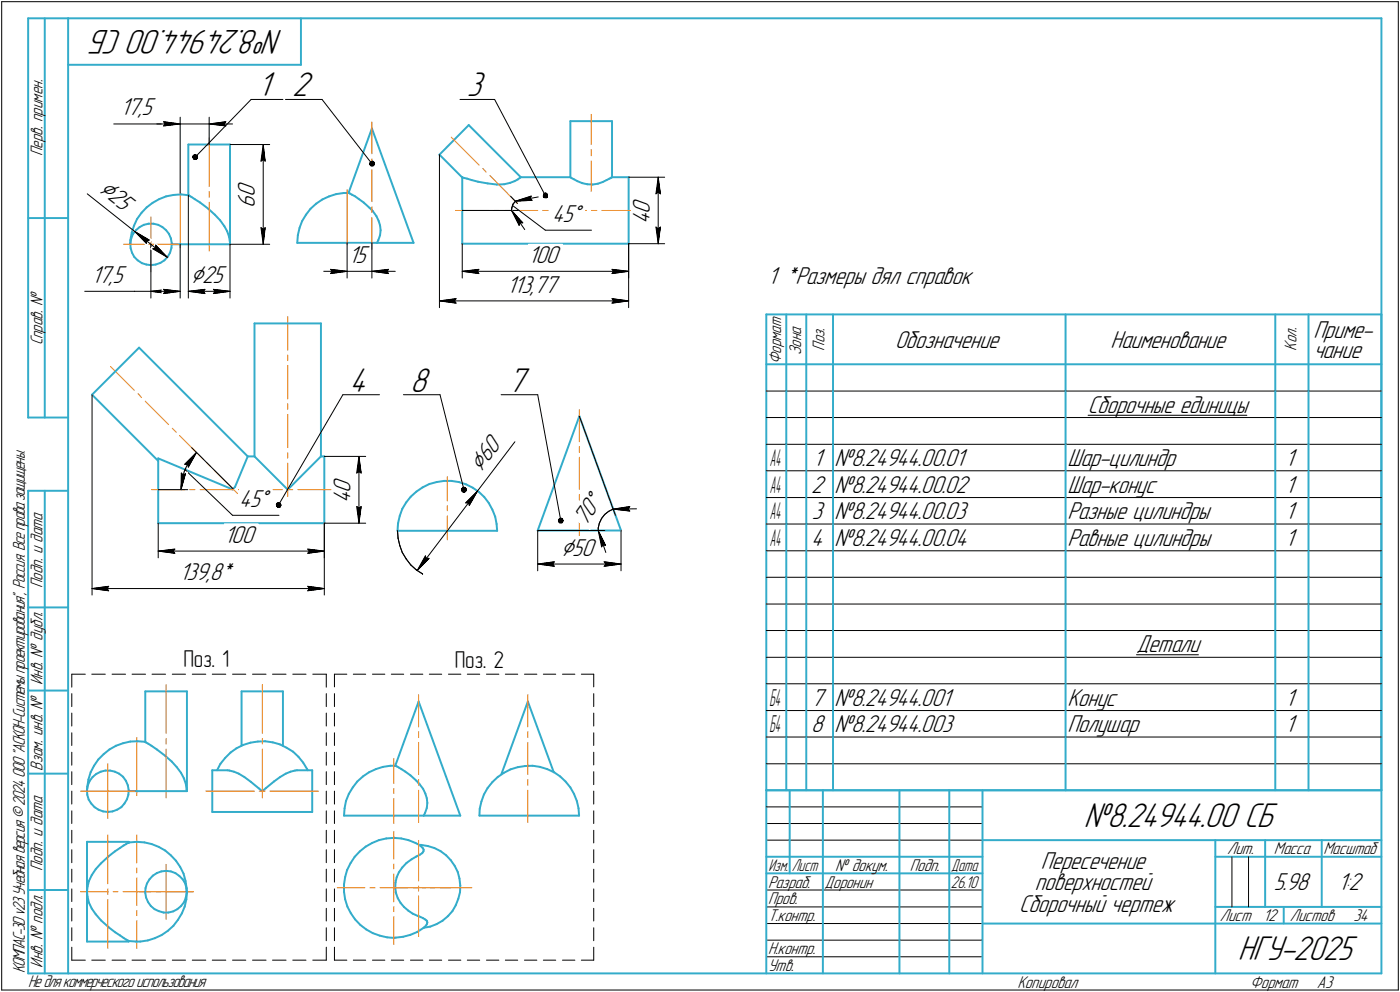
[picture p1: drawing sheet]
<svg xmlns="http://www.w3.org/2000/svg" width="421mm" height="298mm" viewBox="0 0 421 298" stroke-linecap="round" stroke-linejoin="round" font-family="sans-serif">
<defs><g id="words">
<g font-size="10.9">
<text x="85" y="9" transform="rotate(-180 85 9)">№8.24944.00 СБ</text>
<text x="77.6" y="28.9">1</text>
<text x="87.9" y="28.9">2</text>
<text x="140.4" y="28.9">3</text>
<text x="105.1" y="117.7">4</text>
<text x="123.3" y="117.7">8</text>
<text x="152.7" y="117.7">7</text>
<text x="326" y="248.5">№8.24944.00 СБ</text>
<text x="372.3" y="288.5">НГУ-2025</text>
</g>
<g font-size="8.5">
<text x="29.4" y="57.5" transform="rotate(38 29.4 57.5)">⌀25</text>
<text x="57.3" y="85">⌀25</text>
<text x="144.6" y="142" transform="rotate(-53 144.6 142)">⌀60</text>
<text x="168.6" y="167">⌀50</text>
</g>
<g font-size="7.8">
<text x="36.2" y="34.7">17,5</text>
<text x="76.6" y="59.4" transform="rotate(-90 76.6 59.4)">0</text>
<text x="76.6" y="62.5" transform="rotate(-90 76.6 62.5)">6</text>
<text x="195.4" y="64.2" transform="rotate(-90 195.4 64.2)">0</text>
<text x="166" y="66.6">45°</text>
<text x="195.4" y="67.3" transform="rotate(-90 195.4 67.3)">4</text>
<text x="104.8" y="79">15</text>
<text x="158.9" y="79">100</text>
<text x="27.5" y="85">17,5</text>
<text x="152.5" y="87.9">113,77</text>
<text x="230.9" y="85.2">1 *Размеры дял справок</text>
<text x="395" y="101.6">Приме-</text>
<text x="269.2" y="104.5">Обозначение</text>
<text x="334" y="104.5">Наименование</text>
<text x="395" y="107.5">чание</text>
<text x="327.2" y="124">Сборочные единицы</text>
<text x="244.5" y="140">1</text>
<text x="251" y="140">№8.24944.00.01</text>
<text x="321" y="140">Шар-цилиндр</text>
<text x="386.5" y="140">1</text>
<text x="105.4" y="148.1" transform="rotate(-90 105.4 148.1)">0</text>
<text x="244" y="148">2</text>
<text x="251" y="148">№8.24944.00.02</text>
<text x="321" y="148">Шар-конус</text>
<text x="386.5" y="148">1</text>
<text x="72" y="152.3">45°</text>
<text x="105.4" y="151.3" transform="rotate(-90 105.4 151.3)">4</text>
<text x="176.1" y="158.2" transform="rotate(-55 176.1 158.2)">70°</text>
<text x="244.2" y="156">3</text>
<text x="251" y="156">№8.24944.00.03</text>
<text x="321" y="156">Разные цилиндры</text>
<text x="386.5" y="156">1</text>
<text x="67.4" y="163.1">100</text>
<text x="244" y="164">4</text>
<text x="251" y="164">№8.24944.00.04</text>
<text x="321" y="164">Равные цилиндры</text>
<text x="386.5" y="164">1</text>
<text x="54" y="174.3">139,8*</text>
<text x="341.8" y="196">Детали</text>
<text x="244" y="212">7</text>
<text x="251" y="212">№8.24944.001</text>
<text x="321" y="212">Конус</text>
<text x="386.5" y="212">1</text>
<text x="244" y="220">8</text>
<text x="251" y="220">№8.24944.003</text>
<text x="321" y="220">Полушар</text>
<text x="386.5" y="220">1</text>
<text x="313.1" y="261.1">Пересечение</text>
<text x="311.3" y="267.5">поверхностей</text>
<text x="383.1" y="267.5">5.98</text>
<text x="402.4" y="267.5">1:2</text>
<text x="306.5" y="274">Сборочный чертеж</text>
</g>
<g font-size="7.4">
<text x="231.5" y="140">А4</text>
<text x="231.5" y="148">А4</text>
<text x="231.5" y="156">А4</text>
<text x="231.5" y="164">А4</text>
<text x="231.5" y="212">Б4</text>
<text x="231.5" y="220">Б4</text>
</g>
<g font-size="7.3">
<text x="55.2" y="200.5">Поз. 1</text>
<text x="136.7" y="200.6">Поз. 2</text>
</g>
<g font-size="5.4">
<text x="12.8" y="46.9" transform="rotate(-90 12.8 46.9)">Перв. примен.</text>
<text x="12.8" y="103.8" transform="rotate(-90 12.8 103.8)">Справ. №</text>
<text x="240.9" y="106.7" transform="rotate(-90 240.9 106.7)">Зона</text>
<text x="247.9" y="105.4" transform="rotate(-90 247.9 105.4)">Поз.</text>
<text x="389.9" y="105.4" transform="rotate(-90 389.9 105.4)">Кол.</text>
<text x="234.9" y="109.5" transform="rotate(-90 234.9 109.5)">Формат</text>
<text x="12.8" y="176.7" transform="rotate(-90 12.8 176.7)">Подп. и дата</text>
<text x="12.8" y="205.8" transform="rotate(-90 12.8 205.8)">Инв. № дубл.</text>
<text x="12.8" y="231.6" transform="rotate(-90 12.8 231.6)">Взам. инв. №</text>
<text x="369.1" y="256.8">Лит.</text>
<text x="383.1" y="256.8">Масса</text>
<text x="398" y="256.8">Масштаб</text>
<text x="12.8" y="261.7" transform="rotate(-90 12.8 261.7)">Подп. и дата</text>
<text x="251.2" y="261.8">№ докум.</text>
<text x="273.6" y="261.8">Подп.</text>
<text x="231" y="266.8">Разраб.</text>
<text x="248" y="266.8">Доронин</text>
<text x="231" y="271.8">Пров.</text>
<text x="231" y="276.8">Т.контр.</text>
<text x="366.9" y="276.8">Лист</text>
<text x="379.9" y="276.8">12</text>
<text x="387.9" y="276.8">Листов</text>
<text x="407.1" y="276.8">34</text>
<text x="231" y="286.8">Н.контр.</text>
<text x="7.5" y="292.5" transform="rotate(-90 7.5 292.5)">КОМПАС-3Dv23Учебнаяверсия©2024ООО&quot;АСКОН-Системыпроектирования&quot;, Россия. Всеправазащищены.</text>
<text x="12.8" y="290.8" transform="rotate(-90 12.8 290.8)">Инв. № подл.</text>
<text x="231" y="291.8">Утв.</text>
<text x="8.5" y="296.7">Недлякоммерческогоиспользования</text>
<text x="306" y="296.8">Копировал</text>
<text x="376" y="296.8">Формат</text>
<text x="396" y="296.8">A3</text>
</g>
<g font-size="5.3">
<text x="231.1" y="261.8">Изм.</text>
<text x="238.1" y="261.8">Лист</text>
<text x="286.1" y="261.8">Дата</text>
<text x="286" y="266.8">26.10</text>
</g>
</g></defs>
<g fill="none" stroke="#33acca" stroke-width=".59">
<path d="M8.5 5.5v120zM8.5 5.5h12zM13.5 5.5v120zM20.5 5.5v287zM20.5 5.5h395zM20.5 19.5h70zM90.5 5.5v14zM415.5 5.5v287zM111.8 38.6l12.6 34.4zM111.8 38.6l-7 19.4zM141 37.6l-8.8 8.9zM141 37.6l15.6 15.7z"/>
<path d="M171.5 36.4h12.6zM171.5 36.4v16.9zM184.1 36.4v16.9zM47.8 59.9l2.2-.9zM50 59l2.2-.4zM52.2 58.6l2.2-.2zM54.4 58.4l2.2 .3zM56.6 43.4h12.6zM56.7 58.7h.1M56.6 43.4v15.3zM56.7 58.7l.3 .1zM57 58.8l.6 .4z"/>
<path d="M57.6 59.2l1 .7zM58.6 59.9l1.6 1zM69.2 43.4v30zM96.9 59.9l2.1-.9zM99 59l2.1-.7zM101.1 58.3l2.3-.3zM103.4 58h1.4zM104.8 58h.1M104.9 58l.3 .2zM105.2 58.2l.6 .3zM105.8 58.5l.9 .4zM106.7 58.9l1.2 .9z"/>
<path d="M107.9 59.8l1.5 1.1zM132.2 46.5l6.8 6.8zM139 53.3v19.9zM139 53.3h.1M139.1 53.3l.6 .2zM139.7 53.5l.8 .2zM140.5 53.7l1.3 .4zM141.8 54.1l2 .5zM143.8 54.6l2.8 .5zM146.6 55.1l2.8 .4zM149.4 55.5l2.2-.1zM151.6 55.4l1.8-.5z"/>
<path d="M153.4 54.9l1.4-.5zM154.8 54.4l.9-.5zM155.7 53.9l.6-.4zM156.3 53.5l.2-.2zM156.5 53.3h.1M156.6 53.3h14.9zM171.5 53.3l.4 .2zM171.9 53.5l.7 .3zM172.6 53.8l1.1 .6zM173.7 54.4l1.4 .6zM175.1 55l1.5 .4zM176.6 55.4l1.6 .1z"/>
<path d="M178.2 55.5l1.6-.3zM179.8 55.2l1.5-.5zM181.3 54.7l1.2-.6zM182.5 54.1l.8-.4zM183.3 53.7l.5-.3zM184.1 53.3h.1M184 53.3l-.2 .1zM184.1 53.3h5zM189.1 53.3v19.9zM8.5 65.5h12zM39.2 72.1v1.3zM39.2 73.1l.1 1.5z"/>
<path d="M39.3 74.6l.4 1.3zM39.5 71.7l-.3 1.4zM39.6 69.9l-.4 2.2zM39.7 75.9l.7 1.3zM40 70.4l-.5 1.3zM40.3 67.8l-.7 2.1zM40.4 77.2l1 1zM40.9 69.2l1.1-1zM40.9 69.2l-.9 1.2zM41.2 65.8l-.9 2zM41.4 78.2l1.3 .9zM42 68.2l1.3-.6z"/>
<path d="M42.6 63.9l-1.4 1.9zM42.7 79.1l1.3 .4zM43.3 67.6l1.4-.4zM44 79.5l1.4 .2zM44.1 62.3l1.8-1.3zM44.1 62.3l-1.5 1.6zM44.7 67.2h1.4zM45.4 79.7l1.4-.2zM45.9 61l1.9-1.1zM46.1 67.2l1.5 .4zM46.8 79.5l1.5-.5zM47.6 67.6l1.3 .6z"/>
<path d="M48.3 79l1.1-.8zM48.9 68.2l1.1 1zM50 69.2l.8 1.1zM50.5 77.1l-1.1 1.1zM50.8 70.3l.6 1.3zM51.1 75.9l-.6 1.2zM51.4 71.6l.2 1.5zM51.6 74.5l-.5 1.4zM51.6 73.4h2.6zM51.6 73.1v1.4zM54.2 73.4h15zM60.2 60.9l2.5 1.8z"/>
<path d="M62.7 62.7l1.9 1.8zM64.6 64.5l1.6 1.7zM66.2 66.2l1.3 1.8zM67.5 68l.8 1.5zM68.3 69.5l.6 1.7zM68.9 71.2l.3 1.8zM69.2 73v.4zM89.4 73h15zM89.6 70.7l-.2 2.3zM90.1 68.5l-.5 2.2zM90.8 66.5l-.7 2zM92 64.5l-1.2 2z"/>
<path d="M93.4 62.7l-1.4 1.8zM93.4 62.7l1.7-1.5zM95.1 61.2l1.8-1.3zM104.4 73h9zM109.4 60.9l1.8 1.6zM111.2 62.5l.6 .7zM111.8 63.2l.3 .2zM112.1 63.4l1.1 1.5zM113.2 64.9l.7 1.5zM113.4 73h11zM113.8 72.1l-.4 .9zM113.9 66.4l.4 1.3z"/>
<path d="M114.3 70.7l-.5 1.4zM114.3 67.7l.2 1.5zM114.5 69.2l-.2 1.5zM139 73.2h50.1zM76.5 97.2v40zM76.5 97.2h20zM96.5 97.2v40zM230.5 94.5v143zM230.5 94.5h185zM236.5 94.5v15zM242.5 94.5v15zM250.5 94.5v15z"/>
<path d="M320.5 94.5v15zM383.5 94.5v15zM393.5 94.5v15zM415.5 94.5v143zM27.7 118.6l19.9 19.9zM27.7 118.6l14.1-14.1zM41.8 104.5l32.7 32.7zM230.5 109.5h185zM236.5 109.5v8zM236.5 117.5v8zM242.5 109.5v8zM242.5 117.5v8z"/>
<path d="M250.5 109.5v8zM250.5 117.5v8zM320.5 109.5v8zM320.5 117.5v8zM383.5 109.5v8zM383.5 117.5v8zM393.5 109.5v8zM393.5 117.5v8zM8.5 125.5h12zM47.6 137.8l22.3 9.3zM47.6 137.8v19.4zM74.5 137.2l-3.8 9.1z"/>
<path d="M74.5 137.2h2zM76.5 137.2l10 10zM96.5 137.2h1zM97.5 137.2v20zM174.2 125.1l12.6 34.3zM174.2 125.1l-12.5 34.3zM236.5 125.5v8zM236.5 133.5v8zM242.5 125.5v8zM242.5 133.5v8zM250.5 125.5v8zM250.5 133.5v8z"/>
<path d="M320.5 125.5v8zM320.5 133.5v8zM383.5 125.5v8zM383.5 133.5v8zM393.5 125.5v8zM393.5 133.5v8zM8.5 147.5v145zM8.5 147.5h12zM13.5 147.5v145zM47.6 157.2h49.9zM70.7 146.3l-.8 .8zM86.5 147.2l10-10z"/>
<path d="M119.5 159.5h15zM119.7 157.2l-.2 2.3zM120.2 155l-.5 2.2zM121 152.9l-.8 2.1zM122.2 151l-1.2 1.9zM123.5 149.3l-1.3 1.7zM123.5 149.3l1.7-1.6zM125.2 147.7l1.9-1.2zM127.1 146.5l2-1zM129.1 145.5l2.2-.6zM131.3 144.9l2.2-.4zM133.5 144.5h2.3z"/>
<path d="M134.5 159.5h15zM135.8 144.5l2.2 .4zM138 144.9l2.1 .6zM140.1 145.5l2.1 1.1zM142.2 146.6l1.8 1.2zM144 147.8l1.6 1.6zM145.6 149.4l1.4 1.7zM147 151.1l1.1 2.1zM148.1 153.2l.8 2.1zM148.9 155.3l.5 2.2zM149.4 157.5l.1 2zM161.7 159.4h12.5z"/>
<path d="M174.2 159.4h12.6zM236.5 141.5v8zM236.5 149.5v8zM236.5 157.5v8zM242.5 141.5v8zM242.5 149.5v8zM242.5 157.5v8zM250.5 141.5v8zM250.5 149.5v8zM250.5 157.5v8zM320.5 141.5v8zM320.5 149.5v8z"/>
<path d="M320.5 157.5v8zM383.5 141.5v8zM383.5 149.5v8zM383.5 157.5v8zM393.5 141.5v8zM393.5 149.5v8zM393.5 157.5v8zM236.5 165.5v8zM236.5 173.5v8zM242.5 165.5v8zM242.5 173.5v8zM250.5 165.5v8z"/>
<path d="M250.5 173.5v8zM320.5 165.5v8zM320.5 173.5v8zM383.5 165.5v8zM383.5 173.5v8zM393.5 165.5v8zM393.5 173.5v8zM8.5 182.5h12zM236.5 181.5v8zM236.5 189.5v8zM236.5 197.5v8zM242.5 181.5v8z"/>
<path d="M242.5 189.5v8zM242.5 197.5v8zM250.5 181.5v8zM250.5 189.5v8zM250.5 197.5v8zM320.5 181.5v8zM320.5 189.5v8zM320.5 197.5v8zM383.5 181.5v8zM383.5 189.5v8zM383.5 197.5v8zM393.5 181.5v8z"/>
<path d="M393.5 189.5v8zM393.5 197.5v8zM8.5 207.5h12zM43.7 207.8h12.5zM43.7 207.8v15.1zM56.2 207.8v29.9zM72.6 207.8h12.5zM72.6 207.8v16.3zM85.1 207.8v16.3zM125.9 210.8l12.5 34.3zM125.9 210.8l-7 19.3zM158.7 210.8l7.8 21.3z"/>
<path d="M158.7 210.8l-7.9 21.9zM236.5 205.5v8zM236.5 213.5v8zM242.5 205.5v8zM242.5 213.5v8zM250.5 205.5v8zM250.5 213.5v8zM320.5 205.5v8zM320.5 213.5v8zM383.5 205.5v8zM383.5 213.5v8zM393.5 205.5v8z"/>
<path d="M393.5 213.5v8zM8.5 232.5h12zM26.2 237.4v1.4zM26.2 236.5v1.2zM26.2 238.8l.5 1.5zM26.4 236l-.2 1.4zM26.6 234.3l-.4 2.2zM27 234.6l-.6 1.4zM27.3 232.1l-.7 2.2zM27.9 233.5l1.1-.9zM27.9 233.5l-.9 1.1zM28.3 230.1l-1 2z"/>
<path d="M29 232.6l1.3-.7zM29.5 228.3l-1.2 1.8zM30.3 231.9l1.4-.3zM31.2 226.7l1.7-1.5zM31.2 226.7l-1.7 1.6zM31.7 231.6h1.4zM32.9 225.2l2-1.1zM33.1 231.6l1.4 .3zM34.5 231.9l1.3 .6zM34.9 224.1l2.1-.7zM35.8 232.5l1.2 .9zM37 223.4l2.2-.6z"/>
<path d="M37 233.4l.8 1.2zM37.8 234.6l.6 1.4zM38.4 236l.3 1.4zM38.6 238.8l-.4 1.4zM38.7 237.7h2.4zM38.7 237.4l-.1 1.4zM39.2 222.8h2.2zM41.1 237.7h15.1zM41.4 222.8l2.3 .1zM43.7 223l.3 .2zM43.7 223h.1M44 223.2l.6 .3z"/>
<path d="M44.6 223.5l1 .6zM45.6 224.1l1.6 1.1zM47.2 225.2l2.4 1.9zM49.6 227.1l2 1.8zM51.6 228.9l1.6 1.6zM53.2 230.5l1.2 1.7zM54.4 232.2l.9 1.6zM55.3 233.8l.6 1.7zM55.9 235.5l.2 1.7zM56.1 237.2l.1 .5zM63.8 231.5v12.5zM63.8 231.5h4.6z"/>
<path d="M66.3 229.5l-1 2zM67.7 227.8l-1.4 1.7zM67.7 227.8l1.6-1.7zM68.4 231.5l.6 .1zM69 231.6l1.4 .3zM69.3 226.1l1.8-1.2zM70.4 231.9l1.4 .6zM71.1 224.9l2.1-1zM71.8 232.5l1.7 1zM73.2 223.9l2.2-.7zM73.5 233.5l1.9 1.4zM75.4 223.2l2.2-.4z"/>
<path d="M75.4 234.9l2.4 2zM77.6 222.8h2.2zM77.8 236.9l1.1 .8zM78.9 237.7l1.1-.9zM79.8 222.8l2.2 .3zM80 236.8l2.4-1.9zM82 223.1l2.2 .6zM82.4 234.9l1.8-1.4zM84.2 223.7l2 1zM84.2 233.5l1.7-1zM85.9 232.5l1.5-.6zM86.2 224.7l1.9 1.2z"/>
<path d="M87.4 231.9l1.3-.3zM88.1 225.9l1.6 1.5zM88.7 231.6l.6-.1zM89.3 231.5h4.6zM89.7 227.4l1.5 1.8zM91.2 229.2l1.2 1.9zM92.4 231.1l.1 .4zM93.9 231.5v12.5zM104.9 238.6l-.8 2.1zM106.1 236.6l-1.2 2zM107.4 234.9l-1.3 1.7zM107.4 234.9l1.7-1.6z"/>
<path d="M109.1 233.3l1.9-1.2zM111 232.1l2-1zM113 231.1l2.1-.6zM115.1 230.5l2.3-.4zM117.4 230.1h1.5zM118.9 230.1h.1M119 230.1l.3 .2zM119.3 230.3l.6 .3zM119.9 230.6l.8 .5zM120.7 231.1l1.2 .8zM121.9 231.9l1.5 1.1zM123.4 233l1.8 1.6z"/>
<path d="M125.2 234.6l.7 .8zM125.9 235.4l.3 .2zM126.2 235.6l1.1 1.5zM127.3 237.1l.6 1.4zM127.9 238.5l.5 1.4zM128.4 239.9l.1 1.4zM145.5 238.8l-.7 2.1zM146.6 236.8l-1.1 2zM148.1 235l1.6-1.5zM148.1 235l-1.5 1.8zM149.7 233.5l1.9-1.3zM151.6 232.2l1.9-1z"/>
<path d="M153.5 231.2l2.2-.7zM155.7 230.5l2.2-.3zM157.9 230.2l2.3-.1zM160.2 230.1l2.2 .4zM162.4 230.5l2.2 .6zM164.6 231.1l2 1zM166.6 232.1l1.9 1.2zM168.5 233.3l1.6 1.6zM170.1 234.9l1.4 1.7zM171.5 236.6l1.1 2zM172.6 238.6l.9 2.1zM230.5 237.5h185z"/>
<path d="M230.5 237.5v55zM236.5 221.5v8zM236.5 229.5v8zM237.5 237.5v25zM242.5 221.5v8zM242.5 229.5v8zM247.5 237.5v55zM250.5 221.5v8zM250.5 229.5v8zM270.5 237.5v55zM285.5 237.5v55zM295.5 237.5v55z"/>
<path d="M320.5 221.5v8zM320.5 229.5v8zM383.5 221.5v8zM383.5 229.5v8zM393.5 221.5v8zM393.5 229.5v8zM26.2 253h12.5zM26.2 253v30zM26.7 240.3l.7 1.2zM27.4 241.5l1 1.1zM28.4 242.6l1.2 .7zM29.6 243.3l1.4 .5z"/>
<path d="M30.3 259.5l2.3-2.1zM30.3 259.5l-1.5 1.7zM31 243.8l1.4 .2zM32.4 244l1.5-.2zM32.6 257.4l1.9-1.5zM33.9 243.8l1.3-.5zM34.5 255.9l1.6-1.1zM35.2 243.3l1.3-.7zM36.1 254.8l1.1-.7zM37.2 254.1l.7-.4zM37.4 241.5l-.9 1.1zM37.9 253.7l.5-.4z"/>
<path d="M38.2 240.2l-.8 1.3zM38.4 253.3l.3-.1zM38.7 253.2h.2zM38.7 253v.2zM38.9 253.2l2.2-.2zM41.1 253l2.3 .2zM43.4 253.2l2.2 .5zM45.6 253.7l2.2 .8zM47.8 254.5l1.9 1.1zM49.7 255.6l1.7 1.4zM51.4 257l1.5 1.7zM52.9 258.7l1.3 1.8z"/>
<path d="M63.8 244h30.1zM103.5 245.1h14.9zM103.6 242.9l-.1 2.2zM104.1 240.7l-.5 2.2zM105.4 259.4l-1 2.1zM106.7 257.5l-1.3 1.9zM108.2 255.9l1.8-1.5zM108.2 255.9l-1.5 1.6zM110 254.4l1.9-1.1zM111.9 253.3l2.1-.8zM114 252.5l2.2-.5zM116.2 252l2.2-.2z"/>
<path d="M118.4 245.1h9zM118.4 251.8l2.2 .2zM120.6 252l2.3 .5zM122.3 259.3l1.5-1.1zM122.3 259.3l-1.3 1.4zM122.9 252.5l2.1 .8zM123.8 258.2l1.4-.8zM125 253.3l1.1 .6zM125.2 257.4l1-.5zM126.1 253.9l.3 .3zM126.1 253.9h.6zM126.2 256.9l.8-.5z"/>
<path d="M126.4 254.2l.7 .6zM126.7 253.9l2 .4zM127.1 254.8l.3 .6zM127.3 255.9l-.3 .5zM127.4 245.1h11zM127.4 255.4l-.1 .5zM127.8 244.3l-.4 .8zM128.4 242.8l-.6 1.5zM128.5 241.3l-.1 1.5zM128.7 254.3l1.9 .5zM130.6 254.8l1.9 1zM132.5 255.8l1.7 1.2z"/>
<path d="M134.2 257l1.4 1.5zM135.6 258.5l1.1 1.7zM144.2 245.1h30zM144.3 243.1l-.1 2zM144.8 240.9l-.5 2.2zM173.5 240.7l.5 2.2zM174 242.9l.2 2.2zM230.5 257.5h65zM295.5 252.5h120zM365.5 252.5v40zM365.5 257.5h15zM380.5 252.5v20z"/>
<path d="M380.5 257.5h35zM397.5 252.5v20zM8.5 267.5h12zM26.2 268l.1 1.5zM26.3 266.4l-.1 1.6zM26.3 269.5l.5 1.8zM26.8 264.8l-.5 1.6zM26.8 271.3l.8 1.7zM27.6 263l-.8 1.8zM27.6 273l1.2 1.7zM28.8 261.2l-1.2 1.8zM28.8 274.7l1.6 1.9z"/>
<path d="M30.4 276.6l2.4 2.1zM32.8 278.7l1.8 1.5zM43.7 268.3l.2 1.4zM43.8 266.9l-.1 1.4zM43.9 269.7l.6 1.4zM44.2 265.5l-.4 1.4zM44.5 271.1l.9 1.2zM45 264.2l-.8 1.3zM45.4 272.3l1.1 .9zM46 263.1l-1 1.1zM46 263.1l1.2-.7zM46.5 273.2l1.3 .6z"/>
<path d="M47.2 262.4l1.3-.5zM47.8 273.8l1.4 .4zM48.5 261.9l1.5-.2zM49.2 274.2h1.4zM50 261.7l1.4 .2zM50.5 279.7l1.7-1.5zM50.6 274.2l1.5-.3zM51.4 261.9l1.3 .5zM52.1 273.9l1.2-.7zM52.7 262.4l1.2 .8zM53.3 273.2l1.1-.9zM53.5 276.4l-1.3 1.8z"/>
<path d="M53.9 263.2l1 1zM54.2 260.5l1 2.1zM54.7 274.5l-1.2 1.9zM54.9 264.2l.8 1.3zM55.2 262.6l.6 2.2zM55.4 271.1l-1 1.2zM55.5 272.5l-.8 2zM55.7 265.5l.3 1.4zM55.8 264.8l.3 2.2zM55.9 269.7l-.5 1.4zM56 266.9l.1 1.5zM56 270.3l-.5 2.2z"/>
<path d="M56.1 268.4l-.2 1.3zM56.1 267l.1 1zM56.2 268l-.2 2.3zM103.5 265.8v2.3zM103.5 268.1l.3 2.2zM103.8 263.6l-.3 2.2zM103.8 270.3l.7 2.2zM104.4 261.5l-.6 2.1zM104.5 272.5l1 1.9zM105.5 274.4l1.3 1.9zM106.8 276.3l1.6 1.7zM108.4 278l1.8 1.3z"/>
<path d="M110.2 279.3l1.9 1.1zM118.9 266.9l.2 1.6zM119 265.2l-.1 1.7zM119.1 268.5l.5 1.4zM119.3 263.7l-.3 1.5zM119.6 269.9l.9 1.5zM120 262.1l-.7 1.6zM120.5 271.4l1 1.1zM121 260.7l-1 1.4zM121.5 272.5l1.3 1.1zM122.8 273.6l1.3 1zM124.1 274.6l1.5 .7z"/>
<path d="M125.6 275.3h.3zM125.9 275.3l.3 .1zM126.2 275.4l1.1 .5zM127.3 275.9l.6 .5zM127.4 278.8l.4-.2zM127.4 278.8l2-.3zM127.9 276.4l.5 .3zM128.4 277.8l-.6 .8zM128.4 276.7l.1 .5zM128.5 277.2l-.1 .6zM129.4 278.5l1.9-.8zM131.3 277.7l1.8-1z"/>
<path d="M133.1 276.7l1.6-1.4zM136.1 273.8l-1.4 1.5zM136.7 260.2l1 1.8zM137.1 272l-1 1.8zM137.7 262l.5 2zM137.8 270.1l-.7 1.9zM138.2 264l.2 2.1zM138.3 268.1l-.5 2zM138.4 266.1l-.1 2zM230.5 262.5h65zM295.5 277.5h70zM365.5 277.5h50z"/>
<path d="M365.5 272.5h50zM386.1 272.5v5zM8.5 292.5h12zM20.5 292.5h395zM26.2 283h12.5zM34.6 280.2l1.5 .9zM36.1 281.1l1.1 .8zM37.2 281.9l.7 .5zM37.9 282.4l.5 .2zM38.4 282.6l.3 .2zM38.7 282.8l2.2 .2zM38.7 282.8v.2z"/>
<path d="M40.9 283h.2zM41.1 283h1.1zM42.2 283l2.2-.4zM44.4 282.6l2.2-.7zM46.6 281.9l2-.9zM48.6 281l1.9-1.3zM112.1 280.4l2.1 .8zM114.2 281.2l2.2 .5zM116.4 281.7l2 .2zM118.4 281.9l.6-.1zM119 281.8l2.2-.3zM121.2 281.5l2.2-.6z"/>
<path d="M123.4 280.9l2.1-.8zM125.5 280.1l1.9-1.3z"/>
</g>
<g fill="none" stroke="#ff8000" stroke-width=".3">
<path d="M111.8 36.7v9.5zM177.8 34.4v9zM54.2 58v16.5zM62.9 57.6v1.7zM62.9 41.4v14.6zM104.4 57v16.5zM111.8 51v9.6zM111.8 47.8v1.6zM135.7 41.2l8.4 8.4zM145.2 50.6l1 1.1zM147.3 52.7l8.3 8.4zM177.8 48.3v9.2z"/>
<path d="M177.8 45v1.8zM37.2 73.4h8.2zM45.4 73.4h8.3zM45.4 73.4v8.3zM45.4 65.2v8.2zM62.9 60.8v14.6zM111.8 65.4v9.5zM111.8 62.1v1.7zM137 63.2h10.1zM148.5 63.2h1.7zM151.7 63.2h10zM163.2 63.2h1.6z"/>
<path d="M166.4 63.2h10zM177.9 63.2h1.6zM181 63.2h10zM86.5 95.2v10zM33.3 110.2l7.1 7.1zM41.5 118.3l1.1 1.2zM86.5 109.8v10.1zM86.5 106.7v1.7zM43.7 120.6l7 7zM51.8 128.7l1.2 1.2zM54 130.9l7.1 7.1zM62.1 139l1.2 1.2z"/>
<path d="M86.5 139.2v10zM86.5 136.1v1.6zM86.5 124.5v10zM86.5 121.3v1.7zM174.2 137.4v9.7zM174.2 134.2v1.8zM174.2 123.1v9.7zM45.6 147.2h9.9zM57.1 147.2h1.6zM60.2 147.2h10zM64.4 141.3l7.1 7zM71.7 147.2h1.7z"/>
<path d="M74.8 147.2h10.1zM86.4 147.2h1.7zM89.6 147.2h10zM134.5 143.3v7.2zM134.5 152v1.5zM134.5 155v7.2zM174.2 151.8v9.7zM174.2 148.6v1.7zM50 205.7v14.7zM78.9 205.7v14.7zM125.9 219.9v1.8zM125.9 208.8v9.6z"/>
<path d="M158.7 219.9v1.8zM158.7 208.8v9.6zM24.2 237.7h8.2zM32.4 237.7h8.2zM32.4 237.7v8.3zM32.4 229.5v8.2zM41.1 221.7v17.4zM50 225.1v14.7zM50 221.9v1.7zM61.9 237.7h14.6zM78 237.7h1.8zM78.9 225.1v14.7z"/>
<path d="M78.9 221.9v1.7zM81.2 237.7h14.6zM118.4 227.9v7.6zM118.4 237v1.4zM118.4 239.9v7.6zM125.9 237.5v9.6zM125.9 234.3v1.7zM125.9 223.1v9.6zM158.7 237.5v9.6zM158.7 234.3v1.7zM158.7 223.1v9.6zM32.4 251v14.6z"/>
<path d="M41.1 251v8.3zM50 259.8v8.2zM118.4 249.9v8.2zM118.4 259.7v1.4zM125.9 252.6v12.2zM24.2 268h8.3zM32.4 270.3v14.7zM32.4 267.1v1.7zM34 268h1.5zM37 268h4.1zM41.1 276.7v8.3zM41.1 273.6v1.6z"/>
<path d="M41.1 268v4.1zM41.1 260.9v1.4zM41.1 263.8v4.2zM41.1 268h4.3zM41.7 268h8.3zM46.8 268h1.5zM49.9 268h8.3zM50 268h8.2zM50 268v8.3zM101.4 266.8h8.3zM111.3 266.8h1.5zM114.3 266.8h4.1z"/>
<path d="M118.4 266.8h9.5zM118.4 275.5v8.3zM118.4 272.5v1.5zM118.4 266.8v4.2zM118.4 262.6v4.2zM118.4 266.8h4.2zM124.1 266.8h1.5zM125.9 266.3v1.5zM125.9 269.2v12.2zM127.1 266.8h8.4zM129.5 266.8h1.4zM132.4 266.8h9.5z"/>
</g>
<g fill="#fff" stroke="#fff" stroke-width=".3">
<path d="M55.1 194.9h13.8zM55.1 195h13.8zM55.1 195.1h13.8zM55.1 195.2h13.8zM55.1 195.2h13.8zM55.1 195.3h13.8zM55.1 195.4h13.8zM55.1 195.5h13.8zM55.1 195.6h13.8zM55.1 195.7h13.8zM55.1 195.7h13.8zM55.1 195.8h13.8zM55.1 195.9h13.8zM55.1 196h13.8zM55.1 196.1h13.8zM55.1 196.2h13.8zM55.1 196.3h13.8zM55.1 196.3h13.8zM55.1 196.4h13.8zM55.1 196.5h13.8zM55.1 196.6h13.8zM55.1 196.7h13.8zM55.1 196.8h13.8zM55.1 196.8h13.8zM55.1 196.9h13.8zM55.1 197h13.8zM55.1 197.1h13.8zM55.1 197.2h13.8zM55.1 197.3h13.8zM55.1 197.4h13.8zM55.1 197.4h13.8zM55.1 197.5h13.8zM55.1 197.6h13.8zM55.1 197.7h13.8zM55.1 197.8h13.8zM55.1 197.9h13.8zM55.1 198h13.8zM55.1 198h13.8zM55.1 198.1h13.8zM55.1 198.2h13.8zM55.1 198.3h13.8zM55.1 198.4h13.8zM55.1 198.5h13.8zM55.1 198.5h13.8zM55.1 198.6h13.8zM55.1 198.7h13.8zM55.1 198.8h13.8zM55.1 198.9h13.8zM55.1 199h13.8zM55.1 199.1h13.8zM55.1 199.1h13.8zM55.1 199.2h13.8zM55.1 199.3h13.8zM55.1 199.4h13.8zM55.1 199.5h13.8zM55.1 199.6h13.8zM55.1 199.6h13.8zM55.1 199.7h13.8zM55.1 199.8h13.8zM55.1 199.9h13.8zM55.1 200h13.8zM55.1 200.1h13.8zM55.1 200.2h13.8zM55.1 200.2h13.8zM55.1 200.3h13.8zM55.1 200.4h13.8zM55.1 200.5h13.8zM55.1 200.6h13.8zM55.1 200.7h13.8zM55.1 200.7h13.8zM55.1 200.8h13.8zM55.1 200.9h13.8zM55.1 201h13.8zM55.1 201.1h13.8zM55.1 201.2h13.8zM55.1 201.3h13.8zM55.1 201.3h13.8zM55.1 201.4h13.8zM55.1 201.5h13.8zM55.1 201.6h13.8zM55.1 201.7h13.8zM55.1 201.8h13.8zM55.1 201.8h13.8zM55.1 201.9h13.8zM55.1 202h13.8z"/>
<path d="M136.7 195h14.9zM136.7 195.1h14.9zM136.7 195.2h14.9zM136.7 195.2h14.9zM136.7 195.3h14.9zM136.7 195.4h14.9zM136.7 195.5h14.9zM136.7 195.6h14.9zM136.7 195.7h14.9zM136.7 195.7h14.9zM136.7 195.8h14.9zM136.7 195.9h14.9zM136.7 196h14.9zM136.7 196.1h14.9zM136.7 196.2h14.9zM136.7 196.3h14.9zM136.7 196.3h14.9zM136.7 196.4h14.9zM136.7 196.5h14.9zM136.7 196.6h14.9zM136.7 196.7h14.9zM136.7 196.8h14.9zM136.7 196.8h14.9zM136.7 196.9h14.9zM136.7 197h14.9zM136.7 197.1h14.9zM136.7 197.2h14.9zM136.7 197.3h14.9zM136.7 197.4h14.9zM136.7 197.4h14.9zM136.7 197.5h14.9zM136.7 197.6h14.9zM136.7 197.7h14.9zM136.7 197.8h14.9zM136.7 197.9h14.9zM136.7 198h14.9zM136.7 198h14.9zM136.7 198.1h14.9zM136.7 198.2h14.9zM136.7 198.3h14.9zM136.7 198.4h14.9zM136.7 198.5h14.9zM136.7 198.5h14.9zM136.7 198.6h14.9zM136.7 198.7h14.9zM136.7 198.8h14.9zM136.7 198.9h14.9zM136.7 199h14.9zM136.7 199.1h14.9zM136.7 199.1h14.9zM136.7 199.2h14.9zM136.7 199.3h14.9zM136.7 199.4h14.9zM136.7 199.5h14.9zM136.7 199.6h14.9zM136.7 199.6h14.9zM136.7 199.7h14.9zM136.7 199.8h14.9zM136.7 199.9h14.9zM136.7 200h14.9zM136.7 200.1h14.9zM136.7 200.2h14.9zM136.7 200.2h14.9zM136.7 200.3h14.9zM136.7 200.4h14.9zM136.7 200.5h14.9zM136.7 200.6h14.9zM136.7 200.7h14.9zM136.7 200.7h14.9zM136.7 200.8h14.9zM136.7 200.9h14.9zM136.7 201h14.9zM136.7 201.1h14.9zM136.7 201.2h14.9zM136.7 201.3h14.9zM136.7 201.3h14.9zM136.7 201.4h14.9zM136.7 201.5h14.9zM136.7 201.6h14.9zM136.7 201.7h14.9zM136.7 201.8h14.9zM136.7 201.8h14.9zM136.7 201.9h14.9zM136.7 202h14.9z"/>
<path d="M104.7 73.4h6.8zM104.7 73.5h6.8zM104.7 73.6h6.8zM104.7 73.7h6.8zM104.7 73.7h6.8zM104.7 73.8h6.8zM104.7 73.9h6.8zM104.7 74h6.8zM104.7 74.1h6.8zM104.7 74.2h6.8zM104.7 74.3h6.8zM104.7 74.3h6.8zM104.7 74.4h6.8zM104.7 74.5h6.8zM104.7 74.6h6.8zM104.7 74.7h6.8zM104.7 74.8h6.8zM104.7 74.8h6.8zM104.7 74.9h6.8zM104.7 75h6.8zM104.7 75.1h6.8zM104.7 75.2h6.8zM104.7 75.3h6.8zM104.7 75.4h6.8zM104.7 75.4h6.8zM104.7 75.5h6.8zM104.7 75.6h6.8zM104.7 75.7h6.8zM104.7 75.8h6.8zM104.7 75.9h6.8zM104.7 75.9h6.8zM104.7 76h6.8zM104.7 76.1h6.8zM104.7 76.2h6.8zM104.7 76.3h6.8zM104.7 76.4h6.8zM104.7 76.5h6.8zM104.7 76.5h6.8zM104.7 76.6h6.8zM104.7 76.7h6.8zM104.7 76.8h6.8zM104.7 76.9h6.8zM104.7 77h6.8zM104.7 77h6.8zM104.7 77.1h6.8zM104.7 77.2h6.8zM104.7 77.3h6.8zM104.7 77.4h6.8zM104.7 77.5h6.8zM104.7 77.6h6.8zM104.7 77.6h6.8zM104.7 77.7h6.8zM104.7 77.8h6.8zM104.7 77.9h6.8zM104.7 78h6.8zM104.7 78.1h6.8zM104.7 78.1h6.8zM104.7 78.2h6.8zM104.7 78.3h6.8zM104.7 78.4h6.8zM104.7 78.5h6.8zM104.7 78.6h6.8zM104.7 78.7h6.8zM104.7 78.7h6.8zM104.7 78.8h6.8zM104.7 78.9h6.8zM104.7 79h6.8zM104.7 79.1h6.8zM104.7 79.2h6.8zM104.7 79.2h6.8zM104.7 79.3h6.8zM104.7 79.4h6.8zM104.7 79.5h6.8zM104.7 79.6h6.8zM104.7 79.7h6.8zM104.7 79.8h6.8zM104.7 79.8h6.8zM104.7 79.9h6.8zM104.7 80h6.8zM104.7 80.1h6.8zM104.7 80.2h6.8zM104.7 80.3h6.8zM104.7 80.3h6.8zM104.7 80.4h6.8zM104.7 80.5h6.8z"/>
<path d="M116.8 80.4h.5zM116.2 80.5h1.1zM115.5 80.6h1.8zM114.9 80.7h2.4zM114.3 80.8h3zM113.6 80.9h3.7zM113.5 80.9h3.8zM113.2 81h4.1zM113 81.1h4.3zM112.8 81.2h4.5zM112.5 81.3h4.8zM112.4 81.4h4.9zM112.1 81.4h5.2zM111.8 81.5h5.5zM112.1 81.6h5.2zM112.3 81.7h5zM112.4 81.8h4.9zM112.7 81.9h4.6zM112.9 82h4.4zM113 82h4.3zM113.3 82.1h4zM113.5 82.2h3.8zM113.6 82.3h3.7zM114.3 82.4h3zM114.9 82.5h2.4zM115.5 82.5h1.8zM116.2 82.6h1.1zM116.8 82.7h.5z"/>
<path d="M98.9 80.4h.7zM98.9 80.5h1.3zM98.9 80.6h1.9zM98.9 80.7h2.5zM98.9 80.8h3.1zM98.9 80.9h3.7zM98.9 80.9h4zM98.9 81h4.2zM98.9 81.1h4.4zM98.9 81.2h4.6zM98.9 81.3h4.9zM98.9 81.4h5.1zM98.9 81.4h5.3zM98.9 81.5h5.5zM98.9 81.6h5.3zM98.9 81.7h5.2zM98.9 81.8h4.9zM98.9 81.9h4.7zM98.9 82h4.6zM98.9 82h4.3zM98.9 82.1h4.1zM98.9 82.2h4zM98.9 82.3h3.7zM98.9 82.4h3.1zM98.9 82.5h2.5zM98.9 82.5h1.9zM98.9 82.6h1.3zM98.9 82.7h.7z"/>
<path d="M87.9 21h7zM87.9 21.1h7zM87.9 21.2h7zM87.9 21.3h7zM87.9 21.3h7zM87.9 21.4h7zM87.9 21.5h7zM87.9 21.6h7zM87.9 21.7h7zM87.9 21.8h7zM87.9 21.8h7zM87.9 21.9h7zM87.9 22h7zM87.9 22.1h7zM87.9 22.2h7zM87.9 22.3h7zM87.9 22.4h7zM87.9 22.4h7zM87.9 22.5h7zM87.9 22.6h7zM87.9 22.7h7zM87.9 22.8h7zM87.9 22.9h7zM87.9 22.9h7zM87.9 23h7zM87.9 23.1h7zM87.9 23.2h7zM87.9 23.3h7zM87.9 23.4h7zM87.9 23.5h7zM87.9 23.5h7zM87.9 23.6h7zM87.9 23.7h7zM87.9 23.8h7zM87.9 23.9h7zM87.9 24h7zM87.9 24h7zM87.9 24.1h7zM87.9 24.2h7zM87.9 24.3h7zM87.9 24.4h7zM87.9 24.5h7zM87.9 24.6h7zM87.9 24.6h7zM87.9 24.7h7zM87.9 24.8h7zM87.9 24.9h7zM87.9 25h7zM87.9 25.1h7zM87.9 25.1h7zM87.9 25.2h7zM87.9 25.3h7zM87.9 25.4h7zM87.9 25.5h7zM87.9 25.6h7zM87.9 25.7h7zM87.9 25.7h7zM87.9 25.8h7zM87.9 25.9h7zM87.9 26h7zM87.9 26.1h7zM87.9 26.2h7zM87.9 26.2h7zM87.9 26.3h7zM87.9 26.4h7zM87.9 26.5h7zM87.9 26.6h7zM87.9 26.7h7zM87.9 26.8h7zM87.9 26.8h7zM87.9 26.9h7zM87.9 27h7zM87.9 27.1h7zM87.9 27.2h7zM87.9 27.3h7zM87.9 27.3h7zM87.9 27.4h7zM87.9 27.5h7zM87.9 27.6h7zM87.9 27.7h7zM87.9 27.8h7zM87.9 27.9h7zM87.9 27.9h7zM87.9 28h7zM87.9 28.1h7zM87.9 28.2h7zM87.9 28.3h7zM87.9 28.4h7zM87.9 28.4h7zM87.9 28.5h7zM87.9 28.6h7zM87.9 28.7h7zM87.9 28.8h7zM87.9 28.9h7zM87.9 29h7zM87.9 29h7zM87.9 29.1h7zM87.9 29.2h7zM87.9 29.3h7zM87.9 29.4h7zM87.9 29.5h7zM87.9 29.5h7zM87.9 29.6h7zM87.9 29.7h7zM87.9 29.8h7zM87.9 29.9h7zM87.9 30h7zM87.9 30.1h7zM87.9 30.1h7zM87.9 30.2h7zM87.9 30.3h7zM87.9 30.4h7zM87.9 30.5h7zM87.9 30.6h7zM87.9 30.6h7zM87.9 30.7h7zM87.9 30.8h7zM87.9 30.9h7z"/>
<path d="M166 60.9h9.9zM166 61h9.9zM166 61h9.9zM166 61.1h9.9zM166 61.2h9.9zM166 61.3h9.9zM166 61.4h9.9zM166 61.5h9.9zM166 61.6h9.9zM166 61.6h9.9zM166 61.7h9.9zM166 61.8h9.9zM166 61.9h9.9zM166 62h9.9zM166 62.1h9.9zM166 62.1h9.9zM166 62.2h9.9zM166 62.3h9.9zM166 62.4h9.9zM166 62.5h9.9zM166 62.6h9.9zM166 62.7h9.9zM166 62.7h9.9zM166 62.8h9.9zM166 62.9h9.9zM166 63h9.9zM166 63.1h9.9zM166 63.2h9.9zM166 63.2h9.9zM166 63.3h9.9zM166 63.4h9.9zM166 63.5h9.9zM166 63.6h9.9zM166 63.7h9.9zM166 63.8h9.9zM166 63.8h9.9zM166 63.9h9.9zM166 64h9.9zM166 64.1h9.9zM166 64.2h9.9zM166 64.3h9.9zM166 64.3h9.9zM166 64.4h9.9zM166 64.5h9.9zM166 64.6h9.9zM166 64.7h9.9zM166 64.8h9.9zM166 64.9h9.9zM166 64.9h9.9zM166 65h9.9zM166 65.1h9.9zM166 65.2h9.9zM166 65.3h9.9zM166 65.4h9.9zM166 65.4h9.9zM166 65.5h9.9zM166 65.6h9.9zM166 65.7h9.9zM166 65.8h9.9zM166 65.9h9.9zM166 66h9.9zM166 66h9.9zM166 66.1h9.9zM166 66.2h9.9zM166 66.3h9.9zM166 66.4h9.9zM166 66.5h9.9zM166 66.5h9.9zM166 66.6h9.9zM166 66.7h9.9zM166 66.8h9.9zM166 66.9h9.9zM166 67h9.9zM166 67.1h9.9zM166 67.1h9.9zM166 67.2h9.9zM166 67.3h9.9zM166 67.4h9.9zM166 67.5h9.9zM166 67.6h9.9zM166 67.6h9.9zM166 67.7h9.9zM166 67.8h9.9zM166 67.9h9.9zM166 68h9.9zM166 68.1h9.9z"/>
<path d="M159.9 58.3h.4zM159.7 58.4h.6zM159.4 58.5h.9zM159.2 58.6h1.1zM158.9 58.7h1.4zM158.7 58.8h1.6zM158.4 58.8h1.9zM158.2 58.9h2.2zM157.9 59h2.5zM157.6 59.1h2.8zM157.4 59.2h3zM157.1 59.3h3.3zM156.9 59.4h3.5zM156.6 59.4h3.8zM156.5 59.5h3.9zM156.4 59.6h4zM156.3 59.7h4.1zM156.1 59.8h4.3zM156 59.9h4.4zM155.9 59.9h4.6zM155.7 60h4.8zM155.6 60.1h4.9zM155.4 60.2h5.1zM155.4 60.3h5.1zM155.2 60.4h5.4zM155 60.5h5.6zM155.4 60.5h5.2zM155.8 60.6h4.8zM156.2 60.7h4.4zM156.5 60.8h2.2z"/>
<path d="M153.9 63.4h.3zM153.9 63.5h.4zM153.9 63.6h.5zM154 63.7h.5zM154 63.8h.7zM154 63.8h.9zM154 63.9h.9zM154.1 64h1zM154.1 64.1h1.1zM154.1 64.2h1.3zM154.1 64.3h1.3zM154.1 64.3h1.4zM154.2 64.4h1.4zM154.2 64.5h1.5zM154.2 64.6h1.6zM154.2 64.7h1.7zM154.3 64.8h1.7zM154.3 64.9h1.7zM154.3 64.9h1.8zM154.3 65h1.9zM154.3 65.1h2zM154.3 65.2h2zM154.3 65.3h2.1zM154.4 65.4h2.1zM154.4 65.4h2.1zM154.5 65.5h2.1zM154.5 65.6h2.2zM154.6 65.7h2.2zM154.6 65.8h2.3zM154.7 65.9h2.3zM154.7 66h2.4zM154.8 66h2.3zM154.8 66.1h2.3zM154.9 66.2h2.3zM154.9 66.3h2.4zM154.9 66.4h2.5zM154.9 66.5h2.6zM155 66.5h2.6zM155 66.6h2.6zM155.1 66.7h2.6zM155.1 66.8h2.7zM155.2 66.9h2.7zM155.2 67h2.8zM155.3 67.1h2.7zM155.3 67.1h2.6zM155.4 67.2h2.4zM155.4 67.3h2.2zM155.4 67.4h2.2zM155.4 67.5h2.1zM155.5 67.6h1.8zM155.5 67.6h1.7zM155.6 67.7h1.5zM155.6 67.8h1.4zM155.7 67.9h1.2zM155.7 68h1zM155.8 68.1h.8zM155.8 68.2h.7zM155.9 68.2h.5zM155.9 68.3h.3zM156 68.4h.1z"/>
<path d="M158.9 73.4h10.3zM158.9 73.5h10.3zM158.9 73.6h10.3zM158.9 73.7h10.3zM158.9 73.7h10.3zM158.9 73.8h10.3zM158.9 73.9h10.3zM158.9 74h10.3zM158.9 74.1h10.3zM158.9 74.2h10.3zM158.9 74.3h10.3zM158.9 74.3h10.3zM158.9 74.4h10.3zM158.9 74.5h10.3zM158.9 74.6h10.3zM158.9 74.7h10.3zM158.9 74.8h10.3zM158.9 74.8h10.3zM158.9 74.9h10.3zM158.9 75h10.3zM158.9 75.1h10.3zM158.9 75.2h10.3zM158.9 75.3h10.3zM158.9 75.4h10.3zM158.9 75.4h10.3zM158.9 75.5h10.3zM158.9 75.6h10.3zM158.9 75.7h10.3zM158.9 75.8h10.3zM158.9 75.9h10.3zM158.9 75.9h10.3zM158.9 76h10.3zM158.9 76.1h10.3zM158.9 76.2h10.3zM158.9 76.3h10.3zM158.9 76.4h10.3zM158.9 76.5h10.3zM158.9 76.5h10.3zM158.9 76.6h10.3zM158.9 76.7h10.3zM158.9 76.8h10.3zM158.9 76.9h10.3zM158.9 77h10.3zM158.9 77h10.3zM158.9 77.1h10.3zM158.9 77.2h10.3zM158.9 77.3h10.3zM158.9 77.4h10.3zM158.9 77.5h10.3zM158.9 77.6h10.3zM158.9 77.6h10.3zM158.9 77.7h10.3zM158.9 77.8h10.3zM158.9 77.9h10.3zM158.9 78h10.3zM158.9 78.1h10.3zM158.9 78.1h10.3zM158.9 78.2h10.3zM158.9 78.3h10.3zM158.9 78.4h10.3zM158.9 78.5h10.3zM158.9 78.6h10.3zM158.9 78.7h10.3zM158.9 78.7h10.3zM158.9 78.8h10.3zM158.9 78.9h10.3zM158.9 79h10.3zM158.9 79.1h10.3zM158.9 79.2h10.3zM158.9 79.2h10.3zM158.9 79.3h10.3zM158.9 79.4h10.3zM158.9 79.5h10.3zM158.9 79.6h10.3zM158.9 79.7h10.3zM158.9 79.8h10.3zM158.9 79.8h10.3zM158.9 79.9h10.3zM158.9 80h10.3zM158.9 80.1h10.3zM158.9 80.2h10.3zM158.9 80.3h10.3zM158.9 80.3h10.3zM158.9 80.4h10.3zM158.9 80.5h10.3z"/>
<path d="M183.6 80.4h.6zM183.6 80.5h1.2zM183.6 80.6h1.8zM183.6 80.7h2.5zM183.6 80.8h3.1zM183.6 80.9h3.7zM183.6 80.9h3.9zM183.6 81h4.2zM183.6 81.1h4.4zM183.6 81.2h4.6zM183.6 81.3h4.9zM183.6 81.4h5zM183.6 81.4h5.3zM183.6 81.5h5.5zM183.6 81.6h5.3zM183.6 81.7h5.1zM183.6 81.8h4.9zM183.6 81.9h4.7zM183.6 82h4.5zM183.6 82h4.3zM183.6 82.1h4.1zM183.6 82.2h3.9zM183.6 82.3h3.7zM183.6 82.4h3.1zM183.6 82.5h2.5zM183.6 82.5h1.8zM183.6 82.6h1.2zM183.6 82.7h.6z"/>
<path d="M143.9 80.4h.6zM143.3 80.5h1.2zM142.7 80.6h1.8zM142.1 80.7h2.4zM141.5 80.8h3zM140.8 80.9h3.7zM140.6 80.9h3.9zM140.4 81h4.1zM140.2 81.1h4.3zM140 81.2h4.5zM139.7 81.3h4.8zM139.5 81.4h5zM139.3 81.4h5.2zM139 81.5h5.5zM139.3 81.6h5.2zM139.4 81.7h5.1zM139.6 81.8h4.9zM139.9 81.9h4.6zM140 82h4.5zM140.2 82h4.3zM140.5 82.1h4zM140.6 82.2h3.9zM140.8 82.3h3.7zM141.5 82.4h3zM142.1 82.5h2.4zM142.7 82.5h1.8zM143.3 82.6h1.2zM143.9 82.7h.6z"/>
<path d="M152.5 82.3h16.2zM152.5 82.4h16.2zM152.5 82.5h16.2zM152.5 82.5h16.2zM152.5 82.6h16.2zM152.5 82.7h16.2zM152.5 82.8h16.2zM152.5 82.9h16.2zM152.5 83h16.2zM152.5 83.1h16.2zM152.5 83.1h16.2zM152.5 83.2h16.2zM152.5 83.3h16.2zM152.5 83.4h16.2zM152.5 83.5h16.2zM152.5 83.6h16.2zM152.5 83.7h16.2zM152.5 83.7h16.2zM152.5 83.8h16.2zM152.5 83.9h16.2zM152.5 84h16.2zM152.5 84.1h16.2zM152.5 84.2h16.2zM152.5 84.2h16.2zM152.5 84.3h16.2zM152.5 84.4h16.2zM152.5 84.5h16.2zM152.5 84.6h16.2zM152.5 84.7h16.2zM152.5 84.8h16.2zM152.5 84.8h16.2zM152.5 84.9h16.2zM152.5 85h16.2zM152.5 85.1h16.2zM152.5 85.2h16.2zM152.5 85.3h16.2zM152.5 85.3h16.2zM152.5 85.4h16.2zM152.5 85.5h16.2zM152.5 85.6h16.2zM152.5 85.7h16.2zM152.5 85.8h16.2zM152.5 85.9h16.2zM152.5 85.9h16.2zM152.5 86h16.2zM152.5 86.1h16.2zM152.5 86.2h16.2zM152.5 86.3h16.2zM152.5 86.4h16.2zM152.5 86.4h16.2zM152.5 86.5h16.2zM152.5 86.6h16.2zM152.5 86.7h16.2zM152.5 86.8h16.2zM152.5 86.9h16.2zM152.5 87h16.2zM152.5 87h16.2zM152.5 87.1h16.2zM152.5 87.2h16.2zM152.5 87.3h16.2zM152.5 87.4h16.2zM152.5 87.5h16.2zM152.5 87.5h16.2zM152.5 87.6h16.2zM152.5 87.7h16.2zM152.5 87.8h16.2zM152.5 87.9h16.2zM152.5 88h16.2zM152.5 88.1h16.2zM152.5 88.1h16.2zM152.5 88.2h16.2zM152.5 88.3h16.2zM152.5 88.4h16.2zM152.5 88.5h16.2zM152.5 88.6h16.2zM152.5 88.6h16.2zM152.5 88.7h16.2zM152.5 88.8h16.2zM152.5 88.9h16.2zM152.5 89h16.2zM152.5 89.1h16.2zM152.5 89.2h16.2zM152.5 89.2h16.2zM152.5 89.3h16.2z"/>
<path d="M137 89.3h.7zM136.2 89.4h1.5zM135.5 89.5h2.2zM134.7 89.6h3zM133.9 89.7h3.8zM133.8 89.7h3.9zM133.6 89.8h4.1zM133.3 89.9h4.4zM133.2 90h4.5zM133 90.1h4.7zM132.8 90.2h4.9zM132.6 90.3h5.1zM132.4 90.3h5.3zM132.2 90.4h5.5zM132.4 90.5h5.3zM132.6 90.6h5.1zM132.8 90.7h4.9zM133 90.8h4.7zM133.2 90.8h4.5zM133.3 90.9h4.4zM133.6 91h4.1zM133.8 91.1h3.9zM133.9 91.2h3.8zM134.6 91.3h3.1zM135.2 91.4h2.5zM135.8 91.4h1.9zM136.5 91.5h1.2zM137.1 91.6h.6z"/>
<path d="M183.6 89.3h.7zM183.6 89.4h1.5zM183.6 89.5h2.2zM183.6 89.6h3zM183.6 89.7h3.7zM183.6 89.7h3.9zM183.6 89.8h4.1zM183.6 89.9h4.3zM183.6 90h4.5zM183.6 90.1h4.7zM183.6 90.2h4.9zM183.6 90.3h5.1zM183.6 90.3h5.3zM183.6 90.4h5.5zM183.6 90.5h5.3zM183.6 90.6h5.1zM183.6 90.7h4.9zM183.6 90.8h4.7zM183.6 90.8h4.5zM183.6 90.9h4.3zM183.6 91h4.1zM183.6 91.1h3.9zM183.6 91.2h3.7zM183.6 91.3h3.1zM183.6 91.4h2.5zM183.6 91.4h1.8zM183.6 91.5h1.2zM183.6 91.6h.6z"/>
<path d="M189.8 59.2h7.1zM189.8 59.3h7.1zM189.8 59.4h7.1zM189.8 59.4h7.1zM189.8 59.5h7.1zM189.8 59.6h7.1zM189.8 59.7h7.1zM189.8 59.8h7.1zM189.8 59.9h7.1zM189.8 59.9h7.1zM189.8 60h7.1zM189.8 60.1h7.1zM189.8 60.2h7.1zM189.8 60.3h7.1zM189.8 60.4h7.1zM189.8 60.5h7.1zM189.8 60.5h7.1zM189.8 60.6h7.1zM189.8 60.7h7.1zM189.8 60.8h7.1zM189.8 60.9h7.1zM189.8 61h7.1zM189.8 61h7.1zM189.8 61.1h7.1zM189.8 61.2h7.1zM189.8 61.3h7.1zM189.8 61.4h7.1zM189.8 61.5h7.1zM189.8 61.6h7.1zM189.8 61.6h7.1zM189.8 61.7h7.1zM189.8 61.8h7.1zM189.8 61.9h7.1zM189.8 62h7.1zM189.8 62.1h7.1zM189.8 62.1h7.1zM189.8 62.2h7.1zM189.8 62.3h7.1zM189.8 62.4h7.1zM189.8 62.5h7.1zM189.8 62.6h7.1zM189.8 62.7h7.1zM189.8 62.7h7.1zM189.8 62.8h7.1zM189.8 62.9h7.1zM189.8 63h7.1zM189.8 63.1h7.1zM189.8 63.2h7.1zM189.8 63.2h7.1zM189.8 63.3h7.1zM189.8 63.4h7.1zM189.8 63.5h7.1zM189.8 63.6h7.1zM189.8 63.7h7.1zM189.8 63.8h7.1zM189.8 63.8h7.1zM189.8 63.9h7.1zM189.8 64h7.1zM189.8 64.1h7.1zM189.8 64.2h7.1zM189.8 64.3h7.1zM189.8 64.3h7.1zM189.8 64.4h7.1zM189.8 64.5h7.1zM189.8 64.6h7.1zM189.8 64.7h7.1zM189.8 64.8h7.1zM189.8 64.9h7.1zM189.8 64.9h7.1zM189.8 65h7.1zM189.8 65.1h7.1zM189.8 65.2h7.1zM189.8 65.3h7.1zM189.8 65.4h7.1zM189.8 65.4h7.1zM189.8 65.5h7.1zM189.8 65.6h7.1zM189.8 65.7h7.1zM189.8 65.8h7.1zM189.8 65.9h7.1zM189.8 66h7.1zM189.8 66h7.1zM189.8 66.1h7.1zM189.8 66.2h7.1zM189.8 66.3h7.1zM189.8 66.4h7.1zM189.8 66.5h7.1zM189.8 66.5h7.1zM189.8 66.6h7.1zM189.8 66.7h7.1zM189.8 66.8h7.1zM189.8 66.9h7.1zM189.8 67h7.1zM189.8 67.1h7.1zM189.8 67.1h7.1zM189.8 67.2h7.1z"/>
<path d="M196.7 67.7h2.4zM196.8 67.8h2.3zM196.8 67.9h2.3zM196.8 68h2.3zM196.8 68.1h2.3zM196.8 68.2h2.3zM196.8 68.2h2.3zM196.8 68.3h2.3zM196.8 68.4h2.3zM196.8 68.5h2.3zM196.8 68.6h2.3zM196.8 68.7h2.3zM196.8 68.7h2.3zM196.8 68.8h2.3zM196.8 68.9h2.3zM196.9 69h2.1zM196.9 69.1h2.1zM196.9 69.2h2.1zM196.9 69.3h2.1zM196.9 69.3h2.1zM196.9 69.4h2.1zM196.9 69.5h2.1zM196.9 69.6h2zM197 69.7h1.9zM197 69.8h1.9zM197 69.8h1.9zM197 69.9h1.9zM197 70h1.9zM197 70.1h1.9zM197 70.2h1.9zM197.1 70.3h1.7zM197.1 70.4h1.7zM197.1 70.4h1.7zM197.1 70.5h1.7zM197.1 70.6h1.7zM197.1 70.7h1.7zM197.1 70.8h1.7zM197.2 70.9h1.5zM197.2 71h1.5zM197.2 71h1.5zM197.2 71.1h1.5zM197.2 71.2h1.5zM197.2 71.3h1.5zM197.2 71.4h1.5zM197.2 71.5h1.4zM197.3 71.5h1.3zM197.3 71.6h1.3zM197.4 71.7h1.1zM197.4 71.8h1.1zM197.4 71.9h1.1zM197.4 72h1.1zM197.4 72.1h1.1zM197.5 72.1h.9zM197.5 72.2h.9zM197.6 72.3h.8zM197.6 72.4h.7zM197.7 72.5h.6zM197.7 72.6h.6zM197.7 72.6h.5zM197.8 72.7h.4zM197.8 72.8h.3zM197.9 72.9h.2zM197.9 73h.2z"/>
<path d="M197.9 53.5h.2zM197.9 53.6h.2zM197.8 53.7h.3zM197.8 53.8h.4zM197.7 53.8h.5zM197.7 53.9h.6zM197.7 54h.6zM197.6 54.1h.7zM197.6 54.2h.8zM197.5 54.3h.9zM197.5 54.4h.9zM197.4 54.4h1.1zM197.4 54.5h1.1zM197.4 54.6h1.1zM197.4 54.7h1.1zM197.4 54.8h1.1zM197.3 54.9h1.3zM197.3 54.9h1.3zM197.2 55h1.4zM197.2 55.1h1.5zM197.2 55.2h1.5zM197.2 55.3h1.5zM197.2 55.4h1.5zM197.2 55.5h1.5zM197.2 55.5h1.5zM197.2 55.6h1.5zM197.1 55.7h1.7zM197.1 55.8h1.7zM197.1 55.9h1.7zM197.1 56h1.7zM197.1 56h1.7zM197.1 56.1h1.7zM197.1 56.2h1.7zM197 56.3h1.9zM197 56.4h1.9zM197 56.5h1.9zM197 56.6h1.9zM197 56.6h1.9zM197 56.7h1.9zM197 56.8h1.9zM196.9 56.9h2zM196.9 57h2.1zM196.9 57.1h2.1zM196.9 57.1h2.1zM196.9 57.2h2.1zM196.9 57.3h2.1zM196.9 57.4h2.1zM196.9 57.5h2.1zM196.8 57.6h2.3zM196.8 57.7h2.3zM196.8 57.7h2.3zM196.8 57.8h2.3zM196.8 57.9h2.3zM196.8 58h2.3zM196.8 58.1h2.3zM196.8 58.2h2.3zM196.8 58.3h2.3zM196.8 58.3h2.3zM196.8 58.4h2.3zM196.8 58.5h2.3zM196.8 58.6h2.3zM196.8 58.7h2.3z"/>
<path d="M140.4 21h6.4zM140.4 21.1h6.4zM140.4 21.2h6.4zM140.4 21.3h6.4zM140.4 21.3h6.4zM140.4 21.4h6.4zM140.4 21.5h6.4zM140.4 21.6h6.4zM140.4 21.7h6.4zM140.4 21.8h6.4zM140.4 21.8h6.4zM140.4 21.9h6.4zM140.4 22h6.4zM140.4 22.1h6.4zM140.4 22.2h6.4zM140.4 22.3h6.4zM140.4 22.4h6.4zM140.4 22.4h6.4zM140.4 22.5h6.4zM140.4 22.6h6.4zM140.4 22.7h6.4zM140.4 22.8h6.4zM140.4 22.9h6.4zM140.4 22.9h6.4zM140.4 23h6.4zM140.4 23.1h6.4zM140.4 23.2h6.4zM140.4 23.3h6.4zM140.4 23.4h6.4zM140.4 23.5h6.4zM140.4 23.5h6.4zM140.4 23.6h6.4zM140.4 23.7h6.4zM140.4 23.8h6.4zM140.4 23.9h6.4zM140.4 24h6.4zM140.4 24h6.4zM140.4 24.1h6.4zM140.4 24.2h6.4zM140.4 24.3h6.4zM140.4 24.4h6.4zM140.4 24.5h6.4zM140.4 24.6h6.4zM140.4 24.6h6.4zM140.4 24.7h6.4zM140.4 24.8h6.4zM140.4 24.9h6.4zM140.4 25h6.4zM140.4 25.1h6.4zM140.4 25.1h6.4zM140.4 25.2h6.4zM140.4 25.3h6.4zM140.4 25.4h6.4zM140.4 25.5h6.4zM140.4 25.6h6.4zM140.4 25.7h6.4zM140.4 25.7h6.4zM140.4 25.8h6.4zM140.4 25.9h6.4zM140.4 26h6.4zM140.4 26.1h6.4zM140.4 26.2h6.4zM140.4 26.2h6.4zM140.4 26.3h6.4zM140.4 26.4h6.4zM140.4 26.5h6.4zM140.4 26.6h6.4zM140.4 26.7h6.4zM140.4 26.8h6.4zM140.4 26.8h6.4zM140.4 26.9h6.4zM140.4 27h6.4zM140.4 27.1h6.4zM140.4 27.2h6.4zM140.4 27.3h6.4zM140.4 27.3h6.4zM140.4 27.4h6.4zM140.4 27.5h6.4zM140.4 27.6h6.4zM140.4 27.7h6.4zM140.4 27.8h6.4zM140.4 27.9h6.4zM140.4 27.9h6.4zM140.4 28h6.4zM140.4 28.1h6.4zM140.4 28.2h6.4zM140.4 28.3h6.4zM140.4 28.4h6.4zM140.4 28.4h6.4zM140.4 28.5h6.4zM140.4 28.6h6.4zM140.4 28.7h6.4zM140.4 28.8h6.4zM140.4 28.9h6.4zM140.4 29h6.4zM140.4 29h6.4zM140.4 29.1h6.4zM140.4 29.2h6.4zM140.4 29.3h6.4zM140.4 29.4h6.4zM140.4 29.5h6.4zM140.4 29.5h6.4zM140.4 29.6h6.4zM140.4 29.7h6.4zM140.4 29.8h6.4zM140.4 29.9h6.4zM140.4 30h6.4zM140.4 30.1h6.4zM140.4 30.1h6.4zM140.4 30.2h6.4zM140.4 30.3h6.4zM140.4 30.4h6.4zM140.4 30.5h6.4zM140.4 30.6h6.4zM140.4 30.6h6.4zM140.4 30.7h6.4zM140.4 30.8h6.4zM140.4 30.9h6.4z"/>
<path d="M127.8 166.4h.1zM127.7 166.5h.3zM127.7 166.5h.4zM127.6 166.6h.7zM127.6 166.7h.8zM127.5 166.8h.9zM127.4 166.9h1.2zM127.4 167h1.3zM127.3 167h1.5zM127.3 167.1h1.6zM127.3 167.2h1.7zM127.3 167.3h1.8zM127.2 167.4h2.1zM127.1 167.5h2.3zM127.1 167.6h2.4zM127 167.6h2.6zM127 167.7h2.7zM126.9 167.8h2.9zM126.8 167.9h2.9zM126.8 168h2.8zM126.7 168.1h2.8zM126.7 168.1h2.8zM126.7 168.2h2.7zM126.7 168.3h2.6zM126.6 168.4h2.6zM126.5 168.5h2.6zM126.5 168.6h2.5zM126.4 168.7h2.5zM126.4 168.7h2.5zM126.3 168.8h2.5zM126.3 168.9h2.4zM126.2 169h2.4zM126.2 169.1h2.3zM126.2 169.2h2.2zM126.1 169.2h2.3zM126.1 169.3h2.2zM126 169.4h2.2zM125.9 169.5h2.2zM125.9 169.6h2.1zM125.9 169.7h2zM125.9 169.8h1.9zM125.9 169.8h1.9zM125.8 169.9h1.9zM125.8 170h1.8zM125.8 170.1h1.7zM125.8 170.2h1.6zM125.8 170.3h1.5zM125.7 170.3h1.6zM125.7 170.4h1.4zM125.7 170.5h1.3zM125.7 170.6h1.1zM125.6 170.7h1.1zM125.6 170.8h1zM125.6 170.9h.9zM125.6 170.9h.7zM125.6 171h.6zM125.6 171.1h.5zM125.6 171.2h.3zM125.6 171.3h.2z"/>
<path d="M143.3 147.7h.3zM143.2 147.8h.4zM143 147.9h.5zM142.8 148h.7zM142.7 148.1h.8zM142.6 148.2h.9zM142.4 148.3h1zM142.2 148.3h1.2zM142.1 148.4h1.3zM141.9 148.5h1.4zM141.8 148.6h1.5zM141.7 148.7h1.6zM141.6 148.8h1.7zM141.6 148.8h1.7zM141.5 148.9h1.8zM141.4 149h1.9zM141.3 149.1h2zM141.2 149.2h2zM141.1 149.3h2.1zM141.1 149.4h2.1zM141 149.4h2.1zM140.9 149.5h2.2zM140.8 149.6h2.2zM140.7 149.7h2.3zM140.6 149.8h2.3zM140.5 149.9h2.4zM140.5 149.9h2.3zM140.4 150h2.3zM140.3 150.1h2.4zM140.2 150.2h2.5zM140.1 150.3h2.6zM140 150.4h2.6zM140 150.5h2.6zM139.9 150.5h2.6zM139.8 150.6h2.6zM139.7 150.7h2.7zM139.6 150.8h2.7zM139.5 150.9h2.8zM139.4 151h2.8zM139.4 151h2.8zM139.3 151.1h2.9zM139.4 151.2h2.7zM139.5 151.3h2.6zM139.6 151.4h2.4zM139.8 151.5h2.2zM139.9 151.6h2zM140 151.6h1.8zM140.1 151.7h1.7zM140.2 151.8h1.5zM140.3 151.9h1.4zM140.5 152h1.1zM140.5 152.1h1.1zM140.6 152.1h1zM140.7 152.2h.8zM140.9 152.3h.6zM141 152.4h.4zM141.1 152.5h.3zM141.1 152.6h.2z"/>
<path d="M147.1 129.4h.1zM147 129.5h.3zM146.9 129.5h.5zM146.8 129.6h.8zM146.8 129.7h.9zM146.7 129.8h1zM146.6 129.9h1.3zM146.6 130h1.4zM146.6 130h1.5zM146.5 130.1h1.8zM146.4 130.2h1.9zM146.3 130.3h2.1zM146.3 130.4h2.3zM146.2 130.5h2.5zM146.1 130.6h2.7zM146 130.6h2.9zM146 130.7h3zM146 130.8h3.1zM145.9 130.9h3.4zM145.8 131h3.6zM145.8 131.1h3.6zM145.7 131.1h3.9zM145.6 131.2h4.1zM145.5 131.3h4.3zM145.5 131.4h4.4zM145.5 131.5h4.5zM145.4 131.6h4.7zM145.3 131.7h5zM145.2 131.7h5.2zM145.2 131.8h5.3zM145.1 131.9h5.5zM145 132h5.7zM144.9 132.1h5.9zM144.9 132.2h6.1zM144.9 132.2h6.1zM144.8 132.3h6.3zM144.7 132.4h6.6zM144.7 132.5h6.7zM144.6 132.6h6.9zM144.5 132.7h7.1zM144.4 132.8h7.3zM144.4 132.8h7.4zM144.4 132.9h7.6zM144.3 133h7.8zM144.2 133.1h7.9zM144.1 133.2h8.2zM144.1 133.3h8.3zM144 133.3h8.5zM143.9 133.4h8.8zM143.8 133.5h8.9zM143.8 133.6h9zM143.8 133.7h9.1zM143.7 133.8h9.2zM143.6 133.9h9.2zM143.6 133.9h9.1zM143.5 134h9.2zM143.4 134.1h9.3zM143.3 134.2h9.3zM143.3 134.3h9.2zM143.3 134.4h9.1zM143.2 134.5h9.2zM143.1 134.5h9.2zM143.1 134.6h9.1zM143 134.7h9.1zM142.9 134.8h9.2zM142.8 134.9h9.3zM142.7 135h9.3zM142.7 135h9.2zM142.7 135.1h9.2zM142.6 135.2h9.2zM142.5 135.3h9.2zM142.5 135.4h9.1zM142.4 135.5h9.2zM142.3 135.6h9.3zM142.2 135.6h9.3zM142.2 135.7h9.2zM142.2 135.8h9.1zM142.1 135.9h9.2zM142 136h9.2zM142 136.1h9.1zM141.9 136.1h9.1zM141.8 136.2h9.2zM141.7 136.3h9.3zM141.7 136.4h9.2zM141.6 136.5h9.2zM141.6 136.6h9.2zM141.5 136.7h9.2zM141.4 136.7h9.2zM141.4 136.8h9.1zM141.3 136.9h9.2zM141.2 137h9.3zM141.1 137.1h9.3zM141.1 137.2h9.2zM141.1 137.2h9.2zM141 137.3h9.2zM140.9 137.4h9.2zM140.9 137.5h9.1zM140.8 137.6h9.1zM140.7 137.7h9.2zM140.6 137.8h9.3zM140.6 137.8h9.2zM140.5 137.9h9.2zM140.5 138h9.2zM140.4 138.1h9.2zM140.4 138.2h9.1zM140.3 138.3h9.1zM140.2 138.3h9.2zM140.1 138.4h9.3zM140 138.5h9.3zM140.2 138.6h9zM140.3 138.7h8.9zM140.4 138.8h8.7zM140.5 138.9h8.5zM140.6 138.9h8.3zM140.7 139h8.2zM140.9 139.1h7.9zM141 139.2h7.8zM141.1 139.3h7.6zM141.2 139.4h7.4zM141.3 139.4h7.3zM141.4 139.5h7.1zM141.6 139.6h6.8zM141.6 139.7h6.7zM141.7 139.8h6.6zM141.9 139.9h6.4zM142 140h6.2zM142.1 140h6zM142.2 140.1h5.9zM142.3 140.2h5.7zM142.4 140.3h5.5zM142.6 140.4h5.2zM142.7 140.5h5.1zM142.7 140.5h5zM142.9 140.6h4.8zM143 140.7h4.6zM143.1 140.8h4.5zM143.3 140.9h4.2zM143.3 141h4.1zM143.4 141.1h3.9zM143.6 141.1h3.6zM143.7 141.2h3.5zM143.8 141.3h3.4zM143.9 141.4h3.2zM144 141.5h3zM144.1 141.6h2.9zM144.3 141.6h2.6zM144.4 141.7h2.4zM144.4 141.8h2.3zM144.6 141.9h2.1zM144.7 142h1.9zM144.8 142.1h1.8zM144.9 142.2h1.6zM145 142.2h1.5zM145.1 142.3h1.3zM145.3 142.4h1zM145.4 142.5h.8zM145.5 142.6h.7zM145.6 142.7h.5zM145.7 142.7h.3zM145.8 142.8h.2z"/>
<path d="M123.3 109.8h7zM123.3 109.9h7zM123.3 110h7zM123.3 110.1h7zM123.3 110.2h7zM123.3 110.2h7zM123.3 110.3h7zM123.3 110.4h7zM123.3 110.5h7zM123.3 110.6h7zM123.3 110.7h7zM123.3 110.7h7zM123.3 110.8h7zM123.3 110.9h7zM123.3 111h7zM123.3 111.1h7zM123.3 111.2h7zM123.3 111.3h7zM123.3 111.3h7zM123.3 111.4h7zM123.3 111.5h7zM123.3 111.6h7zM123.3 111.7h7zM123.3 111.8h7zM123.3 111.8h7zM123.3 111.9h7zM123.3 112h7zM123.3 112.1h7zM123.3 112.2h7zM123.3 112.3h7zM123.3 112.4h7zM123.3 112.4h7zM123.3 112.5h7zM123.3 112.6h7zM123.3 112.7h7zM123.3 112.8h7zM123.3 112.9h7zM123.3 112.9h7zM123.3 113h7zM123.3 113.1h7zM123.3 113.2h7zM123.3 113.3h7zM123.3 113.4h7zM123.3 113.5h7zM123.3 113.5h7zM123.3 113.6h7zM123.3 113.7h7zM123.3 113.8h7zM123.3 113.9h7zM123.3 114h7zM123.3 114h7zM123.3 114.1h7zM123.3 114.2h7zM123.3 114.3h7zM123.3 114.4h7zM123.3 114.5h7zM123.3 114.6h7zM123.3 114.6h7zM123.3 114.7h7zM123.3 114.8h7zM123.3 114.9h7zM123.3 115h7zM123.3 115.1h7zM123.3 115.1h7zM123.3 115.2h7zM123.3 115.3h7zM123.3 115.4h7zM123.3 115.5h7zM123.3 115.6h7zM123.3 115.7h7zM123.3 115.7h7zM123.3 115.8h7zM123.3 115.9h7zM123.3 116h7zM123.3 116.1h7zM123.3 116.2h7zM123.3 116.2h7zM123.3 116.3h7zM123.3 116.4h7zM123.3 116.5h7zM123.3 116.6h7zM123.3 116.7h7zM123.3 116.8h7zM123.3 116.8h7zM123.3 116.9h7zM123.3 117h7zM123.3 117.1h7zM123.3 117.2h7zM123.3 117.3h7zM123.3 117.3h7zM123.3 117.4h7zM123.3 117.5h7zM123.3 117.6h7zM123.3 117.7h7zM123.3 117.8h7zM123.3 117.9h7zM123.3 117.9h7zM123.3 118h7zM123.3 118.1h7zM123.3 118.2h7zM123.3 118.3h7zM123.3 118.4h7zM123.3 118.4h7zM123.3 118.5h7zM123.3 118.6h7zM123.3 118.7h7zM123.3 118.8h7zM123.3 118.9h7zM123.3 119h7zM123.3 119h7zM123.3 119.1h7zM123.3 119.2h7zM123.3 119.3h7zM123.3 119.4h7zM123.3 119.5h7zM123.3 119.5h7zM123.3 119.6h7zM123.3 119.7h7z"/>
<path d="M168.7 161.3h11.1zM168.7 161.4h11.1zM168.7 161.5h11.1zM168.7 161.5h11.1zM168.7 161.6h11.1zM168.7 161.7h11.1zM168.7 161.8h11.1zM168.7 161.9h11.1zM168.7 162h11.1zM168.7 162.1h11.1zM168.7 162.1h11.1zM168.7 162.2h11.1zM168.7 162.3h11.1zM168.7 162.4h11.1zM168.7 162.5h11.1zM168.7 162.6h11.1zM168.7 162.6h11.1zM168.7 162.7h11.1zM168.7 162.8h11.1zM168.7 162.9h11.1zM168.7 163h11.1zM168.7 163.1h11.1zM168.7 163.2h11.1zM168.7 163.2h11.1zM168.7 163.3h11.1zM168.7 163.4h11.1zM168.7 163.5h11.1zM168.7 163.6h11.1zM168.7 163.7h11.1zM168.7 163.7h11.1zM168.7 163.8h11.1zM168.7 163.9h11.1zM168.7 164h11.1zM168.7 164.1h11.1zM168.7 164.2h11.1zM168.7 164.3h11.1zM168.7 164.3h11.1zM168.7 164.4h11.1zM168.7 164.5h11.1zM168.7 164.6h11.1zM168.7 164.7h11.1zM168.7 164.8h11.1zM168.7 164.8h11.1zM168.7 164.9h11.1zM168.7 165h11.1zM168.7 165.1h11.1zM168.7 165.2h11.1zM168.7 165.3h11.1zM168.7 165.4h11.1zM168.7 165.4h11.1zM168.7 165.5h11.1zM168.7 165.6h11.1zM168.7 165.7h11.1zM168.7 165.8h11.1zM168.7 165.9h11.1zM168.7 165.9h11.1zM168.7 166h11.1zM168.7 166.1h11.1zM168.7 166.2h11.1zM168.7 166.3h11.1zM168.7 166.4h11.1zM168.7 166.5h11.1zM168.7 166.5h11.1zM168.7 166.6h11.1zM168.7 166.7h11.1zM168.7 166.8h11.1zM168.7 166.9h11.1zM168.7 167h11.1zM168.7 167h11.1zM168.7 167.1h11.1zM168.7 167.2h11.1zM168.7 167.3h11.1zM168.7 167.4h11.1zM168.7 167.5h11.1zM168.7 167.6h11.1zM168.7 167.6h11.1zM168.7 167.7h11.1zM168.7 167.8h11.1zM168.7 167.9h11.1zM168.7 168h11.1zM168.7 168.1h11.1zM168.7 168.1h11.1zM168.7 168.2h11.1zM168.7 168.3h11.1zM168.7 168.4h11.1z"/>
<path d="M166.5 168.4h.7zM165.8 168.5h1.4zM165 168.6h2.2zM164.3 168.7h2.9zM163.5 168.7h3.7zM163.3 168.8h3.9zM163.2 168.9h4zM162.9 169h4.3zM162.7 169.1h4.5zM162.6 169.2h4.6zM162.3 169.2h4.9zM162.1 169.3h5.1zM162 169.4h5.2zM161.7 169.5h5.5zM162 169.6h5.2zM162.1 169.7h5.1zM162.3 169.8h4.9zM162.6 169.8h4.6zM162.7 169.9h4.5zM162.9 170h4.3zM163.2 170.1h4zM163.3 170.2h3.9zM163.5 170.3h3.7zM164.2 170.3h3zM164.8 170.4h2.4zM165.4 170.5h1.8zM166 170.6h1.2zM166.6 170.7h.6z"/>
<path d="M181.3 168.4h.7zM181.3 168.5h1.5zM181.3 168.6h2.2zM181.3 168.7h2.9zM181.3 168.7h3.6zM181.3 168.8h3.9zM181.3 168.9h4zM181.3 169h4.3zM181.3 169.1h4.5zM181.3 169.2h4.7zM181.3 169.2h4.9zM181.3 169.3h5.1zM181.3 169.4h5.3zM181.3 169.5h5.5zM181.3 169.6h5.3zM181.3 169.7h5.1zM181.3 169.8h4.9zM181.3 169.8h4.7zM181.3 169.9h4.5zM181.3 170h4.3zM181.3 170.1h4zM181.3 170.2h3.9zM181.3 170.3h3.6zM181.3 170.3h3zM181.3 170.4h2.4zM181.3 170.5h1.8zM181.3 170.6h1.2zM181.3 170.7h.6z"/>
<path d="M177.3 146.6h.2zM177.2 146.7h.3zM177.1 146.8h.6zM177.1 146.9h.7zM177 147h1zM177 147.1h1.1zM177 147.2h1.1zM176.9 147.2h1.4zM176.8 147.3h1.6zM176.8 147.4h1.8zM176.7 147.5h1.9zM176.6 147.6h2.2zM176.5 147.7h2.4zM176.5 147.7h2.5zM176.4 147.8h2.8zM176.4 147.9h2.8zM176.4 148h3zM176.3 148.1h3.2zM176.2 148.2h3.5zM176.2 148.3h3.5zM176.1 148.3h3.7zM176 148.4h4zM175.9 148.5h4.2zM175.9 148.6h4.4zM175.9 148.7h4.4zM175.8 148.8h4.7zM175.8 148.8h4.8zM175.7 148.9h5zM175.6 149h5.2zM175.6 149.1h5.3zM175.5 149.2h5.6zM175.4 149.3h5.8zM175.3 149.4h6.1zM175.3 149.4h6.1zM175.3 149.5h6.2zM175.2 149.6h6.5zM175.2 149.7h6.6zM175.1 149.8h6.8zM175 149.9h7zM175 149.9h7.2zM174.9 150h7.4zM174.8 150.1h7.6zM174.8 150.2h7.7zM174.8 150.3h7.8zM174.7 150.4h8.1zM174.6 150.5h8.3zM174.6 150.5h8.4zM174.5 150.6h8.6zM174.4 150.7h8.8zM174.4 150.8h8.8zM174.3 150.9h8.8zM174.2 151h8.8zM174.2 151h8.8zM174.2 151.1h8.8zM174.1 151.2h8.8zM174 151.3h8.9zM174 151.4h8.8zM173.9 151.5h8.8zM173.8 151.6h8.9zM173.8 151.6h8.8zM173.7 151.7h8.8zM173.7 151.8h8.8zM173.7 151.9h8.8zM173.6 152h8.8zM173.5 152.1h8.8zM173.4 152.1h8.9zM173.4 152.2h8.8zM173.3 152.3h8.8zM173.2 152.4h8.9zM173.2 152.5h8.8zM173.1 152.6h8.8zM173.1 152.7h8.8zM173.1 152.7h8.8zM173 152.8h8.8zM172.9 152.9h8.9zM172.9 153h8.8zM172.8 153.1h8.8zM172.7 153.2h8.8zM172.6 153.2h8.9zM172.6 153.3h8.8zM172.6 153.4h8.8zM172.5 153.5h8.9zM172.5 153.6h8.8zM172.4 153.7h8.8zM172.3 153.8h8.9zM172.3 153.8h8.8zM172.2 153.9h8.8zM172.1 154h8.9zM172 154.1h8.9zM172 154.2h8.8zM172 154.3h8.8zM171.9 154.3h8.9zM171.9 154.4h8.8zM171.8 154.5h8.8zM171.7 154.6h8.9zM171.7 154.7h8.8zM171.6 154.8h8.8zM171.5 154.9h8.9zM171.4 154.9h8.9zM171.6 155h8.7zM171.7 155.1h8.6zM171.9 155.2h8.3zM172 155.3h8.1zM172 155.4h8.1zM172.2 155.4h7.8zM172.3 155.5h7.6zM172.5 155.6h7.3zM172.6 155.7h7.2zM172.6 155.8h7.1zM172.8 155.9h6.9zM172.9 156h6.8zM173.1 156h6.5zM173.1 156.1h6.4zM173.2 156.2h6.3zM173.4 156.3h6zM173.5 156.4h5.8zM173.7 156.5h5.6zM173.7 156.5h5.5zM173.8 156.6h5.4zM174 156.7h5.2zM174.1 156.8h5zM174.2 156.9h4.8zM174.3 157h4.6zM174.4 157.1h4.5zM174.6 157.1h4.2zM174.7 157.2h4zM174.8 157.3h3.9zM174.9 157.4h3.7zM175 157.5h3.6zM175.2 157.6h3.4zM175.3 157.6h3.2zM175.4 157.7h3zM175.5 157.8h2.9zM175.6 157.9h2.7zM175.8 158h2.4zM175.9 158.1h2.2zM176 158.2h2.1zM176.1 158.2h2zM176.2 158.3h1.8zM176.4 158.4h1.6zM176.4 158.5h1.5zM176.6 158.6h1.2zM176.7 158.7h1.1zM176.8 158.7h.9zM177 158.8h.6zM177 158.9h.6zM177.2 159h.3zM177.3 159.1h.2z"/>
<path d="M189.3 151.8h.6zM188.7 151.9h1.2zM188 152h1.9zM187.5 152.1h2.4zM186.9 152.1h3zM186.2 152.2h3.7zM186 152.3h3.9zM185.8 152.4h4.1zM185.6 152.5h4.3zM185.4 152.6h4.5zM185.3 152.7h4.6zM185 152.7h4.9zM184.8 152.8h5.1zM184.7 152.9h5.2zM184.4 153h5.5zM184.7 153.1h5.2zM184.9 153.2h5zM185.1 153.2h4.8zM185.3 153.3h4.6zM185.6 153.4h4.3zM185.8 153.5h4.1zM186 153.6h3.9zM186.2 153.7h3.7zM186.9 153.8h3zM187.5 153.8h2.4zM188 153.9h1.9zM188.7 154h1.2zM189.3 154.1h.6z"/>
<path d="M179.9 159.6h.2zM179.9 159.7h.3zM179.9 159.8h.4zM179.9 159.9h.4zM179.9 159.9h.5zM179.9 160h.6zM179.9 160.1h.7zM179.9 160.2h.7zM179.9 160.3h.8zM179.9 160.4h.9zM179.8 160.4h1zM179.8 160.5h1.1zM179.8 160.6h1.2zM179.8 160.7h1.3zM179.8 160.8h1.4zM179.8 160.9h1.4zM179.8 161h1.5zM179.8 161h1.5zM179.8 161.1h1.6zM179.8 161.2h1.6zM179.8 161.3h1.6zM179.7 161.4h1.7zM179.8 161.5h1.7zM179.8 161.5h1.7zM179.8 161.6h1.8zM179.8 161.7h1.8zM179.9 161.8h1.8zM179.9 161.9h1.8zM179.9 162h1.9zM179.9 162.1h1.9zM179.9 162.1h2zM180 162.2h1.9zM180 162.3h1.9zM180 162.4h1.9zM180 162.5h2zM180 162.6h2zM180.1 162.6h2zM180.1 162.7h2zM180.1 162.8h2.1zM180.1 162.9h2.1zM180.1 163h2.2zM180.2 163.1h2.1zM180.2 163.2h2.2zM180.2 163.2h2.2zM180.2 163.3h2.3zM180.3 163.4h2.2zM180.3 163.5h2.2zM180.3 163.6h2.2zM180.3 163.7h2.3zM180.3 163.7h2.3zM180.3 163.8h2.4zM180.3 163.9h2.4zM180.3 164h2.5zM180.3 164.1h2.5zM180.3 164.2h2.6zM180.4 164.3h2.5zM180.4 164.3h2.2zM180.4 164.4h1.9zM180.4 164.5h1.6zM180.4 164.6h1.3zM180.5 164.7h1zM180.5 164.8h.8zM180.5 164.8h.5zM180.5 164.9h.3z"/>
<path d="M152.7 109.8h7.1zM152.7 109.9h7.1zM152.7 110h7.1zM152.7 110.1h7.1zM152.7 110.2h7.1zM152.7 110.2h7.1zM152.7 110.3h7.1zM152.7 110.4h7.1zM152.7 110.5h7.1zM152.7 110.6h7.1zM152.7 110.7h7.1zM152.7 110.7h7.1zM152.7 110.8h7.1zM152.7 110.9h7.1zM152.7 111h7.1zM152.7 111.1h7.1zM152.7 111.2h7.1zM152.7 111.3h7.1zM152.7 111.3h7.1zM152.7 111.4h7.1zM152.7 111.5h7.1zM152.7 111.6h7.1zM152.7 111.7h7.1zM152.7 111.8h7.1zM152.7 111.8h7.1zM152.7 111.9h7.1zM152.7 112h7.1zM152.7 112.1h7.1zM152.7 112.2h7.1zM152.7 112.3h7.1zM152.7 112.4h7.1zM152.7 112.4h7.1zM152.7 112.5h7.1zM152.7 112.6h7.1zM152.7 112.7h7.1zM152.7 112.8h7.1zM152.7 112.9h7.1zM152.7 112.9h7.1zM152.7 113h7.1zM152.7 113.1h7.1zM152.7 113.2h7.1zM152.7 113.3h7.1zM152.7 113.4h7.1zM152.7 113.5h7.1zM152.7 113.5h7.1zM152.7 113.6h7.1zM152.7 113.7h7.1zM152.7 113.8h7.1zM152.7 113.9h7.1zM152.7 114h7.1zM152.7 114h7.1zM152.7 114.1h7.1zM152.7 114.2h7.1zM152.7 114.3h7.1zM152.7 114.4h7.1zM152.7 114.5h7.1zM152.7 114.6h7.1zM152.7 114.6h7.1zM152.7 114.7h7.1zM152.7 114.8h7.1zM152.7 114.9h7.1zM152.7 115h7.1zM152.7 115.1h7.1zM152.7 115.1h7.1zM152.7 115.2h7.1zM152.7 115.3h7.1zM152.7 115.4h7.1zM152.7 115.5h7.1zM152.7 115.6h7.1zM152.7 115.7h7.1zM152.7 115.7h7.1zM152.7 115.8h7.1zM152.7 115.9h7.1zM152.7 116h7.1zM152.7 116.1h7.1zM152.7 116.2h7.1zM152.7 116.2h7.1zM152.7 116.3h7.1zM152.7 116.4h7.1zM152.7 116.5h7.1zM152.7 116.6h7.1zM152.7 116.7h7.1zM152.7 116.8h7.1zM152.7 116.8h7.1zM152.7 116.9h7.1zM152.7 117h7.1zM152.7 117.1h7.1zM152.7 117.2h7.1zM152.7 117.3h7.1zM152.7 117.3h7.1zM152.7 117.4h7.1zM152.7 117.5h7.1zM152.7 117.6h7.1zM152.7 117.7h7.1zM152.7 117.8h7.1zM152.7 117.9h7.1zM152.7 117.9h7.1zM152.7 118h7.1zM152.7 118.1h7.1zM152.7 118.2h7.1zM152.7 118.3h7.1zM152.7 118.4h7.1zM152.7 118.4h7.1zM152.7 118.5h7.1zM152.7 118.6h7.1zM152.7 118.7h7.1zM152.7 118.8h7.1zM152.7 118.9h7.1zM152.7 119h7.1zM152.7 119h7.1zM152.7 119.1h7.1zM152.7 119.2h7.1zM152.7 119.3h7.1zM152.7 119.4h7.1zM152.7 119.5h7.1zM152.7 119.5h7.1zM152.7 119.6h7.1zM152.7 119.7h7.1z"/>
<path d="M99.8 143.1h7.1zM99.8 143.2h7.1zM99.8 143.3h7.1zM99.8 143.3h7.1zM99.8 143.4h7.1zM99.8 143.5h7.1zM99.8 143.6h7.1zM99.8 143.7h7.1zM99.8 143.8h7.1zM99.8 143.8h7.1zM99.8 143.9h7.1zM99.8 144h7.1zM99.8 144.1h7.1zM99.8 144.2h7.1zM99.8 144.3h7.1zM99.8 144.4h7.1zM99.8 144.4h7.1zM99.8 144.5h7.1zM99.8 144.6h7.1zM99.8 144.7h7.1zM99.8 144.8h7.1zM99.8 144.9h7.1zM99.8 144.9h7.1zM99.8 145h7.1zM99.8 145.1h7.1zM99.8 145.2h7.1zM99.8 145.3h7.1zM99.8 145.4h7.1zM99.8 145.5h7.1zM99.8 145.5h7.1zM99.8 145.6h7.1zM99.8 145.7h7.1zM99.8 145.8h7.1zM99.8 145.9h7.1zM99.8 146h7.1zM99.8 146h7.1zM99.8 146.1h7.1zM99.8 146.2h7.1zM99.8 146.3h7.1zM99.8 146.4h7.1zM99.8 146.5h7.1zM99.8 146.6h7.1zM99.8 146.6h7.1zM99.8 146.7h7.1zM99.8 146.8h7.1zM99.8 146.9h7.1zM99.8 147h7.1zM99.8 147.1h7.1zM99.8 147.2h7.1zM99.8 147.2h7.1zM99.8 147.3h7.1zM99.8 147.4h7.1zM99.8 147.5h7.1zM99.8 147.6h7.1zM99.8 147.7h7.1zM99.8 147.7h7.1zM99.8 147.8h7.1zM99.8 147.9h7.1zM99.8 148h7.1zM99.8 148.1h7.1zM99.8 148.2h7.1zM99.8 148.3h7.1zM99.8 148.3h7.1zM99.8 148.4h7.1zM99.8 148.5h7.1zM99.8 148.6h7.1zM99.8 148.7h7.1zM99.8 148.8h7.1zM99.8 148.8h7.1zM99.8 148.9h7.1zM99.8 149h7.1zM99.8 149.1h7.1zM99.8 149.2h7.1zM99.8 149.3h7.1zM99.8 149.4h7.1zM99.8 149.4h7.1zM99.8 149.5h7.1zM99.8 149.6h7.1zM99.8 149.7h7.1zM99.8 149.8h7.1zM99.8 149.9h7.1zM99.8 149.9h7.1zM99.8 150h7.1zM99.8 150.1h7.1zM99.8 150.2h7.1zM99.8 150.3h7.1zM99.8 150.4h7.1zM99.8 150.5h7.1zM99.8 150.5h7.1zM99.8 150.6h7.1zM99.8 150.7h7.1zM99.8 150.8h7.1zM99.8 150.9h7.1zM99.8 151h7.1zM99.8 151h7.1zM99.8 151.1h7.1zM99.8 151.2h7.1z"/>
<path d="M106.8 151.7h2.4zM106.8 151.8h2.4zM106.8 151.9h2.4zM106.8 152h2.4zM106.8 152.1h2.4zM106.8 152.1h2.4zM106.8 152.2h2.4zM106.8 152.3h2.4zM106.8 152.4h2.3zM106.9 152.5h2.2zM106.9 152.6h2.2zM106.9 152.7h2.2zM106.9 152.7h2.2zM106.9 152.8h2.2zM106.9 152.9h2.2zM106.9 153h2.2zM106.9 153.1h2.2zM106.9 153.2h2.2zM107 153.2h2.1zM107 153.3h2.1zM107 153.4h2.1zM107 153.5h2.1zM107 153.6h2zM107 153.7h2zM107 153.8h2zM107 153.8h2zM107 153.9h2zM107.1 154h1.9zM107.1 154.1h1.9zM107.1 154.2h1.9zM107.1 154.3h1.8zM107.1 154.3h1.8zM107.1 154.4h1.8zM107.1 154.5h1.8zM107.1 154.6h1.8zM107.1 154.7h1.8zM107.2 154.8h1.7zM107.2 154.9h1.6zM107.2 154.9h1.6zM107.2 155h1.6zM107.2 155.1h1.6zM107.2 155.2h1.6zM107.2 155.3h1.6zM107.2 155.4h1.6zM107.2 155.4h1.5zM107.3 155.5h1.4zM107.3 155.6h1.4zM107.4 155.7h1.2zM107.4 155.8h1.2zM107.4 155.9h1.1zM107.4 156h1.1zM107.4 156h1.1zM107.5 156.1h1zM107.5 156.2h1zM107.6 156.3h.8zM107.6 156.4h.8zM107.7 156.5h.6zM107.7 156.5h.6zM107.7 156.6h.5zM107.8 156.7h.4zM107.8 156.8h.4zM107.9 156.9h.2zM107.9 157h.2z"/>
<path d="M107.9 137.4h.2zM107.9 137.5h.2zM107.8 137.6h.4zM107.8 137.7h.4zM107.7 137.8h.5zM107.7 137.8h.6zM107.7 137.9h.6zM107.6 138h.8zM107.6 138.1h.8zM107.5 138.2h1zM107.5 138.3h1zM107.4 138.3h1.1zM107.4 138.4h1.1zM107.4 138.5h1.1zM107.4 138.6h1.2zM107.4 138.7h1.2zM107.3 138.8h1.4zM107.3 138.9h1.4zM107.2 138.9h1.5zM107.2 139h1.6zM107.2 139.1h1.6zM107.2 139.2h1.6zM107.2 139.3h1.6zM107.2 139.4h1.6zM107.2 139.4h1.6zM107.2 139.5h1.6zM107.2 139.6h1.7zM107.1 139.7h1.8zM107.1 139.8h1.8zM107.1 139.9h1.8zM107.1 140h1.8zM107.1 140h1.8zM107.1 140.1h1.8zM107.1 140.2h1.9zM107.1 140.3h1.9zM107.1 140.4h1.9zM107 140.5h2zM107 140.5h2zM107 140.6h2zM107 140.7h2zM107 140.8h2zM107 140.9h2.1zM107 141h2.1zM107 141.1h2.1zM107 141.1h2.1zM106.9 141.2h2.2zM106.9 141.3h2.2zM106.9 141.4h2.2zM106.9 141.5h2.2zM106.9 141.6h2.2zM106.9 141.6h2.2zM106.9 141.7h2.2zM106.9 141.8h2.2zM106.9 141.9h2.2zM106.8 142h2.3zM106.8 142.1h2.4zM106.8 142.2h2.4zM106.8 142.2h2.4zM106.8 142.3h2.4zM106.8 142.4h2.4zM106.8 142.5h2.4zM106.8 142.6h2.4z"/>
<path d="M67.4 157.5h10.3zM67.4 157.6h10.3zM67.4 157.6h10.3zM67.4 157.7h10.3zM67.4 157.8h10.3zM67.4 157.9h10.3zM67.4 158h10.3zM67.4 158.1h10.3zM67.4 158.2h10.3zM67.4 158.2h10.3zM67.4 158.3h10.3zM67.4 158.4h10.3zM67.4 158.5h10.3zM67.4 158.6h10.3zM67.4 158.7h10.3zM67.4 158.7h10.3zM67.4 158.8h10.3zM67.4 158.9h10.3zM67.4 159h10.3zM67.4 159.1h10.3zM67.4 159.2h10.3zM67.4 159.3h10.3zM67.4 159.3h10.3zM67.4 159.4h10.3zM67.4 159.5h10.3zM67.4 159.6h10.3zM67.4 159.7h10.3zM67.4 159.8h10.3zM67.4 159.9h10.3zM67.4 159.9h10.3zM67.4 160h10.3zM67.4 160.1h10.3zM67.4 160.2h10.3zM67.4 160.3h10.3zM67.4 160.4h10.3zM67.4 160.4h10.3zM67.4 160.5h10.3zM67.4 160.6h10.3zM67.4 160.7h10.3zM67.4 160.8h10.3zM67.4 160.9h10.3zM67.4 161h10.3zM67.4 161h10.3zM67.4 161.1h10.3zM67.4 161.2h10.3zM67.4 161.3h10.3zM67.4 161.4h10.3zM67.4 161.5h10.3zM67.4 161.5h10.3zM67.4 161.6h10.3zM67.4 161.7h10.3zM67.4 161.8h10.3zM67.4 161.9h10.3zM67.4 162h10.3zM67.4 162.1h10.3zM67.4 162.1h10.3zM67.4 162.2h10.3zM67.4 162.3h10.3zM67.4 162.4h10.3zM67.4 162.5h10.3zM67.4 162.6h10.3zM67.4 162.6h10.3zM67.4 162.7h10.3zM67.4 162.8h10.3zM67.4 162.9h10.3zM67.4 163h10.3zM67.4 163.1h10.3zM67.4 163.2h10.3zM67.4 163.2h10.3zM67.4 163.3h10.3zM67.4 163.4h10.3zM67.4 163.5h10.3zM67.4 163.6h10.3zM67.4 163.7h10.3zM67.4 163.7h10.3zM67.4 163.8h10.3zM67.4 163.9h10.3zM67.4 164h10.3zM67.4 164.1h10.3zM67.4 164.2h10.3zM67.4 164.3h10.3zM67.4 164.3h10.3zM67.4 164.4h10.3zM67.4 164.5h10.3zM67.4 164.6h10.3z"/>
<path d="M52.5 164.5h.6zM51.9 164.6h1.2zM51.2 164.7h1.9zM50.6 164.8h2.5zM50 164.8h3.1zM49.4 164.9h3.7zM49.2 165h3.9zM48.9 165.1h4.2zM48.8 165.2h4.3zM48.5 165.3h4.6zM48.3 165.4h4.8zM48.1 165.4h5zM47.8 165.5h5.3zM47.6 165.6h5.5zM47.8 165.7h5.3zM48 165.8h5.1zM48.2 165.9h4.9zM48.4 165.9h4.7zM48.6 166h4.5zM48.8 166.1h4.3zM49 166.2h4.1zM49.2 166.3h3.9zM49.4 166.4h3.7zM50 166.5h3.1zM50.6 166.5h2.5zM51.2 166.6h1.9zM51.9 166.7h1.2zM52.5 166.8h.6z"/>
<path d="M92 164.5h.7zM92 164.6h1.3zM92 164.7h1.9zM92 164.8h2.6zM92 164.8h3.2zM92 164.9h3.8zM92 165h4zM92 165.1h4.3zM92 165.2h4.4zM92 165.3h4.7zM92 165.4h4.9zM92 165.4h5.1zM92 165.5h5.4zM92 165.6h5.5zM92 165.7h5.4zM92 165.8h5.2zM92 165.9h4.9zM92 165.9h4.8zM92 166h4.6zM92 166.1h4.4zM92 166.2h4.2zM92 166.3h4zM92 166.4h3.8zM92 166.5h3.2zM92 166.5h2.6zM92 166.6h1.9zM92 166.7h1.3zM92 166.8h.7z"/>
<path d="M53.9 168.7h17.4zM53.9 168.8h17.4zM53.9 168.9h17.4zM53.9 169h17.4zM53.9 169.1h17.4zM53.9 169.2h17.4zM53.9 169.2h17.4zM53.9 169.3h17.4zM53.9 169.4h17.4zM53.9 169.5h17.4zM53.9 169.6h17.4zM53.9 169.7h17.4zM53.9 169.8h17.4zM53.9 169.8h17.4zM53.9 169.9h17.4zM53.9 170h17.4zM53.9 170.1h17.4zM53.9 170.2h17.4zM53.9 170.3h17.4zM53.9 170.3h17.4zM53.9 170.4h17.4zM53.9 170.5h17.4zM53.9 170.6h17.4zM53.9 170.7h17.4zM53.9 170.8h17.4zM53.9 170.9h17.4zM53.9 170.9h17.4zM53.9 171h17.4zM53.9 171.1h17.4zM53.9 171.2h17.4zM53.9 171.3h17.4zM53.9 171.4h17.4zM53.9 171.4h17.4zM53.9 171.5h17.4zM53.9 171.6h17.4zM53.9 171.7h17.4zM53.9 171.8h17.4zM53.9 171.9h17.4zM53.9 172h17.4zM53.9 172h17.4zM53.9 172.1h17.4zM53.9 172.2h17.4zM53.9 172.3h17.4zM53.9 172.4h17.4zM53.9 172.5h17.4zM53.9 172.6h17.4zM53.9 172.6h17.4zM53.9 172.7h17.4zM53.9 172.8h17.4zM53.9 172.9h17.4zM53.9 173h17.4zM53.9 173.1h17.4zM53.9 173.1h17.4zM53.9 173.2h17.4zM53.9 173.3h17.4zM53.9 173.4h17.4zM53.9 173.5h17.4zM53.9 173.6h17.4zM53.9 173.7h17.4zM53.9 173.7h17.4zM53.9 173.8h17.4zM53.9 173.9h17.4zM53.9 174h17.4zM53.9 174.1h17.4zM53.9 174.2h17.4zM53.9 174.2h17.4zM53.9 174.3h17.4zM53.9 174.4h17.4zM53.9 174.5h17.4zM53.9 174.6h17.4zM53.9 174.7h17.4zM53.9 174.8h17.4zM53.9 174.8h17.4zM53.9 174.9h17.4zM53.9 175h17.4zM53.9 175.1h17.4zM53.9 175.2h17.4zM53.9 175.3h17.4zM53.9 175.3h17.4zM53.9 175.4h17.4zM53.9 175.5h17.4zM53.9 175.6h17.4zM53.9 175.7h17.4zM53.9 175.8h17.4z"/>
<path d="M92 175.7h.7zM92 175.8h1.3zM92 175.9h1.9zM92 175.9h2.6zM92 176h3.2zM92 176.1h3.8zM92 176.2h4zM92 176.3h4.2zM92 176.4h4.4zM92 176.4h4.6zM92 176.5h4.8zM92 176.6h4.9zM92 176.7h5.2zM92 176.8h5.4zM92 176.9h5.5zM92 177h5.4zM92 177h5.2zM92 177.1h4.9zM92 177.2h4.8zM92 177.3h4.6zM92 177.4h4.4zM92 177.5h4.2zM92 177.5h4zM92 177.6h3.8zM92 177.7h3.1zM92 177.8h2.3zM92 177.9h1.6zM92 178h.8z"/>
<path d="M32.6 175.7h.6zM32 175.8h1.2zM31.3 175.9h1.9zM30.7 175.9h2.5zM30.1 176h3.1zM29.5 176.1h3.7zM29.3 176.2h3.9zM29.1 176.3h4.1zM28.9 176.4h4.3zM28.7 176.4h4.5zM28.5 176.5h4.7zM28.3 176.6h4.9zM28.1 176.7h5.1zM27.9 176.8h5.3zM27.7 176.9h5.5zM27.9 177h5.3zM28.1 177h5.1zM28.3 177.1h4.9zM28.5 177.2h4.7zM28.7 177.3h4.5zM28.9 177.4h4.3zM29.1 177.5h4.1zM29.3 177.5h3.9zM29.5 177.6h3.7zM30.2 177.7h3zM31 177.8h2.2zM31.7 177.9h1.5zM32.5 178h.7z"/>
<path d="M72 146.6h9.9zM72 146.7h9.9zM72 146.8h9.9zM72 146.9h9.9zM72 147h9.9zM72 147.1h9.9zM72 147.2h9.9zM72 147.2h9.9zM72 147.3h9.9zM72 147.4h9.9zM72 147.5h9.9zM72 147.6h9.9zM72 147.7h9.9zM72 147.7h9.9zM72 147.8h9.9zM72 147.9h9.9zM72 148h9.9zM72 148.1h9.9zM72 148.2h9.9zM72 148.3h9.9zM72 148.3h9.9zM72 148.4h9.9zM72 148.5h9.9zM72 148.6h9.9zM72 148.7h9.9zM72 148.8h9.9zM72 148.8h9.9zM72 148.9h9.9zM72 149h9.9zM72 149.1h9.9zM72 149.2h9.9zM72 149.3h9.9zM72 149.4h9.9zM72 149.4h9.9zM72 149.5h9.9zM72 149.6h9.9zM72 149.7h9.9zM72 149.8h9.9zM72 149.9h9.9zM72 149.9h9.9zM72 150h9.9zM72 150.1h9.9zM72 150.2h9.9zM72 150.3h9.9zM72 150.4h9.9zM72 150.5h9.9zM72 150.5h9.9zM72 150.6h9.9zM72 150.7h9.9zM72 150.8h9.9zM72 150.9h9.9zM72 151h9.9zM72 151h9.9zM72 151.1h9.9zM72 151.2h9.9zM72 151.3h9.9zM72 151.4h9.9zM72 151.5h9.9zM72 151.6h9.9zM72 151.6h9.9zM72 151.7h9.9zM72 151.8h9.9zM72 151.9h9.9zM72 152h9.9zM72 152.1h9.9zM72 152.1h9.9zM72 152.2h9.9zM72 152.3h9.9zM72 152.4h9.9zM72 152.5h9.9zM72 152.6h9.9zM72 152.7h9.9zM72 152.7h9.9zM72 152.8h9.9zM72 152.9h9.9zM72 153h9.9zM72 153.1h9.9zM72 153.2h9.9zM72 153.2h9.9zM72 153.3h9.9zM72 153.4h9.9zM72 153.5h9.9zM72 153.6h9.9zM72 153.7h9.9zM72 153.8h9.9z"/>
<path d="M58.8 136.1h.3zM58.7 136.2h.4zM58.5 136.3h.5zM58.3 136.4h.7zM58.3 136.5h.7zM58.1 136.6h.9zM57.9 136.7h1zM57.7 136.7h1.2zM57.6 136.8h1.3zM57.4 136.9h1.4zM57.4 137h1.4zM57.3 137.1h1.5zM57.2 137.2h1.6zM57.1 137.2h1.7zM57.1 137.3h1.7zM57 137.4h1.8zM56.9 137.5h1.9zM56.8 137.6h1.9zM56.7 137.7h2zM56.6 137.8h2.1zM56.6 137.8h2zM56.5 137.9h2.1zM56.4 138h2.1zM56.3 138.1h2.2zM56.2 138.2h2.2zM56.1 138.3h2.3zM56 138.3h2.3zM56 138.4h2.3zM55.9 138.5h2.4zM55.8 138.6h2.5zM55.7 138.7h2.5zM55.6 138.8h2.5zM55.5 138.9h2.6zM55.5 138.9h2.5zM55.4 139h2.6zM55.3 139.1h2.6zM55.2 139.2h2.7zM55.1 139.3h2.7zM55 139.4h2.8zM54.9 139.4h2.8zM54.9 139.5h2.8zM54.8 139.6h2.9zM54.9 139.7h2.7zM55 139.8h2.6zM55.1 139.9h2.4zM55.3 140h2.2zM55.4 140h2zM55.5 140.1h1.9zM55.6 140.2h1.7zM55.7 140.3h1.5zM55.8 140.4h1.4zM56 140.5h1.1zM56 140.5h1.1zM56.2 140.6h.9zM56.3 140.7h.8zM56.5 140.8h.5zM56.6 140.9h.4zM56.7 141h.2z"/>
<path d="M54 141.6h.6zM54 141.7h1.2zM54 141.8h1.9zM54 141.9h2.5zM54 142h2.5zM54 142.1h2.5zM54 142.2h2.5zM54 142.2h2.4zM54 142.3h2.4zM54 142.4h2.4zM54 142.5h2.4zM54 142.6h2.3zM54 142.7h2.3zM54 142.7h2.3zM54 142.8h2.2zM54 142.9h2.2zM54 143h2.2zM54 143.1h2.2zM54 143.2h2.1zM54 143.3h2.1zM54 143.3h2.1zM54 143.4h2zM54 143.5h2zM54 143.6h2zM54 143.7h2zM54 143.8h2zM54 143.8h2zM54 143.9h2zM54 144h2zM54 144.1h1.9zM54 144.2h1.9zM54 144.3h1.9zM54 144.4h1.8zM54 144.4h1.8zM54 144.5h1.8zM54 144.6h1.8zM54 144.7h1.7zM54 144.8h1.7zM54 144.9h1.7zM54 144.9h1.6zM54 145h1.6zM54 145.1h1.6zM54 145.2h1.6zM53.9 145.3h1.6zM54 145.4h1.5zM54 145.5h1.5zM54 145.5h1.5zM54.1 145.6h1.4zM54.1 145.7h1.3zM54.1 145.8h1.3zM54.1 145.9h1.2zM54.2 146h1zM54.2 146h1zM54.2 146.1h.9zM54.2 146.2h.8zM54.3 146.3h.7zM54.3 146.4h.6zM54.3 146.5h.6zM54.4 146.6h.5zM54.4 146.6h.4zM54.4 146.7h.4zM54.4 146.8h.3zM54.4 146.9h.2zM54.4 147h.2z"/>
<path d="M105.1 109.8h7zM105.1 109.9h7zM105.1 110h7zM105.1 110.1h7zM105.1 110.2h7zM105.1 110.2h7zM105.1 110.3h7zM105.1 110.4h7zM105.1 110.5h7zM105.1 110.6h7zM105.1 110.7h7zM105.1 110.7h7zM105.1 110.8h7zM105.1 110.9h7zM105.1 111h7zM105.1 111.1h7zM105.1 111.2h7zM105.1 111.3h7zM105.1 111.3h7zM105.1 111.4h7zM105.1 111.5h7zM105.1 111.6h7zM105.1 111.7h7zM105.1 111.8h7zM105.1 111.8h7zM105.1 111.9h7zM105.1 112h7zM105.1 112.1h7zM105.1 112.2h7zM105.1 112.3h7zM105.1 112.4h7zM105.1 112.4h7zM105.1 112.5h7zM105.1 112.6h7zM105.1 112.7h7zM105.1 112.8h7zM105.1 112.9h7zM105.1 112.9h7zM105.1 113h7zM105.1 113.1h7zM105.1 113.2h7zM105.1 113.3h7zM105.1 113.4h7zM105.1 113.5h7zM105.1 113.5h7zM105.1 113.6h7zM105.1 113.7h7zM105.1 113.8h7zM105.1 113.9h7zM105.1 114h7zM105.1 114h7zM105.1 114.1h7zM105.1 114.2h7zM105.1 114.3h7zM105.1 114.4h7zM105.1 114.5h7zM105.1 114.6h7zM105.1 114.6h7zM105.1 114.7h7zM105.1 114.8h7zM105.1 114.9h7zM105.1 115h7zM105.1 115.1h7zM105.1 115.1h7zM105.1 115.2h7zM105.1 115.3h7zM105.1 115.4h7zM105.1 115.5h7zM105.1 115.6h7zM105.1 115.7h7zM105.1 115.7h7zM105.1 115.8h7zM105.1 115.9h7zM105.1 116h7zM105.1 116.1h7zM105.1 116.2h7zM105.1 116.2h7zM105.1 116.3h7zM105.1 116.4h7zM105.1 116.5h7zM105.1 116.6h7zM105.1 116.7h7zM105.1 116.8h7zM105.1 116.8h7zM105.1 116.9h7zM105.1 117h7zM105.1 117.1h7zM105.1 117.2h7zM105.1 117.3h7zM105.1 117.3h7zM105.1 117.4h7zM105.1 117.5h7zM105.1 117.6h7zM105.1 117.7h7zM105.1 117.8h7zM105.1 117.9h7zM105.1 117.9h7zM105.1 118h7zM105.1 118.1h7zM105.1 118.2h7zM105.1 118.3h7zM105.1 118.4h7zM105.1 118.4h7zM105.1 118.5h7zM105.1 118.6h7zM105.1 118.7h7zM105.1 118.8h7zM105.1 118.9h7zM105.1 119h7zM105.1 119h7zM105.1 119.1h7zM105.1 119.2h7zM105.1 119.3h7zM105.1 119.4h7zM105.1 119.5h7zM105.1 119.5h7zM105.1 119.6h7zM105.1 119.7h7z"/>
<path d="M46.7 73.2h.2zM46.6 73.2h.4zM46.5 73.3h.6zM46.4 73.4h.8zM46.4 73.5h.8zM46.3 73.6h1zM46.2 73.7h1.2zM46.1 73.7h1.4zM46.1 73.8h1.5zM46 73.9h1.7zM46 74h1.8zM45.9 74.1h1.9zM45.8 74.2h2.1zM45.7 74.3h2.3zM45.6 74.3h2.5zM45.6 74.4h2.6zM45.6 74.5h2.7zM45.5 74.6h2.8zM45.4 74.7h3zM45.3 74.8h3.2zM45.2 74.8h3.4zM45.4 74.9h3.3zM45.6 75h3.2zM45.6 75.1h3.3zM45.8 75.2h3.1zM46 75.3h3zM46.1 75.4h3zM46.2 75.4h3zM46.4 75.5h2.9zM46.5 75.6h2.9zM46.7 75.7h2.7zM46.8 75.8h2.7zM46.9 75.9h2.6zM47.1 75.9h2.5zM47.2 76h2.4zM47.3 76.1h2.4zM47.5 76.2h2.2zM47.7 76.3h2.1zM47.8 76.4h2zM47.9 76.5h2zM48.1 76.5h1.9zM48.2 76.6h1.8zM48.3 76.7h1.7zM48.4 76.8h1.6zM48.8 76.9h1.3zM49.1 77h1zM49.4 77h.8zM49.7 77.1h.5zM50 77.2h.3z"/>
<path d="M40.6 69.7h.3zM40.7 69.8h.5zM40.7 69.8h.8zM40.8 69.9h1zM40.8 70h1.4zM40.9 70.1h1.5zM40.9 70.2h1.7zM41 70.3h1.8zM41 70.4h1.8zM41.1 70.4h1.9zM41.1 70.5h2.1zM41.1 70.6h2.2zM41.2 70.7h2.2zM41.2 70.8h2.4zM41.3 70.9h2.4zM41.3 71h2.6zM41.4 71h2.6zM41.4 71.1h2.7zM41.5 71.2h2.8zM41.5 71.3h2.9zM41.6 71.4h2.9zM41.7 71.5h3zM41.7 71.5h3.2zM41.8 71.6h3.2zM41.9 71.7h3.2zM42 71.8h3.3zM42.1 71.9h3.3zM42.2 72h3.4zM42.2 72.1h3.4zM42.3 72.1h3.3zM42.4 72.2h3.2zM42.5 72.3h3zM42.6 72.4h2.8zM42.7 72.5h2.6zM42.8 72.6h2.5zM42.8 72.6h2.4zM42.9 72.7h2.2zM43 72.8h2zM43.1 72.9h1.9zM43.2 73h1.7zM43.3 73.1h1.6zM43.3 73.2h1.5zM43.4 73.2h1.3zM43.5 73.3h1.1zM43.6 73.4h.9zM43.7 73.5h.8zM43.8 73.6h.6zM43.9 73.7h.5zM43.9 73.7h.4zM44 73.8h.2z"/>
<path d="M32.9 53.1h.2zM32.9 53.2h.3zM32.8 53.3h.5zM32.7 53.3h.7zM32.7 53.4h.8zM32.6 53.5h1zM32.5 53.6h1.2zM32.4 53.7h1.5zM32.3 53.8h1.7zM32.3 53.8h1.7zM32.3 53.9h1.8zM32.2 54h2.1zM32.1 54.1h2.3zM32.1 54.2h2.4zM32 54.3h2.6zM31.9 54.4h2.8zM31.8 54.4h3zM31.7 54.5h3.2zM31.7 54.6h3.4zM31.7 54.7h3.4zM31.6 54.8h3.6zM31.5 54.9h3.8zM31.5 54.9h4zM31.4 55h4.2zM31.3 55.1h4.3zM31.2 55.2h4.5zM31.2 55.3h4.7zM31.2 55.4h4.8zM31.1 55.5h5zM31 55.5h5.2zM30.9 55.6h5.4zM30.9 55.7h5.5zM30.8 55.8h5.7zM30.7 55.9h6zM30.6 56h6.1zM30.6 56h6.2zM30.6 56.1h6.3zM30.5 56.2h6.6zM30.4 56.3h6.8zM30.3 56.4h7zM30.3 56.5h7zM30.2 56.6h7.3zM30.1 56.6h7.5zM30.1 56.7h7.6zM30 56.8h7.8zM30 56.9h7.9zM29.9 57h8.1zM29.8 57.1h8.3zM29.7 57.1h8.6zM29.7 57.2h8.7zM29.6 57.3h8.8zM29.5 57.4h9zM29.5 57.5h9.2zM29.4 57.6h9.4zM29.4 57.7h9.5zM29.3 57.7h9.7zM29.2 57.8h9.9zM29.1 57.9h10.1zM29.1 58h10.2zM29 58.1h10.5zM29 58.2h10.5zM28.9 58.3h10.7zM28.8 58.3h10.9zM28.8 58.4h11.1zM28.7 58.5h11.3zM28.6 58.6h11.4zM28.5 58.7h11.6zM28.4 58.8h11.9zM28.6 58.8h11.8zM28.7 58.9h11.8zM28.8 59h11.8zM29 59.1h11.7zM29 59.2h11.8zM29.1 59.3h11.8zM29.2 59.4h11.9zM29.4 59.4h11.7zM29.5 59.5h11.7zM29.5 59.6h11.8zM29.6 59.7h11.9zM29.8 59.8h11.8zM29.9 59.9h11.8zM30 59.9h11.7zM30.1 60h11.6zM30.2 60.1h11.5zM30.3 60.2h11.3zM30.4 60.3h11.1zM30.6 60.4h10.9zM30.6 60.5h10.8zM30.7 60.5h10.6zM30.8 60.6h10.4zM31 60.7h10.1zM31.1 60.8h10zM31.2 60.9h9.9zM31.2 61h9.8zM31.4 61h9.5zM31.5 61.1h9.4zM31.6 61.2h9.2zM31.7 61.3h9zM31.8 61.4h8.8zM31.9 61.5h8.7zM32 61.6h8.6zM32.2 61.6h8.3zM32.3 61.7h8.1zM32.3 61.8h8zM32.4 61.9h7.9zM32.6 62h7.6zM32.7 62.1h7.4zM32.8 62.1h7.2zM32.9 62.2h7.1zM33 62.3h7zM33.1 62.4h6.8zM33.2 62.5h6.6zM33.4 62.6h6.3zM33.4 62.7h6.3zM33.5 62.7h6.1zM33.6 62.8h5.9zM33.8 62.9h5.7zM33.9 63h5.5zM34 63.1h5.4zM34 63.2h5.3zM34.2 63.2h5zM34.3 63.3h4.8zM34.4 63.4h4.7zM34.5 63.5h4.5zM34.6 63.6h4.3zM34.7 63.7h4.2zM34.8 63.8h4zM35 63.8h3.8zM35.1 63.9h3.6zM35.1 64h3.5zM35.2 64.1h3.3zM35.4 64.2h3.1zM35.5 64.3h2.9zM35.6 64.3h2.8zM35.6 64.4h2.7zM35.8 64.5h2.4zM35.9 64.6h2.3zM36 64.7h2.1zM36.2 64.8h1.8zM36.2 64.9h1.7zM36.3 64.9h1.6zM36.4 65h1.4zM36.6 65.1h1.2zM36.7 65.2h1zM36.7 65.3h.9zM36.8 65.4h.8zM37 65.4h.5zM37.1 65.5h.3zM37.2 65.6h.1z"/>
<path d="M57.3 79.3h11.2zM57.3 79.4h11.2zM57.3 79.5h11.2zM57.3 79.6h11.2zM57.3 79.7h11.2zM57.3 79.8h11.2zM57.3 79.8h11.2zM57.3 79.9h11.2zM57.3 80h11.2zM57.3 80.1h11.2zM57.3 80.2h11.2zM57.3 80.3h11.2zM57.3 80.3h11.2zM57.3 80.4h11.2zM57.3 80.5h11.2zM57.3 80.6h11.2zM57.3 80.7h11.2zM57.3 80.8h11.2zM57.3 80.9h11.2zM57.3 80.9h11.2zM57.3 81h11.2zM57.3 81.1h11.2zM57.3 81.2h11.2zM57.3 81.3h11.2zM57.3 81.4h11.2zM57.3 81.4h11.2zM57.3 81.5h11.2zM57.3 81.6h11.2zM57.3 81.7h11.2zM57.3 81.8h11.2zM57.3 81.9h11.2zM57.3 82h11.2zM57.3 82h11.2zM57.3 82.1h11.2zM57.3 82.2h11.2zM57.3 82.3h11.2zM57.3 82.4h11.2zM57.3 82.5h11.2zM57.3 82.5h11.2zM57.3 82.6h11.2zM57.3 82.7h11.2zM57.3 82.8h11.2zM57.3 82.9h11.2zM57.3 83h11.2zM57.3 83.1h11.2zM57.3 83.1h11.2zM57.3 83.2h11.2zM57.3 83.3h11.2zM57.3 83.4h11.2zM57.3 83.5h11.2zM57.3 83.6h11.2zM57.3 83.7h11.2zM57.3 83.7h11.2zM57.3 83.8h11.2zM57.3 83.9h11.2zM57.3 84h11.2zM57.3 84.1h11.2zM57.3 84.2h11.2zM57.3 84.2h11.2zM57.3 84.3h11.2zM57.3 84.4h11.2zM57.3 84.5h11.2zM57.3 84.6h11.2zM57.3 84.7h11.2zM57.3 84.8h11.2zM57.3 84.8h11.2zM57.3 84.9h11.2zM57.3 85h11.2zM57.3 85.1h11.2zM57.3 85.2h11.2zM57.3 85.3h11.2zM57.3 85.3h11.2zM57.3 85.4h11.2zM57.3 85.5h11.2zM57.3 85.6h11.2zM57.3 85.7h11.2zM57.3 85.8h11.2zM57.3 85.9h11.2zM57.3 85.9h11.2zM57.3 86h11.2zM57.3 86.1h11.2zM57.3 86.2h11.2zM57.3 86.3h11.2zM57.3 86.4h11.2zM57.3 86.4h11.2zM57.3 86.5h11.2z"/>
<path d="M63.7 86.4h.6zM63.7 86.5h1.2zM63.7 86.6h1.8zM63.7 86.7h2.5zM63.7 86.8h3.1zM63.7 86.9h3.7zM63.7 87h3.9zM63.7 87h4.2zM63.7 87.1h4.4zM63.7 87.2h4.6zM63.7 87.3h4.9zM63.7 87.4h5zM63.7 87.5h5.3zM63.7 87.5h5.5zM63.7 87.6h5.3zM63.7 87.7h5.1zM63.7 87.8h4.9zM63.7 87.9h4.7zM63.7 88h4.5zM63.7 88.1h4.3zM63.7 88.1h4.1zM63.7 88.2h3.9zM63.7 88.3h3.7zM63.7 88.4h3.1zM63.7 88.5h2.5zM63.7 88.6h1.8zM63.7 88.6h1.2zM63.7 88.7h.6z"/>
<path d="M61.6 86.4h.5zM61 86.5h1.1zM60.3 86.6h1.8zM59.7 86.7h2.4zM59.1 86.8h3zM58.4 86.9h3.7zM58.3 87h3.8zM58 87h4.1zM57.8 87.1h4.3zM57.6 87.2h4.5zM57.3 87.3h4.8zM57.1 87.4h5zM56.9 87.5h5.2zM56.6 87.5h5.5zM56.9 87.6h5.2zM57.1 87.7h5zM57.2 87.8h4.9zM57.5 87.9h4.6zM57.7 88h4.4zM57.8 88.1h4.3zM58.1 88.1h4zM58.3 88.2h3.8zM58.4 88.3h3.7zM59.1 88.4h3zM59.7 88.5h2.4zM60.3 88.6h1.8zM61 88.6h1.1zM61.6 88.7h.5z"/>
<path d="M71 54.4h7.1zM71 54.4h7.1zM71 54.5h7.1zM71 54.6h7.1zM71 54.7h7.1zM71 54.8h7.1zM71 54.9h7.1zM71 54.9h7.1zM71 55h7.1zM71 55.1h7.1zM71 55.2h7.1zM71 55.3h7.1zM71 55.4h7.1zM71 55.5h7.1zM71 55.5h7.1zM71 55.6h7.1zM71 55.7h7.1zM71 55.8h7.1zM71 55.9h7.1zM71 56h7.1zM71 56h7.1zM71 56.1h7.1zM71 56.2h7.1zM71 56.3h7.1zM71 56.4h7.1zM71 56.5h7.1zM71 56.6h7.1zM71 56.6h7.1zM71 56.7h7.1zM71 56.8h7.1zM71 56.9h7.1zM71 57h7.1zM71 57.1h7.1zM71 57.1h7.1zM71 57.2h7.1zM71 57.3h7.1zM71 57.4h7.1zM71 57.5h7.1zM71 57.6h7.1zM71 57.7h7.1zM71 57.7h7.1zM71 57.8h7.1zM71 57.9h7.1zM71 58h7.1zM71 58.1h7.1zM71 58.2h7.1zM71 58.3h7.1zM71 58.3h7.1zM71 58.4h7.1zM71 58.5h7.1zM71 58.6h7.1zM71 58.7h7.1zM71 58.8h7.1zM71 58.8h7.1zM71 58.9h7.1zM71 59h7.1zM71 59.1h7.1zM71 59.2h7.1zM71 59.3h7.1zM71 59.4h7.1zM71 59.4h7.1zM71 59.5h7.1zM71 59.6h7.1zM71 59.7h7.1zM71 59.8h7.1zM71 59.9h7.1zM71 59.9h7.1zM71 60h7.1zM71 60.1h7.1zM71 60.2h7.1zM71 60.3h7.1zM71 60.4h7.1zM71 60.5h7.1zM71 60.5h7.1zM71 60.6h7.1zM71 60.7h7.1zM71 60.8h7.1zM71 60.9h7.1zM71 61h7.1zM71 61h7.1zM71 61.1h7.1zM71 61.2h7.1zM71 61.3h7.1zM71 61.4h7.1zM71 61.5h7.1zM71 61.6h7.1zM71 61.6h7.1zM71 61.7h7.1zM71 61.8h7.1zM71 61.9h7.1zM71 62h7.1zM71 62.1h7.1zM71 62.1h7.1zM71 62.2h7.1zM71 62.3h7.1zM71 62.4h7.1z"/>
<path d="M77.9 67.9h2.4zM78 68h2.3zM78 68.1h2.3zM78 68.2h2.3zM78 68.2h2.3zM78 68.3h2.3zM78 68.4h2.3zM78 68.5h2.3zM78.1 68.6h2.2zM78.1 68.7h2.2zM78.1 68.7h2.2zM78.1 68.8h2.2zM78.1 68.9h2.2zM78.1 69h2.2zM78.1 69.1h2.2zM78.1 69.2h2.1zM78.1 69.3h2.1zM78.1 69.3h2.1zM78.1 69.4h2.1zM78.1 69.5h2.1zM78.1 69.6h2.1zM78.1 69.7h2.1zM78.1 69.8h2zM78.2 69.8h1.9zM78.2 69.9h1.9zM78.2 70h1.9zM78.2 70.1h1.9zM78.2 70.2h1.9zM78.2 70.3h1.9zM78.2 70.4h1.9zM78.3 70.4h1.7zM78.3 70.5h1.7zM78.3 70.6h1.7zM78.3 70.7h1.7zM78.3 70.8h1.7zM78.3 70.9h1.7zM78.3 71h1.7zM78.4 71h1.5zM78.4 71.1h1.5zM78.4 71.2h1.5zM78.4 71.3h1.5zM78.4 71.4h1.5zM78.4 71.5h1.5zM78.4 71.5h1.5zM78.4 71.6h1.4zM78.5 71.7h1.3zM78.5 71.8h1.3zM78.6 71.9h1.2zM78.6 72h1.2zM78.7 72.1h1.1zM78.7 72.1h1zM78.7 72.2h1zM78.7 72.3h.9zM78.7 72.4h.9zM78.8 72.5h.8zM78.8 72.6h.7zM78.9 72.6h.6zM78.9 72.7h.6zM78.9 72.8h.5zM79 72.9h.4zM79 73h.3zM79.1 73.1h.2zM79.1 73.2h.2z"/>
<path d="M79.1 43.7h.2zM79.1 43.8h.2zM79 43.9h.3zM79 43.9h.4zM78.9 44h.5zM78.9 44.1h.6zM78.9 44.2h.6zM78.8 44.3h.7zM78.8 44.4h.8zM78.7 44.4h.9zM78.7 44.5h.9zM78.7 44.6h1zM78.7 44.7h1zM78.7 44.8h1.1zM78.6 44.9h1.2zM78.6 45h1.2zM78.5 45h1.3zM78.5 45.1h1.3zM78.4 45.2h1.4zM78.4 45.3h1.5zM78.4 45.4h1.5zM78.4 45.5h1.5zM78.4 45.6h1.5zM78.4 45.6h1.5zM78.4 45.7h1.5zM78.4 45.8h1.5zM78.3 45.9h1.7zM78.3 46h1.7zM78.3 46.1h1.7zM78.3 46.1h1.7zM78.3 46.2h1.7zM78.3 46.3h1.7zM78.3 46.4h1.7zM78.2 46.5h1.9zM78.2 46.6h1.9zM78.2 46.7h1.9zM78.2 46.7h1.9zM78.2 46.8h1.9zM78.2 46.9h1.9zM78.2 47h1.9zM78.1 47.1h2zM78.1 47.2h2.1zM78.1 47.2h2.1zM78.1 47.3h2.1zM78.1 47.4h2.1zM78.1 47.5h2.1zM78.1 47.6h2.1zM78.1 47.7h2.1zM78.1 47.8h2.2zM78.1 47.8h2.2zM78.1 47.9h2.2zM78.1 48h2.2zM78.1 48.1h2.2zM78.1 48.2h2.2zM78.1 48.3h2.2zM78 48.3h2.3zM78 48.4h2.3zM78 48.5h2.3zM78 48.6h2.3zM78 48.7h2.3zM78 48.8h2.3zM78 48.9h2.3z"/>
<path d="M36.2 29.1h11zM36.2 29.2h11zM36.2 29.3h11zM36.2 29.4h11zM36.2 29.5h11zM36.2 29.5h11zM36.2 29.6h11zM36.2 29.7h11zM36.2 29.8h11zM36.2 29.9h11zM36.2 30h11zM36.2 30.1h11zM36.2 30.1h11zM36.2 30.2h11zM36.2 30.3h11zM36.2 30.4h11zM36.2 30.5h11zM36.2 30.6h11zM36.2 30.6h11zM36.2 30.7h11zM36.2 30.8h11zM36.2 30.9h11zM36.2 31h11zM36.2 31.1h11zM36.2 31.2h11zM36.2 31.2h11zM36.2 31.3h11zM36.2 31.4h11zM36.2 31.5h11zM36.2 31.6h11zM36.2 31.7h11zM36.2 31.7h11zM36.2 31.8h11zM36.2 31.9h11zM36.2 32h11zM36.2 32.1h11zM36.2 32.2h11zM36.2 32.3h11zM36.2 32.3h11zM36.2 32.4h11zM36.2 32.5h11zM36.2 32.6h11zM36.2 32.7h11zM36.2 32.8h11zM36.2 32.9h11zM36.2 32.9h11zM36.2 33h11zM36.2 33.1h11zM36.2 33.2h11zM36.2 33.3h11zM36.2 33.4h11zM36.2 33.4h11zM36.2 33.5h11zM36.2 33.6h11zM36.2 33.7h11zM36.2 33.8h11zM36.2 33.9h11zM36.2 34h11zM36.2 34h11zM36.2 34.1h11zM36.2 34.2h11zM36.2 34.3h11zM36.2 34.4h11zM36.2 34.5h11zM36.2 34.5h11zM36.2 34.6h11zM36.2 34.7h11zM36.2 34.8h11zM36.2 34.9h11zM36.2 35h11zM36.2 35.1h11zM36.2 35.1h11zM36.2 35.2h11zM36.2 35.3h11zM36.2 35.4h11zM36.2 35.5h11zM36.2 35.6h11zM36.2 35.6h11zM36.2 35.7h11zM36.2 35.8h11zM36.2 35.9h11zM36.2 36h11zM36.2 36.1h11zM36.2 36.2h11z"/>
<path d="M67.8 36.1h.6zM67.2 36.2h1.2zM66.5 36.2h1.9zM66 36.3h2.4zM65.4 36.4h3zM64.7 36.5h3.7zM64.5 36.6h3.9zM64.3 36.7h4.1zM64.1 36.7h4.3zM63.9 36.8h4.5zM63.8 36.9h4.6zM63.5 37h4.9zM63.3 37.1h5.1zM63.2 37.2h5.2zM62.9 37.3h5.5zM63.2 37.3h5.2zM63.4 37.4h5zM63.6 37.5h4.8zM63.8 37.6h4.6zM64.1 37.7h4.3zM64.3 37.8h4.1zM64.5 37.8h3.9zM64.7 37.9h3.7zM65.4 38h3zM66 38.1h2.4zM66.5 38.2h1.9zM67.2 38.3h1.2zM67.8 38.4h.6z"/>
<path d="M48.7 36.1h.7zM48.7 36.2h1.3zM48.7 36.2h1.8zM48.7 36.3h2.5zM48.7 36.4h3.1zM48.7 36.5h3.7zM48.7 36.6h4zM48.7 36.7h4.1zM48.7 36.7h4.3zM48.7 36.8h4.6zM48.7 36.9h4.7zM48.7 37h4.9zM48.7 37.1h5.1zM48.7 37.2h5.3zM48.7 37.3h5.5zM48.7 37.3h5.3zM48.7 37.4h5.1zM48.7 37.5h4.9zM48.7 37.6h4.6zM48.7 37.7h4.4zM48.7 37.8h4.2zM48.7 37.8h4zM48.7 37.9h3.7zM48.7 38h3.1zM48.7 38.1h2.5zM48.7 38.2h1.8zM48.7 38.3h1.3zM48.7 38.4h.7z"/>
<path d="M77.6 21h5.5zM77.6 21.1h5.5zM77.6 21.2h5.5zM77.6 21.3h5.5zM77.6 21.3h5.5zM77.6 21.4h5.5zM77.6 21.5h5.5zM77.6 21.6h5.5zM77.6 21.7h5.5zM77.6 21.8h5.5zM77.6 21.8h5.5zM77.6 21.9h5.5zM77.6 22h5.5zM77.6 22.1h5.5zM77.6 22.2h5.5zM77.6 22.3h5.5zM77.6 22.4h5.5zM77.6 22.4h5.5zM77.6 22.5h5.5zM77.6 22.6h5.5zM77.6 22.7h5.5zM77.6 22.8h5.5zM77.6 22.9h5.5zM77.6 22.9h5.5zM77.6 23h5.5zM77.6 23.1h5.5zM77.6 23.2h5.5zM77.6 23.3h5.5zM77.6 23.4h5.5zM77.6 23.5h5.5zM77.6 23.5h5.5zM77.6 23.6h5.5zM77.6 23.7h5.5zM77.6 23.8h5.5zM77.6 23.9h5.5zM77.6 24h5.5zM77.6 24h5.5zM77.6 24.1h5.5zM77.6 24.2h5.5zM77.6 24.3h5.5zM77.6 24.4h5.5zM77.6 24.5h5.5zM77.6 24.6h5.5zM77.6 24.6h5.5zM77.6 24.7h5.5zM77.6 24.8h5.5zM77.6 24.9h5.5zM77.6 25h5.5zM77.6 25.1h5.5zM77.6 25.1h5.5zM77.6 25.2h5.5zM77.6 25.3h5.5zM77.6 25.4h5.5zM77.6 25.5h5.5zM77.6 25.6h5.5zM77.6 25.7h5.5zM77.6 25.7h5.5zM77.6 25.8h5.5zM77.6 25.9h5.5zM77.6 26h5.5zM77.6 26.1h5.5zM77.6 26.2h5.5zM77.6 26.2h5.5zM77.6 26.3h5.5zM77.6 26.4h5.5zM77.6 26.5h5.5zM77.6 26.6h5.5zM77.6 26.7h5.5zM77.6 26.8h5.5zM77.6 26.8h5.5zM77.6 26.9h5.5zM77.6 27h5.5zM77.6 27.1h5.5zM77.6 27.2h5.5zM77.6 27.3h5.5zM77.6 27.3h5.5zM77.6 27.4h5.5zM77.6 27.5h5.5zM77.6 27.6h5.5zM77.6 27.7h5.5zM77.6 27.8h5.5zM77.6 27.9h5.5zM77.6 27.9h5.5zM77.6 28h5.5zM77.6 28.1h5.5zM77.6 28.2h5.5zM77.6 28.3h5.5zM77.6 28.4h5.5zM77.6 28.4h5.5zM77.6 28.5h5.5zM77.6 28.6h5.5zM77.6 28.7h5.5zM77.6 28.8h5.5zM77.6 28.9h5.5zM77.6 29h5.5zM77.6 29h5.5zM77.6 29.1h5.5zM77.6 29.2h5.5zM77.6 29.3h5.5zM77.6 29.4h5.5zM77.6 29.5h5.5zM77.6 29.5h5.5zM77.6 29.6h5.5zM77.6 29.7h5.5zM77.6 29.8h5.5zM77.6 29.9h5.5zM77.6 30h5.5zM77.6 30.1h5.5zM77.6 30.1h5.5zM77.6 30.2h5.5zM77.6 30.3h5.5zM77.6 30.4h5.5zM77.6 30.5h5.5zM77.6 30.6h5.5zM77.6 30.6h5.5zM77.6 30.7h5.5zM77.6 30.8h5.5zM77.6 30.9h5.5z"/>
<path d="M27.5 79.4h10.9zM27.5 79.5h10.9zM27.5 79.6h10.9zM27.5 79.7h10.9zM27.5 79.8h10.9zM27.5 79.8h10.9zM27.5 79.9h10.9zM27.5 80h10.9zM27.5 80.1h10.9zM27.5 80.2h10.9zM27.5 80.3h10.9zM27.5 80.3h10.9zM27.5 80.4h10.9zM27.5 80.5h10.9zM27.5 80.6h10.9zM27.5 80.7h10.9zM27.5 80.8h10.9zM27.5 80.9h10.9zM27.5 80.9h10.9zM27.5 81h10.9zM27.5 81.1h10.9zM27.5 81.2h10.9zM27.5 81.3h10.9zM27.5 81.4h10.9zM27.5 81.4h10.9zM27.5 81.5h10.9zM27.5 81.6h10.9zM27.5 81.7h10.9zM27.5 81.8h10.9zM27.5 81.9h10.9zM27.5 82h10.9zM27.5 82h10.9zM27.5 82.1h10.9zM27.5 82.2h10.9zM27.5 82.3h10.9zM27.5 82.4h10.9zM27.5 82.5h10.9zM27.5 82.5h10.9zM27.5 82.6h10.9zM27.5 82.7h10.9zM27.5 82.8h10.9zM27.5 82.9h10.9zM27.5 83h10.9zM27.5 83.1h10.9zM27.5 83.1h10.9zM27.5 83.2h10.9zM27.5 83.3h10.9zM27.5 83.4h10.9zM27.5 83.5h10.9zM27.5 83.6h10.9zM27.5 83.7h10.9zM27.5 83.7h10.9zM27.5 83.8h10.9zM27.5 83.9h10.9zM27.5 84h10.9zM27.5 84.1h10.9zM27.5 84.2h10.9zM27.5 84.2h10.9zM27.5 84.3h10.9zM27.5 84.4h10.9zM27.5 84.5h10.9zM27.5 84.6h10.9zM27.5 84.7h10.9zM27.5 84.8h10.9zM27.5 84.8h10.9zM27.5 84.9h10.9zM27.5 85h10.9zM27.5 85.1h10.9zM27.5 85.2h10.9zM27.5 85.3h10.9zM27.5 85.3h10.9zM27.5 85.4h10.9zM27.5 85.5h10.9zM27.5 85.6h10.9zM27.5 85.7h10.9zM27.5 85.8h10.9zM27.5 85.9h10.9zM27.5 85.9h10.9zM27.5 86h10.9zM27.5 86.1h10.9zM27.5 86.2h10.9zM27.5 86.3h10.9zM27.5 86.4h10.9zM27.5 86.4h10.9zM27.5 86.5h10.9z"/>
<path d="M50.3 86.4h.6zM49.7 86.5h1.2zM49.1 86.6h1.8zM48.5 86.7h2.4zM47.9 86.8h3zM47.2 86.9h3.7zM47.1 87h3.8zM46.8 87h4.1zM46.6 87.1h4.3zM46.3 87.2h4.6zM46.1 87.3h4.8zM45.9 87.4h5zM45.6 87.5h5.3zM45.4 87.5h5.5zM45.6 87.6h5.3zM45.8 87.7h5.1zM46.1 87.8h4.8zM46.2 87.9h4.7zM46.5 88h4.4zM46.7 88.1h4.2zM46.9 88.1h4zM47.1 88.2h3.8zM47.2 88.3h3.7zM47.9 88.4h3zM48.5 88.5h2.4zM49.1 88.6h1.8zM49.7 88.6h1.2zM50.3 88.7h.6z"/>
<path d="M48.7 86.4h.7zM48.7 86.5h1.3zM48.7 86.6h1.8zM48.7 86.7h2.5zM48.7 86.8h3.1zM48.7 86.9h3.7zM48.7 87h4zM48.7 87h4.2zM48.7 87.1h4.4zM48.7 87.2h4.6zM48.7 87.3h4.9zM48.7 87.4h5.1zM48.7 87.5h5.3zM48.7 87.5h5.5zM48.7 87.6h5.3zM48.7 87.7h5.1zM48.7 87.8h4.9zM48.7 87.9h4.7zM48.7 88h4.6zM48.7 88.1h4.3zM48.7 88.1h4.1zM48.7 88.2h4zM48.7 88.3h3.7zM48.7 88.4h3.1zM48.7 88.5h2.5zM48.7 88.6h1.8zM48.7 88.6h1.3zM48.7 88.7h.7z"/>
</g>
<g fill="none" stroke="#000" stroke-width=".3">
<path d="M.5 .5v297zM.5 .5h420zM420.5 .5v297zM34.2 37.3h15zM47.2 37.3h7zM49.2 37.3h5zM49.2 36.6l5 .7zM49.2 36.6l.5 .7zM49.2 37.8l5-.5zM49.7 37.3l-.5 .5zM54.2 35.2v22.8zM54.2 37.3h8.7z"/>
<path d="M62.9 35.2v8.2zM62.9 37.3l5 .5zM62.9 37.3l5-.7zM62.9 37.3h7zM67.4 37.3l.5 .5zM67.9 36.6l-.5 .7zM75.5 29.9l-16.8 17.3zM75.5 29.9h9.6zM85.9 29.9h11zM96.9 29.9l14.9 19.3zM138.3 29.9h10.5zM148.8 29.9l15.2 28.9z"/>
<path d="M26.2 58.3l14.4 11.3zM56.6 58.7v30.9zM69.2 43.4h11.9zM78.5 48.4l.7-.5zM79.2 43.4l.6 5zM79.2 47.9l.6 .5zM79.2 43.4l-.7 5zM79.2 43.4v30zM132.2 46.5v46zM153.6 59l2 2.1zM159.4 59.7l.6 .5zM159.8 58.9l-.4 .8z"/>
<path d="M189.1 53.3h10.8zM197.3 58.3l.7-.6zM198 53.3l.6 5zM198 57.7l.6 .6zM198 53.3l-.7 5zM198 53.3v19.9zM40.6 69.6l4.3 2.5zM40.6 69.6l3.4 3.6zM40.6 69.6l9.7 7.7zM44 72.4l.9-.3zM44 72.4v.8zM45.4 73.4v16.2z"/>
<path d="M46 74.8l4.3 2.5zM46 74.8l.8-.3zM46.8 73.7v.8zM46.8 73.7l3.5 3.6zM54.2 73.4v16.2zM69.2 73.4v16.2zM69.2 73.4h11.9zM78.5 68.4l.7 5zM78.5 68.4l.7 .5zM79.2 68.9l.6-.5zM79.8 68.4l-.6 5zM104.4 73v10.6z"/>
<path d="M111.8 73v10.6zM139 63.2h16.9zM139 73.2v10.4zM153.8 63.2l2.3 4.5zM153.8 63.2l3.4 3.8zM153.8 63.2l4 5.8zM153.9 62.5l-.1 .7zM154.1 61.7l9.9 7.5zM154.3 61.4l-.4 1.1zM155 60.5l-.7 .9zM155 60.5l5-.3zM155 60.5l4.8-1.6z"/>
<path d="M155 60.5l6.9-1.3zM156.4 67l-.3 .7zM156.4 67h.8zM164 69.2h13.9zM189.1 73.2v10.4zM189.1 73.2v19.3zM189.1 73.2h10.8zM197.3 68.2l.7 5zM197.3 68.2l.7 .5zM198 68.7l.6-.5zM198.6 68.2l-.6 5zM25.5 87.5h15z"/>
<path d="M40.4 87.5h5zM45.4 87.5l5.1-.5zM45.4 87.5l5.1 .7zM45.4 87.5h8.8zM49.2 88.2l5-.7zM49.2 87l.5 .5zM49.2 87l5 .5zM49.7 87.5l-.5 .7zM50 87.5l.5 .7zM50.5 87l-.5 .5zM56.6 87.5l5-.5zM56.6 87.5l5 .7z"/>
<path d="M56.6 87.5h12.6zM61.1 87.5l.5 .7zM61.6 87l-.5 .5zM64.2 88.2l5-.7zM64.2 87l.5 .5zM64.2 87l5 .5zM64.7 87.5l-.5 .7zM97.4 81.5h7zM99.4 80.9l5 .6zM99.4 80.9l.5 .6zM99.4 82.2l5-.7zM99.9 81.5l-.5 .7z"/>
<path d="M104.4 81.5h7.4zM111.8 81.5l5 .7zM111.8 81.5l5-.6zM111.8 81.5h7.1zM116.3 81.5l.5 .7zM116.8 80.9l-.5 .6zM132.2 90.4l5-.7zM132.2 90.4l5 .7zM132.2 90.4h56.9zM136.7 90.4l.5 .7zM137.2 89.7l-.5 .7zM139 81.5l5-.6z"/>
<path d="M139 81.5l5 .7zM139 81.5h50.1zM143.5 81.5l.5 .7zM144 80.9l-.5 .6zM184.1 82.2l5-.7zM184.1 80.9l.4 .6zM184.1 80.9l5 .6zM184.1 91.1l5-.7zM184.1 89.7l.4 .7zM184.1 89.7l5 .7zM184.5 81.5l-.4 .7zM184.5 90.4l-.4 .7z"/>
<path d="M27.7 118.6v60.2zM103.1 118.6l-19.4 33.2zM103.1 118.6h11zM121.3 118.6h11zM132.3 118.6l7.2 28.6zM150.7 118.6h11zM161.7 118.6l7 37.9zM230.5 117.5h6zM236.5 117.5h6zM242.5 117.5h8zM250.5 117.5h70zM320.5 117.5h63z"/>
<path d="M383.5 117.5h10zM393.5 117.5h22zM55.5 139.5h.9zM56.3 139.7l-.9 2.1zM56.4 139.5l.2 .9zM57.6 137.8l-1.3 1.9zM57.7 134.5l12.4 12.4zM59.1 136l-1.5 1.8zM59.1 136l-3.6 3.5zM59.1 136l-2.5 4.4zM97.5 137.2h12.5zM107.9 137.2l.7 5z"/>
<path d="M107.9 137.2l-.6 5zM107.9 137.2v20zM154.9 132.8l-11.3 14.8zM174.2 125.1l10.9 29.8zM230.5 125.5h6zM230.5 133.5h6zM236.5 125.5h6zM236.5 133.5h6zM242.5 125.5h8zM242.5 133.5h8zM250.5 125.5h70zM250.5 133.5h70z"/>
<path d="M320.5 125.5h63zM320.5 133.5h63zM327.2 124.8h47.8zM383.5 125.5h10zM383.5 133.5h10zM393.5 125.5h22zM393.5 133.5h22zM47.6 157.2v10.4zM47.6 147.2h8.9zM54.4 146.3v.9zM54.5 142.2l.6 .5zM54.5 142.2l-.1 5z"/>
<path d="M54.8 144l-.4 2.3zM55.1 142.7l.7-.4zM55.4 141.8l-.6 2.2zM55.6 141.1l14.3 13.8zM55.8 142.3l-1.4 4.9zM69.9 154.9h14zM97.5 157.2h12.5zM97.5 157.2v10.4zM97.5 157.2v21.6zM107.3 152.2l.6 5zM107.3 152.2l.6 .5zM107.3 142.2l.6-.5z"/>
<path d="M107.9 152.7l.7-.5zM107.9 141.7l.7 .5zM108.6 152.2l-.7 5zM119.5 159.5l.2 2.2zM140 151.1h.9zM140.9 151.1l.2 .8zM143.6 147.6l-2.5 4.3zM143.6 147.6l-3.6 3.5zM143.6 147.6l-18.1 23.8zM161.7 159.4v12.1zM161.7 159.4h20.2zM179.9 158.7v.7z"/>
<path d="M179.9 159.4l1 4.9zM179.9 159.4l2.2 4.5zM179.9 159.4l2.3 6.6zM180.3 157.2l-.4 1.5zM180.9 155.8l-.6 1.4zM181.9 154.6l1.1-.9zM181.9 154.6l-1 1.2zM183 153.7l1.4-.7zM184.4 153l5 .6zM184.4 153l5-.8zM184.4 153l7-.1zM186.8 159.4v12.1z"/>
<path d="M188.9 152.9l.5 .7zM189.4 152.2l-.5 .7zM230.5 141.5h6zM230.5 149.5h6zM230.5 157.5h6zM236.5 141.5h6zM236.5 149.5h6zM236.5 157.5h6zM242.5 141.5h8zM242.5 149.5h8zM242.5 157.5h8zM250.5 141.5h70z"/>
<path d="M250.5 149.5h70zM250.5 157.5h70zM320.5 141.5h63zM320.5 149.5h63zM320.5 157.5h63zM383.5 141.5h10zM383.5 149.5h10zM383.5 157.5h10zM393.5 141.5h22zM393.5 149.5h22zM393.5 157.5h22zM27.7 176.9l5-.7z"/>
<path d="M27.7 176.9l5 .6zM27.7 176.9h69.8zM32.2 176.9l.5 .6zM32.7 176.2l-.5 .7zM47.6 165.6l5-.6zM47.6 165.6l5 .7zM47.6 165.6h49.9zM52.1 165.6l.5 .7zM52.6 165l-.5 .6zM92.5 166.3l5-.7zM92.5 165l.5 .6zM92.5 165l5 .6z"/>
<path d="M92.5 177.5l5-.6zM92.5 176.2l.5 .7zM92.5 176.2l5 .7zM93 165.6l-.5 .7zM93 176.9l-.5 .6zM119.7 161.7l.5 2.2zM120.2 163.9l.8 2.1zM121 166l1.2 2zM122.2 168l1.3 1.8zM123.5 169.8l1.7 1.5zM125.2 171.3l1.9 1.2zM127.1 172.5h.1"/>
<path d="M127.9 167l-2.4 4.4zM127.9 167l.3 .8zM128.2 167.8h.8zM129 167.8l-3.5 3.6zM161.7 169.5l5-.7zM161.7 169.5l5 .7zM161.7 169.5h25.1zM166.2 169.5l.5 .7zM166.7 168.8l-.5 .7zM181.4 163.7l-.5 .6zM181.4 163.7l.7 .2zM181.7 170.2l5.1-.7z"/>
<path d="M181.7 168.8l.5 .7zM181.7 168.8l5.1 .7zM182.2 169.5l-.5 .7zM230.5 165.5h6zM230.5 173.5h6zM236.5 165.5h6zM236.5 173.5h6zM242.5 165.5h8zM242.5 173.5h8zM250.5 165.5h70zM250.5 173.5h70zM320.5 165.5h63z"/>
<path d="M320.5 173.5h63zM383.5 165.5h10zM383.5 173.5h10zM393.5 165.5h22zM393.5 173.5h22zM230.5 181.5h6zM230.5 189.5h6zM230.5 197.5h6zM236.5 181.5h6zM236.5 189.5h6zM236.5 197.5h6zM242.5 181.5h8z"/>
<path d="M242.5 189.5h8zM242.5 197.5h8zM250.5 181.5h70zM250.5 189.5h70zM250.5 197.5h70zM320.5 181.5h63zM320.5 189.5h63zM320.5 197.5h63zM341.8 196.8h18.6zM383.5 181.5h10zM383.5 189.5h10zM383.5 197.5h10z"/>
<path d="M393.5 181.5h22zM393.5 189.5h22zM393.5 197.5h22zM21.6 214.3v3.9zM21.6 208.4v3.9zM21.6 202.6v3.9zM21.6 202.6h4.1zM27.6 202.6h4.1zM33.7 202.6h4.1zM39.7 202.6h4.1zM45.7 202.6h4.1zM51.8 202.6h4z"/>
<path d="M57.8 202.6h4.1zM63.8 202.6h4.1zM69.9 202.6h4zM75.9 202.6h4.1zM82 202.6h4zM88.1 202.6h3.9zM94.1 202.6h4zM98.1 202.6v3.9zM98.1 208.4v3.9zM98.1 214.3v3.9zM100.6 202.6h3.7zM100.6 214.3v3.9z"/>
<path d="M100.6 208.4v3.9zM100.6 202.6v3.8zM106.3 202.6h3.7zM112 202.6h3.7zM117.7 202.6h3.7zM123.4 202.6h3.8zM129.1 202.6h3.7zM134.9 202.6h3.7zM140.5 202.6h3.8zM146.3 202.6h3.7zM152 202.6h3.7zM157.7 202.6h3.8z"/>
<path d="M163.4 202.6h3.7zM169.2 202.6h3.7zM174.8 202.6h3.8zM178.6 202.6v3.8zM178.6 208.4v3.9zM178.6 214.3v3.9zM230.5 205.5h6zM230.5 213.5h6zM236.5 205.5h6zM236.5 213.5h6zM242.5 205.5h8zM242.5 213.5h8z"/>
<path d="M250.5 205.5h70zM250.5 213.5h70zM320.5 205.5h63zM320.5 213.5h63zM383.5 205.5h10zM383.5 213.5h10zM393.5 205.5h22zM393.5 213.5h22zM21.6 237.7v3.9zM21.6 231.9v3.9zM21.6 226.1v3.9zM21.6 220.2v3.8z"/>
<path d="M98.1 220.2v3.8zM98.1 226.1v3.9zM98.1 231.9v3.9zM98.1 237.7v3.9zM100.6 237.7v3.9zM100.6 231.9v3.9zM100.6 226.1v3.8zM100.6 220.2v3.8zM178.6 220.2v3.8zM178.6 226.1v3.8zM178.6 231.9v3.9zM178.6 237.7v3.9z"/>
<path d="M230.5 221.5h6zM230.5 229.5h6zM236.5 221.5h6zM236.5 229.5h6zM242.5 221.5h8zM242.5 229.5h8zM250.5 221.5h70zM250.5 229.5h70zM320.5 221.5h63zM320.5 229.5h63zM383.5 221.5h10zM383.5 229.5h10z"/>
<path d="M393.5 221.5h22zM393.5 229.5h22zM21.6 255.4v3.8zM21.6 249.5v3.8zM21.6 243.7v3.8zM98.1 243.7v3.8zM98.1 249.5v3.8zM98.1 255.4v3.8zM100.6 255.4v3.8zM100.6 249.5v3.8zM100.6 243.7v3.8zM178.6 243.7v3.8z"/>
<path d="M178.6 249.5v3.8zM178.6 255.4v3.8zM230.5 247.5h65zM230.5 252.5h65zM230.5 242.5h65zM370.5 257.5v15zM375.5 257.5v15zM21.6 278.8v3.9zM21.6 273v3.8zM21.6 267.1v3.8zM21.6 261.2v3.9zM98.1 261.2v3.9z"/>
<path d="M98.1 267.1v3.8zM98.1 273v3.8zM98.1 278.8v3.9zM100.6 278.8v3.9zM100.6 273v3.8zM100.6 267.1v3.8zM100.6 261.2v3.9zM178.6 261.2v3.9zM178.6 267.1v3.8zM178.6 273v3.8zM178.6 278.8v3.9zM230.5 267.5h65z"/>
<path d="M230.5 272.5h65zM230.5 277.5h65zM.5 297.5h420zM21.6 288.5h4.1zM21.6 284.6v3.9zM27.6 288.5h4.1zM33.7 288.5h4.1zM39.7 288.5h4.1zM45.7 288.5h4.1zM51.8 288.5h4zM57.8 288.5h4.1zM63.8 288.5h4.1z"/>
<path d="M69.9 288.5h4zM75.9 288.5h4.1zM82 288.5h4zM88.1 288.5h3.9zM94.1 288.5h4zM98.1 284.6v3.9zM100.6 288.5h3.7zM100.6 284.6v3.9zM106.3 288.5h3.7zM112 288.5h3.7zM117.7 288.5h3.7zM123.4 288.5h3.8z"/>
<path d="M129.1 288.5h3.7zM134.9 288.5h3.7zM140.5 288.5h3.8zM146.3 288.5h3.7zM152 288.5h3.7zM157.7 288.5h3.8zM163.4 288.5h3.7zM169.2 288.5h3.7zM174.8 288.5h3.8zM178.6 284.6v3.9zM230.5 282.5h65zM230.5 287.5h65z"/>
</g>
<g fill="#000" stroke="#000" stroke-width=".3">
<path d="M49.3 36.7h.6zM49.4 36.7h1.1zM49.4 36.8h1.7zM49.4 36.9h2.3zM49.5 37h2.8zM49.6 37.1h3.4zM49.7 37.2h3.9z"/>
<path d="M49.7 37.3h4.5zM49.7 37.3h3.8zM49.6 37.4h3.2zM49.5 37.5h2.6zM49.4 37.6h2zM49.4 37.7h1.2zM49.3 37.8h.7z"/>
<path d="M62.9 37.3h4.5zM63.7 37.3h3.8zM64.3 37.4h3.3zM65.1 37.5h2.5zM65.8 37.6h1.9zM66.5 37.7h1.3zM67.2 37.8h.7z"/>
<path d="M67.3 36.7h.6zM66.7 36.7h1.1zM66 36.8h1.7zM65.4 36.9h2.2zM64.9 37h2.7zM64.2 37.1h3.4zM63.6 37.2h3.9z"/>
<path d="M58.5 46.5h.4zM58.3 46.6h.8zM58.2 46.7h1.1zM58.1 46.7h1.3zM58 46.8h1.4zM57.9 46.9h1.5zM57.9 47h1.5zM57.9 47.1h1.5zM57.9 47.2h1.5zM57.9 47.2h1.5zM57.9 47.3h1.5zM57.9 47.4h1.5zM58 47.5h1.4zM58.1 47.6h1.3zM58.1 47.7h1.3zM58.2 47.8h1.1zM58.2 47.8h1zM58.4 47.9h.5z"/>
<path d="M79 44.7h.2zM79 44.8h.2zM79 44.9h.2zM79 45h.2zM79 45h.2zM79 45.1h.2zM79 45.2h.2zM79 45.3h.2zM78.9 45.4h.3zM78.9 45.5h.3zM78.9 45.6h.3zM78.9 45.6h.3zM78.9 45.7h.3zM78.9 45.8h.3zM78.9 45.9h.3zM78.8 46h.4zM78.8 46.1h.4zM78.8 46.1h.4zM78.8 46.2h.4zM78.8 46.3h.4zM78.8 46.4h.4zM78.8 46.5h.4zM78.7 46.6h.5zM78.7 46.7h.5zM78.7 46.7h.5zM78.7 46.8h.5zM78.7 46.9h.5zM78.7 47h.5zM78.7 47.1h.5zM78.7 47.2h.5zM78.7 47.2h.5zM78.7 47.3h.5zM78.7 47.4h.5zM78.7 47.5h.5zM78.7 47.6h.5zM78.7 47.7h.5zM78.7 47.8h.5zM78.6 47.8h.6zM78.6 47.9h.6zM78.6 48h.5zM78.6 48.1h.4zM78.6 48.2h.2zM78.6 48.3h.1z"/>
<path d="M79.2 44.2h.1zM79.2 44.3h.1zM79.2 44.4h.1zM79.2 44.4h.1zM79.2 44.5h.1zM79.2 44.6h.1zM79.2 44.7h.1zM79.2 44.8h.1zM79.2 44.9h.2zM79.2 45h.2zM79.2 45h.2zM79.2 45.1h.2zM79.2 45.2h.2zM79.2 45.3h.2zM79.2 45.4h.2zM79.2 45.5h.2zM79.2 45.6h.2zM79.2 45.6h.3zM79.2 45.7h.3zM79.2 45.8h.3zM79.2 45.9h.3zM79.2 46h.3zM79.2 46.1h.3zM79.2 46.1h.3zM79.2 46.2h.3zM79.2 46.3h.4zM79.2 46.4h.4zM79.2 46.5h.4zM79.2 46.6h.4zM79.2 46.7h.4zM79.2 46.7h.4zM79.2 46.8h.4zM79.2 46.9h.4zM79.2 47h.4zM79.2 47.1h.5zM79.2 47.2h.5zM79.2 47.2h.5zM79.2 47.3h.5zM79.2 47.4h.5zM79.2 47.5h.5zM79.2 47.6h.5zM79.2 47.7h.5zM79.2 47.8h.6zM79.2 47.8h.6zM79.2 47.9h.6zM79.3 48h.5zM79.4 48.1h.4zM79.5 48.2h.3zM79.6 48.3h.2z"/>
<path d="M111.7 48.4h.5zM111.6 48.5h.8zM111.4 48.6h1zM111.4 48.7h1.1zM111.3 48.8h1.3zM111.3 48.9h1.4zM111.2 48.9h1.5zM111.1 49h1.6zM111.2 49.1h1.5zM111.2 49.2h1.5zM111.2 49.3h1.5zM111.2 49.4h1.5zM111.2 49.4h1.4zM111.2 49.5h1.4zM111.3 49.6h1.2zM111.3 49.7h1.2zM111.4 49.8h1zM111.5 49.9h.8z"/>
<path d="M159 59.8h.6zM158.5 59.9h1.2zM158 59.9h1.8zM157.5 60h2.4zM157.1 60.1h2.8zM156.5 60.2h3.5zM156 60.3h2.4zM155.5 60.4h1.2z"/>
<path d="M159.5 59h.3zM159.3 59.1h.5zM159 59.2h.7zM158.7 59.3h1zM158.5 59.4h1.1zM158.2 59.4h1.4zM158 59.5h1.5zM157.7 59.6h1.8zM157.4 59.7h2zM157.1 59.8h1.9zM156.9 59.9h1.6zM156.6 59.9h1.4zM156.4 60h1.1zM156.1 60.1h1zM155.9 60.2h.6zM155.6 60.3h.4zM155.4 60.4h.1z"/>
<path d="M163.8 58h.5zM163.7 58.1h.7zM163.6 58.2h.9zM163.5 58.3h1.1zM163.4 58.3h1.3zM163.3 58.4h1.5zM163.3 58.5h1.5zM163.3 58.6h1.5zM163.3 58.7h1.5zM163.3 58.8h1.5zM163.3 58.8h1.5zM163.2 58.9h1.6zM163.3 59h1.5zM163.4 59.1h1.4zM163.4 59.2h1.3zM163.5 59.3h1.2zM163.5 59.4h1.1zM163.7 59.4h.8z"/>
<path d="M197.8 54.5h.2zM197.8 54.6h.2zM197.8 54.7h.2zM197.8 54.8h.2zM197.8 54.9h.2zM197.8 54.9h.2zM197.8 55h.2zM197.8 55.1h.2zM197.7 55.2h.3zM197.7 55.3h.3zM197.7 55.4h.3zM197.7 55.5h.3zM197.7 55.5h.3zM197.7 55.6h.3zM197.7 55.7h.3zM197.6 55.8h.4zM197.6 55.9h.4zM197.6 56h.4zM197.6 56h.4zM197.6 56.1h.4zM197.6 56.2h.4zM197.6 56.3h.4zM197.5 56.4h.5zM197.5 56.5h.5zM197.5 56.6h.5zM197.5 56.6h.5zM197.5 56.7h.5zM197.5 56.8h.5zM197.5 56.9h.5zM197.5 57h.5zM197.4 57.1h.6zM197.4 57.1h.6zM197.4 57.2h.6zM197.4 57.3h.6zM197.4 57.4h.6zM197.4 57.5h.6zM197.4 57.6h.6zM197.4 57.7h.6zM197.4 57.7h.6zM197.4 57.8h.5zM197.4 57.9h.4zM197.4 58h.2zM197.4 58.1h.1z"/>
<path d="M198 53.9h.1zM198 54h.1zM198 54.1h.1zM198 54.2h.1zM198 54.3h.1zM198 54.4h.1zM198 54.4h.1zM198 54.5h.2zM198 54.6h.2zM198 54.7h.2zM198 54.8h.2zM198 54.9h.2zM198 54.9h.2zM198 55h.2zM198 55.1h.2zM198 55.2h.3zM198 55.3h.3zM198 55.4h.3zM198 55.5h.3zM198 55.5h.3zM198 55.6h.3zM198 55.7h.3zM198 55.8h.4zM198 55.9h.4zM198 56h.4zM198 56h.4zM198 56.1h.4zM198 56.2h.4zM198 56.3h.4zM198 56.4h.5zM198 56.5h.5zM198 56.6h.5zM198 56.6h.5zM198 56.7h.5zM198 56.8h.5zM198 56.9h.5zM198 57h.5zM198 57.1h.5zM198 57.1h.5zM198 57.2h.5zM198 57.3h.5zM198 57.4h.5zM198 57.5h.5zM198 57.6h.5zM198 57.7h.6zM198 57.7h.6zM198.1 57.8h.5zM198.2 57.9h.4zM198.3 58h.3zM198.5 58.1h.1z"/>
<path d="M41 70h.1zM41.1 70.1h.1zM41.1 70.2h.2zM41.2 70.3h.2zM41.3 70.4h.3zM41.4 70.4h.3zM41.5 70.5h.2zM41.6 70.6h.2zM41.7 70.7h.3zM41.7 70.8h.4zM41.8 70.9h.4zM41.9 71h.3zM42 71h.4zM42.1 71.1h.4zM42.2 71.2h.4zM42.2 71.3h.5zM42.3 71.4h.5zM42.4 71.5h.5zM42.5 71.5h.5zM42.6 71.6h.5zM42.7 71.7h.6zM42.8 71.8h.5zM42.8 71.9h.6zM42.9 72h.6zM43 72.1h.7zM43.1 72.1h.7zM43.2 72.2h.7zM43.3 72.3h.6zM43.3 72.4h.7zM43.4 72.5h.6zM43.5 72.6h.5zM43.6 72.6h.4zM43.7 72.7h.3zM43.8 72.8h.2zM43.9 72.9h.1z"/>
<path d="M40.9 69.8h.2zM41 69.9h.1zM41.1 70h.2zM41.2 70.1h.3zM41.3 70.2h.3zM41.4 70.3h.3zM41.6 70.4h.3zM41.7 70.4h.3zM41.7 70.5h.5zM41.8 70.6h.5zM42 70.7h.5zM42.1 70.8h.5zM42.2 70.9h.6zM42.2 71h.7zM42.4 71h.6zM42.5 71.1h.7zM42.6 71.2h.7zM42.7 71.3h.7zM42.8 71.4h.8zM42.9 71.5h.9zM43 71.5h.9zM43.1 71.6h.9zM43.3 71.7h.9zM43.3 71.8h1.1zM43.4 71.9h1zM43.5 72h1.1zM43.7 72.1h1.1zM43.8 72.1h1.1zM43.9 72.2h.7zM43.9 72.3h.5z"/>
<path d="M46.6 74.6h.4zM46.3 74.7h.8zM46 74.8h1.2zM46.1 74.8h1.1zM46.3 74.9h1.1zM46.5 75h1zM46.6 75.1h1zM46.7 75.2h1zM46.9 75.3h.9zM47 75.4h.9zM47.2 75.4h.8zM47.3 75.5h.8zM47.4 75.6h.9zM47.6 75.7h.7zM47.8 75.8h.6zM47.9 75.9h.6zM48 75.9h.7zM48.2 76h.6zM48.3 76.1h.6zM48.4 76.2h.5zM48.6 76.3h.5zM48.8 76.4h.4zM48.9 76.5h.4zM49 76.5h.4zM49.2 76.6h.3zM49.4 76.7h.2zM49.4 76.8h.3zM49.6 76.9h.2zM49.8 77h.2zM49.9 77h.1z"/>
<path d="M46.8 73.8h.2zM46.8 73.9h.3zM46.8 74h.4zM46.8 74.1h.4zM46.8 74.2h.5zM46.8 74.3h.6zM46.8 74.3h.7zM46.8 74.4h.8zM46.8 74.5h.9zM47 74.6h.8zM47.1 74.7h.7zM47.2 74.8h.7zM47.2 74.8h.8zM47.4 74.9h.7zM47.5 75h.7zM47.6 75.1h.7zM47.7 75.2h.6zM47.8 75.3h.6zM47.9 75.4h.6zM48 75.4h.6zM48.1 75.5h.5zM48.3 75.6h.4zM48.3 75.7h.5zM48.4 75.8h.5zM48.5 75.9h.4zM48.7 75.9h.3zM48.8 76h.3zM48.9 76.1h.3zM48.9 76.2h.4zM49.1 76.3h.3zM49.2 76.4h.2zM49.3 76.5h.2zM49.4 76.5h.2zM49.5 76.6h.2zM49.6 76.7h.2zM49.7 76.8h.2zM49.8 76.9h.2z"/>
<path d="M78.6 68.6h.1zM78.6 68.7h.2zM78.6 68.7h.4zM78.6 68.8h.5zM78.6 68.9h.6zM78.6 69h.6zM78.7 69.1h.5zM78.7 69.2h.5zM78.7 69.3h.5zM78.7 69.3h.5zM78.7 69.4h.5zM78.7 69.5h.5zM78.7 69.6h.5zM78.7 69.7h.5zM78.7 69.8h.5zM78.7 69.8h.5zM78.7 69.9h.5zM78.7 70h.5zM78.7 70.1h.5zM78.7 70.2h.5zM78.7 70.3h.5zM78.8 70.4h.4zM78.8 70.4h.4zM78.8 70.5h.4zM78.8 70.6h.4zM78.8 70.7h.4zM78.8 70.8h.4zM78.8 70.9h.4zM78.9 71h.3zM78.9 71h.3zM78.9 71.1h.3zM78.9 71.2h.3zM78.9 71.3h.3zM78.9 71.4h.3zM78.9 71.5h.3zM79 71.5h.2zM79 71.6h.2zM79 71.7h.2zM79 71.8h.2zM79 71.9h.2zM79 72h.2zM79 72.1h.2zM79 72.1h.2z"/>
<path d="M79.6 68.6h.2zM79.5 68.7h.3zM79.4 68.7h.4zM79.3 68.8h.5zM79.2 68.9h.6zM79.2 69h.6zM79.2 69.1h.6zM79.2 69.2h.5zM79.2 69.3h.5zM79.2 69.3h.5zM79.2 69.4h.5zM79.2 69.5h.5zM79.2 69.6h.5zM79.2 69.7h.5zM79.2 69.8h.5zM79.2 69.8h.4zM79.2 69.9h.4zM79.2 70h.4zM79.2 70.1h.4zM79.2 70.2h.4zM79.2 70.3h.4zM79.2 70.4h.4zM79.2 70.4h.4zM79.2 70.5h.4zM79.2 70.6h.3zM79.2 70.7h.3zM79.2 70.8h.3zM79.2 70.9h.3zM79.2 71h.3zM79.2 71h.3zM79.2 71.1h.3zM79.2 71.2h.3zM79.2 71.3h.2zM79.2 71.4h.2zM79.2 71.5h.2zM79.2 71.5h.2zM79.2 71.6h.2zM79.2 71.7h.2zM79.2 71.8h.2zM79.2 71.9h.2zM79.2 72h.2zM79.2 72.1h.1zM79.2 72.1h.1zM79.2 72.2h.1zM79.2 72.3h.1zM79.2 72.4h.1zM79.2 72.5h.1zM79.2 72.6h.1zM79.2 72.6h.1z"/>
<path d="M154.3 64h.1zM154.3 64.2h.2zM154.4 64.3h.2zM154.4 64.3h.2zM154.5 64.4h.2zM154.5 64.5h.3zM154.6 64.6h.2zM154.6 64.7h.3zM154.7 64.8h.2zM154.7 64.9h.2zM154.8 64.9h.2zM154.8 65h.3zM154.9 65.1h.2zM154.9 65.2h.3zM154.9 65.3h.4zM154.9 65.4h.5zM155 65.4h.4zM155 65.5h.4zM155.1 65.6h.4zM155.1 65.7h.4zM155.2 65.8h.4zM155.2 65.9h.5zM155.3 66h.4zM155.3 66h.5zM155.4 66.1h.5zM155.4 66.2h.5zM155.4 66.3h.6zM155.4 66.4h.6zM155.5 66.5h.5zM155.5 66.5h.6zM155.6 66.6h.6zM155.6 66.7h.6zM155.7 66.8h.6zM155.7 66.9h.7zM155.8 67h.6zM155.8 67.1h.6zM155.9 67.1h.5zM155.9 67.2h.4zM156 67.3h.3zM156 67.4h.3zM156 67.5h.2zM156 67.6h.2z"/>
<path d="M154.3 63.8h.1zM154.3 63.9h.2zM154.4 64h.2zM154.4 64.1h.3zM154.5 64.2h.2zM154.6 64.3h.2zM154.6 64.3h.3zM154.7 64.4h.2zM154.8 64.5h.2zM154.8 64.6h.3zM154.9 64.7h.3zM154.9 64.8h.4zM154.9 64.9h.5zM155 64.9h.4zM155.1 65h.4zM155.1 65.1h.4zM155.2 65.2h.4zM155.3 65.3h.4zM155.4 65.4h.4zM155.4 65.4h.5zM155.4 65.5h.6zM155.5 65.6h.5zM155.5 65.7h.6zM155.6 65.8h.6zM155.7 65.9h.6zM155.7 66h.7zM155.8 66h.6zM155.9 66.1h.6zM155.9 66.2h.6zM156 66.3h.6zM156 66.4h.7zM156 66.5h.8zM156.1 66.5h.8zM156.2 66.6h.8zM156.2 66.7h.9zM156.3 66.8h.8zM156.4 66.9h.8z"/>
<path d="M197.4 68.4h.1zM197.4 68.5h.2zM197.4 68.6h.4zM197.4 68.7h.5zM197.4 68.7h.6zM197.4 68.8h.6zM197.4 68.9h.6zM197.4 69h.6zM197.4 69.1h.6zM197.4 69.2h.6zM197.4 69.3h.6zM197.4 69.3h.6zM197.4 69.4h.6zM197.5 69.5h.5zM197.5 69.6h.5zM197.5 69.7h.5zM197.5 69.8h.5zM197.5 69.8h.5zM197.5 69.9h.5zM197.5 70h.5zM197.5 70.1h.5zM197.6 70.2h.4zM197.6 70.3h.4zM197.6 70.4h.4zM197.6 70.4h.4zM197.6 70.5h.4zM197.6 70.6h.4zM197.6 70.7h.4zM197.7 70.8h.3zM197.7 70.9h.3zM197.7 71h.3zM197.7 71h.3zM197.7 71.1h.3zM197.7 71.2h.3zM197.7 71.3h.3zM197.8 71.4h.2zM197.8 71.5h.2zM197.8 71.5h.2zM197.8 71.6h.2zM197.8 71.7h.2zM197.8 71.8h.2zM197.8 71.9h.2zM197.8 72h.2z"/>
<path d="M198.5 68.4h.1zM198.3 68.5h.3zM198.2 68.6h.4zM198.1 68.7h.5zM198 68.7h.6zM198 68.8h.6zM198 68.9h.5zM198 69h.5zM198 69.1h.5zM198 69.2h.5zM198 69.3h.5zM198 69.3h.5zM198 69.4h.5zM198 69.5h.5zM198 69.6h.5zM198 69.7h.5zM198 69.8h.5zM198 69.8h.5zM198 69.9h.5zM198 70h.5zM198 70.1h.5zM198 70.2h.4zM198 70.3h.4zM198 70.4h.4zM198 70.4h.4zM198 70.5h.4zM198 70.6h.4zM198 70.7h.4zM198 70.8h.3zM198 70.9h.3zM198 71h.3zM198 71h.3zM198 71.1h.3zM198 71.2h.3zM198 71.3h.3zM198 71.4h.2zM198 71.5h.2zM198 71.5h.2zM198 71.6h.2zM198 71.7h.2zM198 71.8h.2zM198 71.9h.2zM198 72h.2zM198 72.1h.1zM198 72.1h.1zM198 72.2h.1zM198 72.3h.1zM198 72.4h.1zM198 72.5h.1zM198 72.6h.1z"/>
<path d="M45.4 87.5h4.6zM46.1 87.6h3.9zM46.7 87.7h3.4zM47.3 87.8h2.9zM47.9 87.9h2.3zM48.6 88h1.7zM49.2 88.1h1.2zM49.9 88.1h.6z"/>
<path d="M49.3 87h.7zM49.4 87.1h1.2zM49.4 87.2h2zM49.5 87.3h2.6zM49.6 87.4h3.2zM49.7 87.5h3.8z"/>
<path d="M49.7 87.5h4.5zM49.7 87.6h3.9zM49.6 87.7h3.4zM49.5 87.8h2.8zM49.4 87.9h2.3zM49.4 88h1.7zM49.4 88.1h1.1zM49.3 88.1h.6z"/>
<path d="M49.8 87h.7zM49 87.1h1.4zM48.3 87.2h2zM47.6 87.3h2.6zM46.9 87.4h3.2zM46.1 87.5h3.9z"/>
<path d="M56.6 87.5h4.5zM57.3 87.6h3.9zM57.9 87.7h3.4zM58.6 87.8h2.8zM59.2 87.9h2.2zM59.8 88h1.7zM60.5 88.1h1.1zM61 88.1h.6z"/>
<path d="M61 87h.6zM60.3 87.1h1.3zM59.5 87.2h2zM58.8 87.3h2.6zM58.1 87.4h3.2zM57.4 87.5h3.8z"/>
<path d="M64.3 87h.6zM64.3 87.1h1.3zM64.4 87.2h2zM64.5 87.3h2.6zM64.6 87.4h3.2zM64.7 87.5h3.8z"/>
<path d="M64.7 87.5h4.5zM64.7 87.6h3.9zM64.6 87.7h3.4zM64.5 87.8h2.8zM64.4 87.9h2.3zM64.4 88h1.7zM64.3 88.1h1.1zM64.3 88.1h.6z"/>
<path d="M99.5 81h.7zM99.6 81.1h1.2zM99.7 81.2h1.9zM99.7 81.3h2.6zM99.8 81.4h3.2zM99.9 81.4h3.8z"/>
<path d="M99.9 81.5h4.5zM99.9 81.6h3.9zM99.8 81.7h3.4zM99.7 81.8h2.8zM99.7 81.9h2.2zM99.7 82h1.6zM99.6 82h1.1zM99.5 82.1h.6z"/>
<path d="M111.8 81.5h4.5zM112.5 81.6h3.9zM113.1 81.7h3.4zM113.8 81.8h2.8zM114.4 81.9h2.2zM115 82h1.7zM115.7 82h1.1zM116.2 82.1h.6z"/>
<path d="M116.2 81h.6zM115.5 81.1h1.3zM114.7 81.2h2zM114 81.3h2.6zM113.3 81.4h3.2zM112.6 81.4h3.8z"/>
<path d="M132.2 90.4h4.5zM132.8 90.5h3.9zM133.4 90.6h3.4zM134.1 90.7h2.8zM134.7 90.8h2.2zM135.3 90.8h1.7zM136 90.9h1.1zM136.6 91h.6z"/>
<path d="M136.6 89.8h.6zM136 89.9h1.1zM135.3 90h1.7zM134.7 90.1h2.2zM134.1 90.2h2.8zM133.4 90.3h3.4zM132.8 90.3h3.9z"/>
<path d="M139 81.5h4.5zM139.7 81.6h3.9zM140.3 81.7h3.4zM141 81.8h2.8zM141.6 81.9h2.2zM142.2 82h1.6zM142.8 82h1.1zM143.4 82.1h.6z"/>
<path d="M143.3 81h.7zM142.7 81.1h1.2zM141.9 81.2h1.9zM141.2 81.3h2.6zM140.5 81.4h3.2zM139.8 81.4h3.8z"/>
<path d="M184.1 81h.7zM184.2 81.1h1.3zM184.3 81.2h2zM184.3 81.3h2.6zM184.4 81.4h3.3zM184.5 81.4h3.9z"/>
<path d="M184.1 89.8h.6zM184.2 89.9h1.1zM184.2 90h1.8zM184.3 90.1h2.3zM184.4 90.2h2.8zM184.4 90.3h3.5zM184.5 90.3h4z"/>
<path d="M184.5 81.5h4.6zM184.5 81.6h4zM184.4 81.7h3.5zM184.4 81.8h2.8zM184.3 81.9h2.3zM184.2 82h1.8zM184.2 82h1.1zM184.1 82.1h.6z"/>
<path d="M184.5 90.4h4.6zM184.5 90.5h4zM184.4 90.6h3.5zM184.4 90.7h2.8zM184.3 90.8h2.3zM184.2 90.8h1.8zM184.2 90.9h1.1zM184.1 91h.6z"/>
<path d="M58.7 136.6h.1zM58.6 136.7h.2zM58.5 136.8h.2zM58.4 136.9h.2zM58.3 137h.3zM58.3 137.1h.2zM58.3 137.2h.2zM58.2 137.2h.2zM58.1 137.3h.3zM58.1 137.4h.2zM58 137.5h.3zM57.9 137.6h.4zM57.8 137.7h.4zM57.7 137.8h.5zM57.7 137.8h.4zM57.7 137.9h.4zM57.6 138h.4zM57.5 138.1h.5zM57.5 138.2h.4zM57.4 138.3h.4zM57.3 138.3h.5zM57.2 138.4h.5zM57.2 138.5h.5zM57.1 138.6h.6zM57.1 138.7h.6zM57 138.8h.6zM57 138.9h.6zM56.9 138.9h.6zM56.8 139h.6zM56.7 139.1h.7zM56.7 139.2h.6zM56.6 139.3h.7zM56.6 139.4h.6zM56.5 139.4h.7zM56.4 139.5h.7zM56.5 139.6h.6zM56.5 139.7h.6zM56.5 139.8h.5zM56.6 139.9h.4zM56.6 140h.3zM56.6 140h.3zM56.6 140.1h.2zM56.6 140.2h.2z"/>
<path d="M58.7 136.4h.1zM58.6 136.5h.2zM58.5 136.6h.2zM58.4 136.7h.2zM58.3 136.7h.3zM58.3 136.8h.2zM58.2 136.9h.2zM58.1 137h.2zM58 137.1h.3zM57.9 137.2h.4zM57.8 137.2h.4zM57.7 137.3h.4zM57.7 137.4h.4zM57.6 137.5h.4zM57.5 137.6h.4zM57.4 137.7h.4zM57.3 137.8h.4zM57.2 137.8h.5zM57.1 137.9h.6zM57.1 138h.5zM57 138.1h.5zM56.9 138.2h.6zM56.8 138.3h.6zM56.7 138.3h.6zM56.6 138.4h.6zM56.6 138.5h.6zM56.5 138.6h.6zM56.4 138.7h.7zM56.3 138.8h.7zM56.2 138.9h.8zM56.1 138.9h.8zM56 139h.8zM56 139.1h.7zM55.9 139.2h.8zM55.8 139.3h.8zM55.7 139.4h.9zM55.6 139.4h.9z"/>
<path d="M107.8 138.4h.1zM107.8 138.5h.1zM107.8 138.6h.1zM107.8 138.7h.1zM107.8 138.8h.1zM107.8 138.9h.1zM107.8 138.9h.1zM107.8 139h.1zM107.7 139.1h.2zM107.7 139.2h.2zM107.7 139.3h.2zM107.7 139.4h.2zM107.7 139.4h.2zM107.7 139.5h.2zM107.7 139.6h.2zM107.6 139.7h.3zM107.6 139.8h.3zM107.6 139.9h.3zM107.6 140h.3zM107.6 140h.3zM107.6 140.1h.3zM107.6 140.2h.3zM107.5 140.3h.4zM107.5 140.4h.4zM107.5 140.5h.4zM107.5 140.5h.4zM107.5 140.6h.4zM107.5 140.7h.4zM107.5 140.8h.4zM107.5 140.9h.4zM107.4 141h.5zM107.4 141.1h.5zM107.4 141.1h.5zM107.4 141.2h.5zM107.4 141.3h.5zM107.4 141.4h.5zM107.4 141.5h.5zM107.4 141.6h.5zM107.4 141.6h.5zM107.4 141.7h.5zM107.4 141.8h.5zM107.4 141.9h.3zM107.4 142h.2z"/>
<path d="M107.9 137.8h.2zM107.9 137.9h.2zM107.9 138h.2zM107.9 138.1h.2zM107.9 138.2h.2zM107.9 138.3h.2zM107.9 138.3h.2zM107.9 138.4h.3zM107.9 138.5h.3zM107.9 138.6h.3zM107.9 138.7h.3zM107.9 138.8h.3zM107.9 138.9h.3zM107.9 138.9h.3zM107.9 139h.3zM107.9 139.1h.4zM107.9 139.2h.4zM107.9 139.3h.4zM107.9 139.4h.4zM107.9 139.4h.4zM107.9 139.5h.4zM107.9 139.6h.4zM107.9 139.7h.5zM107.9 139.8h.5zM107.9 139.9h.5zM107.9 140h.5zM107.9 140h.5zM107.9 140.1h.5zM107.9 140.2h.5zM107.9 140.3h.6zM107.9 140.4h.6zM107.9 140.5h.6zM107.9 140.5h.6zM107.9 140.6h.6zM107.9 140.7h.6zM107.9 140.8h.6zM107.9 140.9h.6zM107.9 141h.6zM107.9 141.1h.6zM107.9 141.1h.6zM107.9 141.2h.6zM107.9 141.3h.6zM107.9 141.4h.6zM107.9 141.5h.6zM107.9 141.6h.7zM107.9 141.6h.7zM107.9 141.7h.7zM108.1 141.8h.5zM108.3 141.9h.3zM108.4 142h.2z"/>
<path d="M54.5 142.3h.2zM54.5 142.4h.3zM54.5 142.5h.4zM54.5 142.6h.4zM54.5 142.7h.5zM54.5 142.7h.6zM54.5 142.8h.6zM54.5 142.9h.6zM54.5 143h.6zM54.5 143.1h.6zM54.5 143.2h.6zM54.5 143.3h.6zM54.5 143.3h.5zM54.5 143.4h.5zM54.5 143.5h.5zM54.5 143.6h.5zM54.5 143.7h.5zM54.5 143.8h.5zM54.5 143.8h.4zM54.5 143.9h.4zM54.5 144h.4zM54.5 144.1h.4zM54.5 144.2h.4zM54.5 144.3h.4zM54.5 144.4h.4zM54.5 144.4h.4zM54.5 144.5h.4zM54.5 144.6h.4zM54.5 144.7h.4zM54.5 144.8h.4zM54.5 144.9h.4zM54.5 144.9h.3zM54.5 145h.3zM54.5 145.1h.3zM54.5 145.2h.3zM54.5 145.3h.3zM54.5 145.4h.3zM54.5 145.5h.3zM54.5 145.5h.2zM54.5 145.6h.2zM54.5 145.7h.2zM54.5 145.8h.2zM54.5 145.9h.2zM54.5 146h.2z"/>
<path d="M55.5 142.5h.3zM55.5 142.6h.3zM55.3 142.7h.4zM55.1 142.7h.6zM55.1 142.8h.6zM55.1 142.9h.6zM55.1 143h.5zM55.1 143.1h.5zM55.1 143.2h.5zM55.1 143.3h.4zM55 143.3h.5zM55 143.4h.5zM55 143.5h.5zM55 143.6h.5zM55 143.7h.5zM55 143.8h.5zM54.9 143.8h.5zM54.9 143.9h.5zM54.9 144h.5zM54.9 144.1h.5zM54.9 144.2h.4zM54.9 144.3h.4zM54.9 144.4h.4zM54.9 144.4h.3zM54.9 144.5h.3zM54.9 144.6h.3zM54.9 144.7h.3zM54.9 144.8h.2zM54.9 144.9h.2zM54.8 144.9h.3zM54.8 145h.3zM54.8 145.1h.2zM54.8 145.2h.2zM54.8 145.3h.2zM54.8 145.4h.1zM54.8 145.5h.1zM54.7 145.5h.2zM54.7 145.6h.2zM54.7 145.7h.2zM54.7 145.8h.2zM54.7 145.9h.2zM54.6 146h.2zM54.6 146.1h.2zM54.6 146.2h.2z"/>
<path d="M83.6 151h.3zM83.4 151.1h.8zM83.2 151.2h1.1zM83.2 151.3h1.2zM83.1 151.4h1.4zM83.1 151.5h1.4zM83.1 151.6h1.4zM83 151.6h1.6zM83.1 151.7h1.5zM83.1 151.8h1.5zM83.1 151.9h1.5zM83.1 152h1.5zM83.1 152.1h1.4zM83.1 152.1h1.4zM83.2 152.2h1.3zM83.3 152.3h1.1zM83.4 152.4h.9zM83.5 152.5h.7z"/>
<path d="M107.4 152.4h.2zM107.4 152.5h.3zM107.4 152.6h.5zM107.4 152.7h.5zM107.4 152.7h.5zM107.4 152.8h.5zM107.4 152.9h.5zM107.4 153h.5zM107.4 153.1h.5zM107.4 153.2h.5zM107.4 153.2h.5zM107.4 153.3h.5zM107.4 153.4h.5zM107.5 153.5h.4zM107.5 153.6h.4zM107.5 153.7h.4zM107.5 153.8h.4zM107.5 153.8h.4zM107.5 153.9h.4zM107.5 154h.4zM107.5 154.1h.4zM107.6 154.2h.3zM107.6 154.3h.3zM107.6 154.3h.3zM107.6 154.4h.3zM107.6 154.5h.3zM107.6 154.6h.3zM107.6 154.7h.3zM107.7 154.8h.2zM107.7 154.9h.2zM107.7 154.9h.2zM107.7 155h.2zM107.7 155.1h.2zM107.7 155.2h.2zM107.7 155.3h.2zM107.8 155.4h.1zM107.8 155.4h.1zM107.8 155.5h.1zM107.8 155.6h.1zM107.8 155.7h.1zM107.8 155.8h.1zM107.8 155.9h.1zM107.8 156h.1z"/>
<path d="M108.4 152.4h.2zM108.3 152.5h.3zM108.1 152.6h.5zM107.9 152.7h.7zM107.9 152.7h.7zM107.9 152.8h.7zM107.9 152.9h.6zM107.9 153h.6zM107.9 153.1h.6zM107.9 153.2h.6zM107.9 153.2h.6zM107.9 153.3h.6zM107.9 153.4h.6zM107.9 153.5h.6zM107.9 153.6h.6zM107.9 153.7h.6zM107.9 153.8h.6zM107.9 153.8h.6zM107.9 153.9h.6zM107.9 154h.6zM107.9 154.1h.6zM107.9 154.2h.5zM107.9 154.3h.5zM107.9 154.3h.5zM107.9 154.4h.5zM107.9 154.5h.5zM107.9 154.6h.5zM107.9 154.7h.5zM107.9 154.8h.4zM107.9 154.9h.4zM107.9 154.9h.4zM107.9 155h.4zM107.9 155.1h.4zM107.9 155.2h.4zM107.9 155.3h.4zM107.9 155.4h.3zM107.9 155.4h.3zM107.9 155.5h.3zM107.9 155.6h.3zM107.9 155.7h.3zM107.9 155.8h.3zM107.9 155.9h.3zM107.9 156h.3zM107.9 156h.2zM107.9 156.1h.2zM107.9 156.2h.2zM107.9 156.3h.2zM107.9 156.4h.2zM107.9 156.5h.2zM107.9 156.5h.2z"/>
<path d="M139.3 146.4h.3zM139.2 146.5h.6zM139.1 146.6h.9zM139 146.6h1.1zM138.9 146.7h1.3zM138.9 146.8h1.3zM138.9 146.9h1.4zM138.8 147h1.5zM138.8 147.1h1.5zM138.7 147.2h1.6zM138.8 147.2h1.5zM138.8 147.3h1.5zM138.8 147.4h1.5zM138.9 147.5h1.4zM138.9 147.6h1.3zM138.9 147.7h1.2zM139 147.7h1zM139.1 147.8h.9zM139.2 147.9h.6z"/>
<path d="M143.2 148.2h.1zM143.1 148.3h.2zM143 148.4h.2zM142.9 148.5h.2zM142.8 148.6h.3zM142.8 148.7h.2zM142.7 148.8h.3zM142.7 148.8h.2zM142.6 148.9h.2zM142.6 149h.2zM142.5 149.1h.2zM142.4 149.2h.3zM142.3 149.3h.4zM142.2 149.4h.5zM142.2 149.4h.4zM142.2 149.5h.3zM142.1 149.6h.4zM142 149.7h.4zM142 149.8h.4zM141.9 149.9h.4zM141.8 149.9h.5zM141.7 150h.5zM141.7 150.1h.5zM141.6 150.2h.6zM141.6 150.3h.5zM141.5 150.4h.6zM141.5 150.5h.5zM141.4 150.5h.6zM141.3 150.6h.6zM141.2 150.7h.6zM141.2 150.8h.6zM141.1 150.9h.6zM141.1 151h.6zM141 151h.6zM140.9 151.1h.7zM141 151.2h.6zM141 151.3h.5zM141 151.4h.5zM141.1 151.5h.3zM141.1 151.6h.3zM141.1 151.6h.2zM141.1 151.7h.2z"/>
<path d="M143.2 148h.1zM143.1 148.1h.2zM143 148.2h.2zM142.9 148.3h.2zM142.8 148.3h.3zM142.7 148.4h.3zM142.7 148.5h.2zM142.6 148.6h.2zM142.5 148.7h.3zM142.4 148.8h.3zM142.3 148.8h.4zM142.2 148.9h.4zM142.2 149h.4zM142.1 149.1h.4zM142 149.2h.4zM141.9 149.3h.4zM141.8 149.4h.4zM141.7 149.4h.5zM141.6 149.5h.6zM141.6 149.6h.5zM141.5 149.7h.5zM141.4 149.8h.6zM141.3 149.9h.6zM141.2 149.9h.6zM141.1 150h.6zM141.1 150.1h.6zM141 150.2h.6zM140.9 150.3h.7zM140.8 150.4h.7zM140.7 150.5h.8zM140.6 150.5h.8zM140.5 150.6h.8zM140.5 150.7h.7zM140.4 150.8h.8zM140.3 150.9h.8zM140.2 151h.9zM140.1 151h.9z"/>
<path d="M168.5 155.7h.3zM168.4 155.8h.6zM168.2 155.9h1zM168.1 156h1.1zM168.1 156h1.2zM168 156.1h1.3zM168 156.2h1.3zM167.9 156.3h1.5zM167.8 156.4h1.6zM167.9 156.5h1.5zM167.9 156.5h1.5zM167.9 156.6h1.5zM168 156.7h1.3zM168 156.8h1.3zM168 156.9h1.3zM168.1 157h1.1zM168.1 157.1h1.1zM168.2 157.1h.9z"/>
<path d="M180.1 160.2h.2zM180.2 160.4h.1zM180.2 160.5h.1zM180.2 160.6h.1zM180.3 160.7h.1zM180.3 160.8h.1zM180.3 160.9h.1zM180.3 161h.2zM180.3 161h.2zM180.3 161.1h.2zM180.3 161.2h.3zM180.3 161.3h.3zM180.3 161.4h.3zM180.3 161.5h.4zM180.4 161.5h.3zM180.4 161.6h.3zM180.4 161.7h.4zM180.4 161.8h.4zM180.4 161.9h.4zM180.5 162h.3zM180.5 162.1h.3zM180.5 162.1h.3zM180.5 162.2h.4zM180.6 162.3h.3zM180.6 162.4h.3zM180.6 162.5h.4zM180.6 162.6h.4zM180.6 162.6h.4zM180.7 162.7h.4zM180.7 162.8h.4zM180.7 162.9h.4zM180.7 163h.5zM180.7 163.1h.5zM180.8 163.2h.4zM180.8 163.2h.5zM180.8 163.3h.5zM180.8 163.4h.5zM180.8 163.5h.6zM180.8 163.6h.6zM180.8 163.7h.6zM180.8 163.7h.6zM180.8 163.8h.5zM180.8 163.9h.5zM180.9 164h.3zM180.9 164.1h.2zM180.9 164.2h.2z"/>
<path d="M180.3 160.4h.1zM180.3 160.5h.2zM180.3 160.6h.2zM180.4 160.7h.2zM180.4 160.8h.2zM180.4 160.9h.3zM180.5 161h.2zM180.5 161h.3zM180.5 161.1h.3zM180.6 161.2h.2zM180.6 161.3h.2zM180.6 161.4h.3zM180.7 161.5h.2zM180.7 161.5h.3zM180.7 161.6h.3zM180.8 161.7h.3zM180.8 161.8h.3zM180.8 161.9h.4zM180.8 162h.4zM180.8 162.1h.5zM180.8 162.1h.5zM180.9 162.2h.5zM180.9 162.3h.5zM180.9 162.4h.5zM181 162.5h.4zM181 162.6h.5zM181 162.6h.5zM181.1 162.7h.5zM181.1 162.8h.5zM181.1 162.9h.6zM181.2 163h.5zM181.2 163.1h.6zM181.2 163.2h.6zM181.3 163.2h.6zM181.3 163.3h.6zM181.3 163.4h.6zM181.4 163.5h.5zM181.4 163.6h.6zM181.4 163.7h.6zM181.6 163.7h.5zM181.9 163.8h.2z"/>
<path d="M184.4 153h4.6zM185.2 153.1h3.9zM185.8 153.2h3.3zM186.6 153.2h2.5zM187.3 153.3h1.9zM188 153.4h1.3zM188.7 153.5h.7z"/>
<path d="M188.9 152.3h.5zM188.3 152.4h1zM187.8 152.5h1.4zM187.2 152.6h1.9zM186.7 152.7h2.4zM186.1 152.7h3zM185.6 152.8h3.4zM185 152.9h3.9z"/>
<path d="M27.7 176.9h4.5zM28.4 177h3.9zM29 177h3.3zM29.6 177.1h2.8zM30.2 177.2h2.2zM30.8 177.3h1.7zM31.5 177.4h1.1zM32.1 177.5h.6z"/>
<path d="M32.1 176.3h.6zM31.5 176.4h1.1zM30.8 176.4h1.7zM30.2 176.5h2.2zM29.6 176.6h2.8zM29 176.7h3.3zM28.4 176.8h3.9z"/>
<path d="M47.6 165.6h4.5zM48.3 165.7h3.9zM48.9 165.8h3.3zM49.5 165.9h2.8zM50.1 165.9h2.2zM50.7 166h1.7zM51.4 166.1h1.1zM52 166.2h.6z"/>
<path d="M51.9 165.1h.7zM51.2 165.2h1.3zM50.5 165.3h1.9zM49.8 165.4h2.5zM49 165.4h3.2zM48.3 165.5h3.9z"/>
<path d="M92.6 165.1h.7zM92.7 165.2h1.3zM92.8 165.3h1.9zM92.9 165.4h2.5zM93 165.4h3.2zM93 165.5h3.9z"/>
<path d="M92.6 176.3h.6zM92.7 176.4h1.1zM92.8 176.4h1.7zM92.8 176.5h2.3zM92.9 176.6h2.8zM93 176.7h3.4zM93 176.8h3.9z"/>
<path d="M93 165.6h4.5zM93 165.7h3.9zM93 165.8h3.4zM92.9 165.9h2.8zM92.8 165.9h2.3zM92.8 166h1.7zM92.7 166.1h1.1zM92.6 166.2h.6z"/>
<path d="M93 176.9h4.5zM93 177h3.9zM93 177h3.4zM92.9 177.1h2.8zM92.8 177.2h2.3zM92.8 177.3h1.7zM92.7 177.4h1.1zM92.6 177.5h.6z"/>
<path d="M127.8 167.2h.2zM127.8 167.3h.2zM127.8 167.4h.3zM127.8 167.5h.3zM127.7 167.6h.4zM127.7 167.6h.5zM127.6 167.7h.6zM127.5 167.8h.7zM127.5 167.9h.7zM127.4 168h.7zM127.4 168.1h.6zM127.3 168.1h.7zM127.3 168.2h.6zM127.3 168.3h.5zM127.3 168.4h.5zM127.2 168.5h.6zM127.1 168.6h.6zM127.1 168.7h.5zM127 168.7h.5zM127 168.8h.5zM126.9 168.9h.5zM126.9 169h.4zM126.8 169.1h.5zM126.8 169.2h.5zM126.7 169.2h.5zM126.7 169.3h.4zM126.7 169.4h.3zM126.6 169.5h.4zM126.6 169.6h.3zM126.5 169.7h.3zM126.5 169.8h.2zM126.4 169.8h.3zM126.4 169.9h.3zM126.3 170h.3zM126.2 170.1h.3zM126.2 170.2h.3zM126.2 170.3h.2zM126.2 170.3h.1zM126.1 170.4h.1zM126.1 170.5h.1zM126 170.6h.2zM125.8 170.9h.2z"/>
<path d="M128.2 167.8h.8zM128.2 167.9h.8zM128.1 168h.8zM128 168.1h.9zM128 168.1h.8zM127.9 168.2h.8zM127.8 168.3h.8zM127.8 168.4h.7zM127.8 168.5h.6zM127.7 168.6h.7zM127.6 168.7h.7zM127.5 168.7h.7zM127.5 168.8h.6zM127.4 168.9h.6zM127.3 169h.6zM127.3 169.1h.5zM127.3 169.2h.5zM127.2 169.2h.5zM127.1 169.3h.5zM127 169.4h.5zM127 169.5h.4zM126.9 169.6h.4zM126.8 169.7h.5zM126.7 169.8h.5zM126.7 169.8h.4zM126.7 169.9h.3zM126.6 170h.3zM126.5 170.1h.3zM126.5 170.2h.2zM126.4 170.3h.3zM126.3 170.3h.3zM126.2 170.4h.3zM126.2 170.5h.2zM126.2 170.6h.1zM126.1 170.7h.1zM126 170.8h.2z"/>
<path d="M161.7 169.5h4.5zM162.4 169.6h3.9zM163 169.7h3.4zM163.7 169.8h2.8zM164.3 169.8h2.2zM164.8 169.9h1.7zM165.5 170h1.1zM166.1 170.1h.6z"/>
<path d="M166.1 168.9h.6zM165.5 169h1.1zM164.8 169.1h1.7zM164.3 169.2h2.2zM163.7 169.2h2.8zM163 169.3h3.4zM162.4 169.4h3.9z"/>
<path d="M181.8 168.9h.6zM181.9 169h1.1zM181.9 169.1h1.7zM181.9 169.2h2.3zM182 169.2h2.9zM182.1 169.3h3.4zM182.2 169.4h4z"/>
<path d="M182.2 169.5h4.6zM182.2 169.6h4zM182.1 169.7h3.4zM182 169.8h2.9zM181.9 169.8h2.3zM181.9 169.9h1.7zM181.9 170h1.1zM181.8 170.1h.6z"/>
</g>
<use href="#words"/>
</svg>
